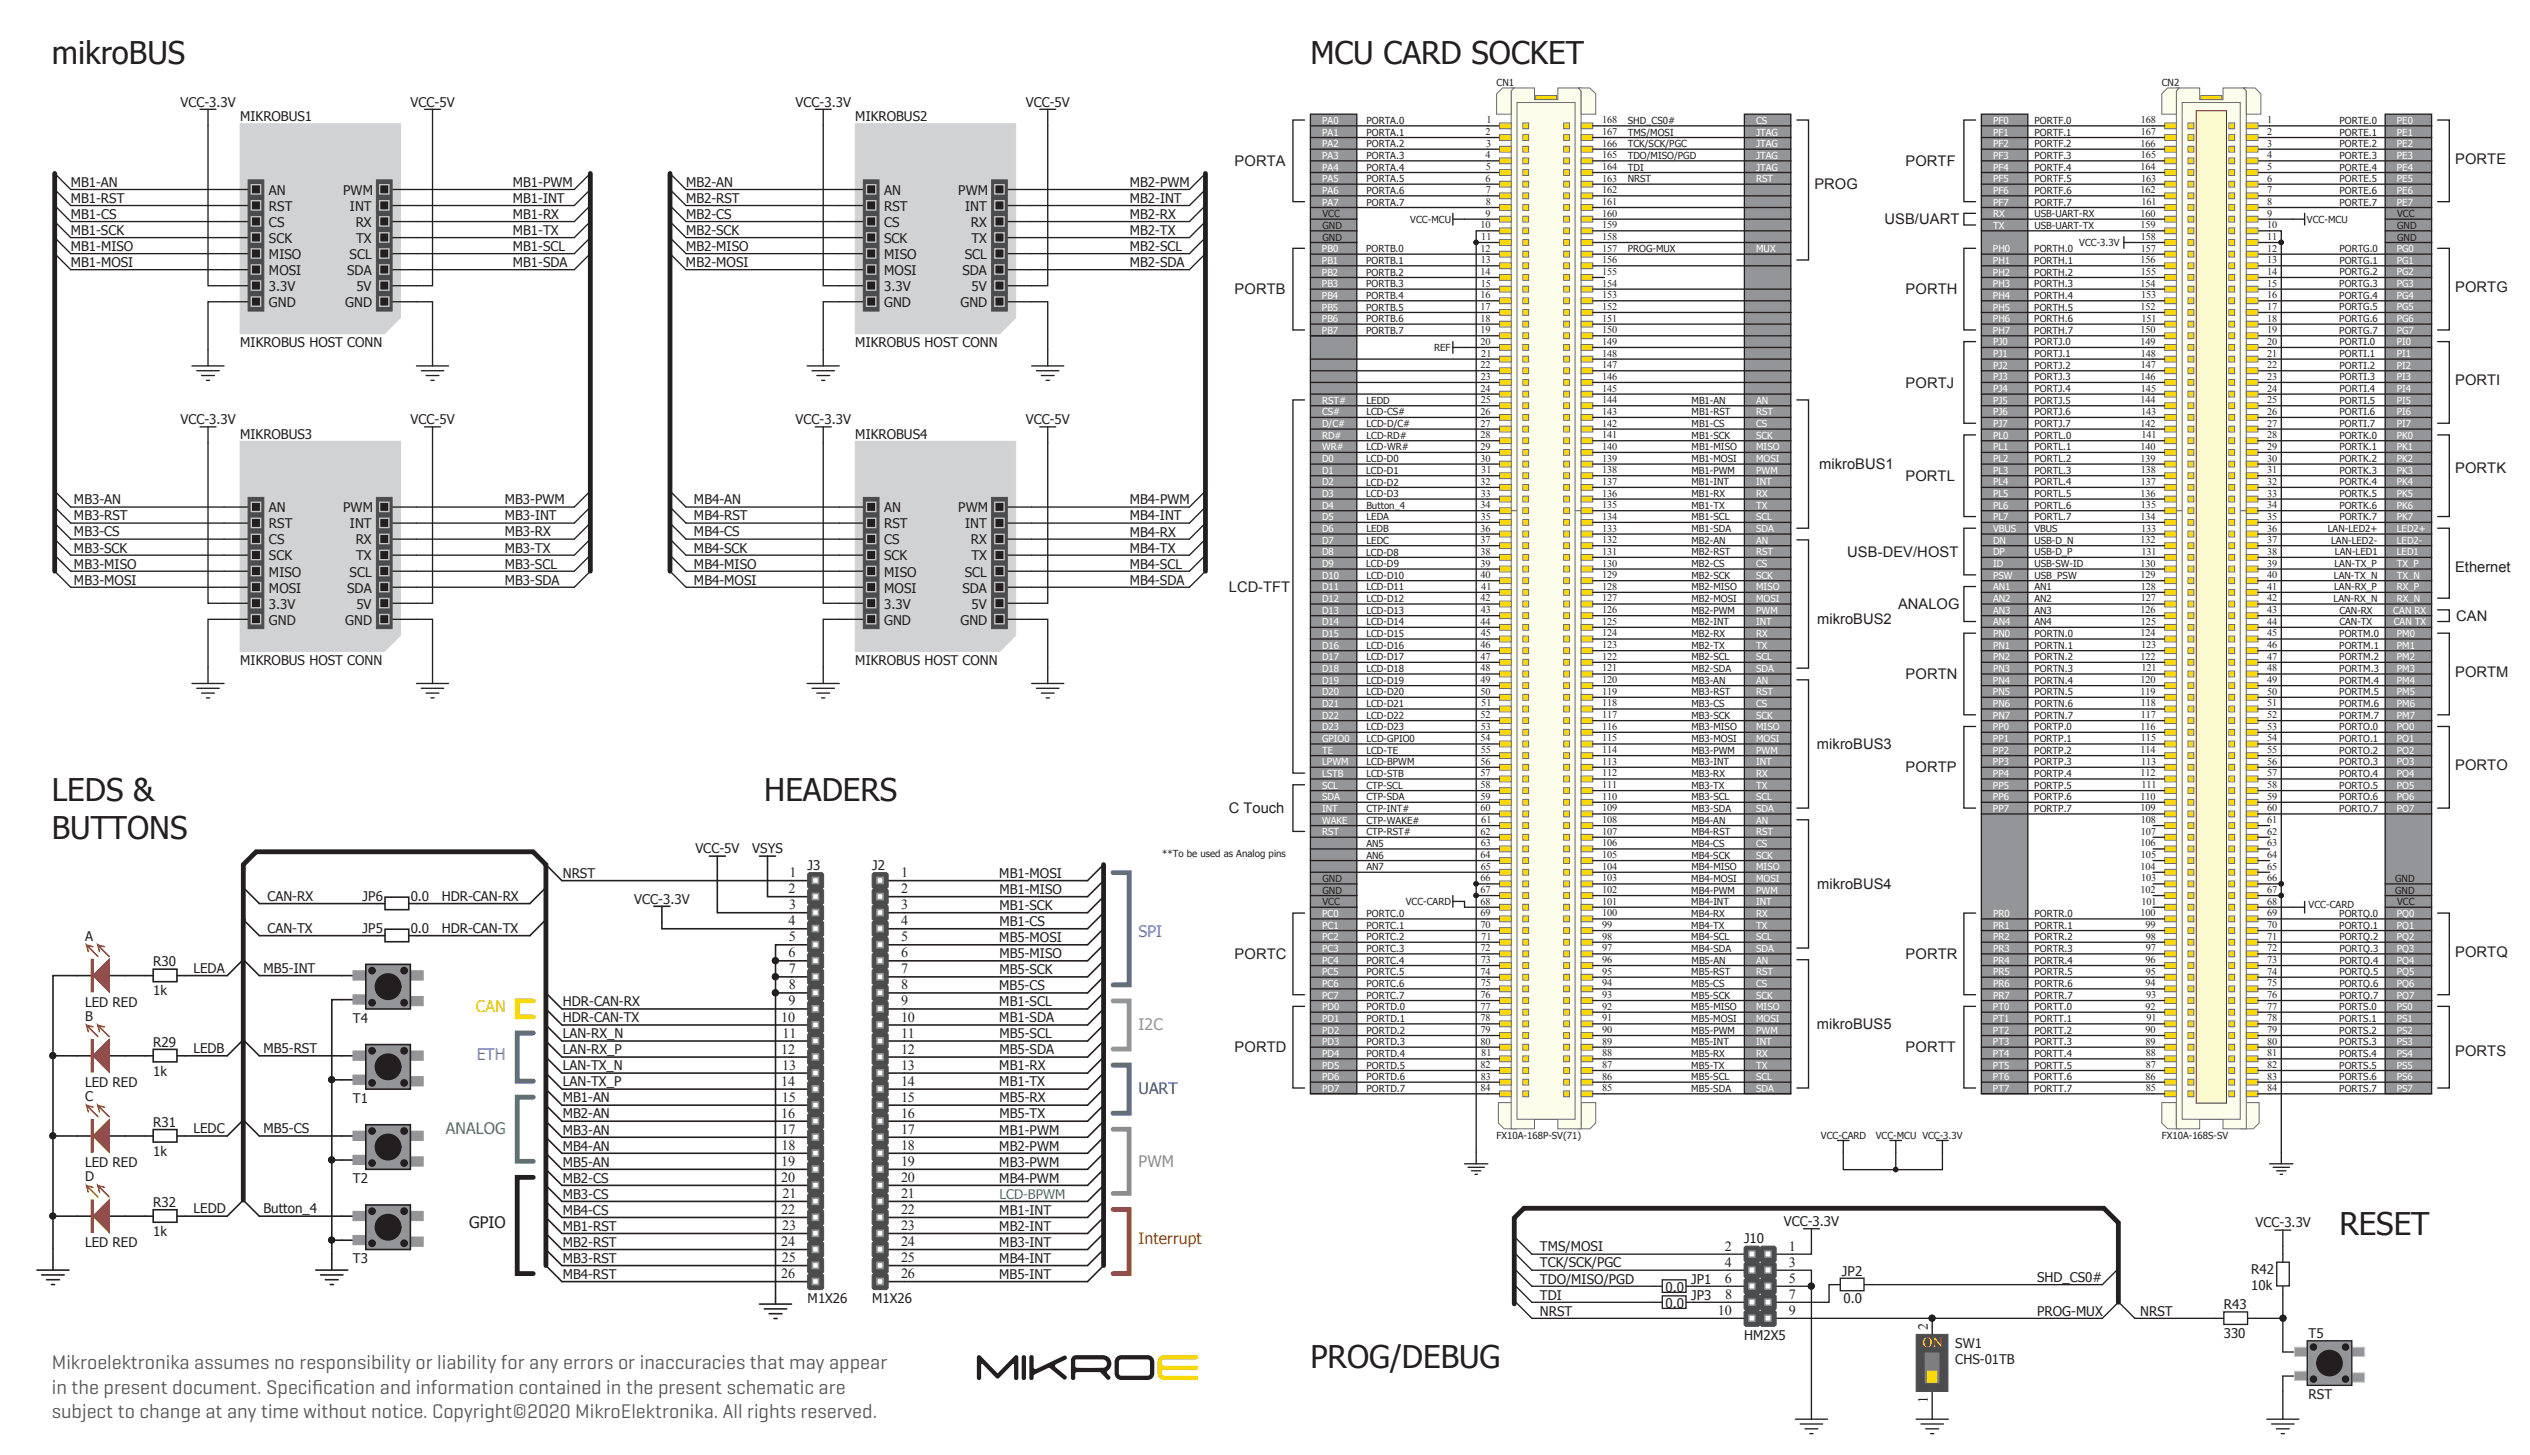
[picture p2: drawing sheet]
<svg xmlns="http://www.w3.org/2000/svg" width="400mm" height="230mm" viewBox="0 0 400 230" stroke-linecap="round" stroke-linejoin="round" font-family="sans-serif">
<defs><g id="words">
<g font-size="4.9" fill="#231f20">
<text x="8.2" y="10.2">mikroBUS</text>
<text x="207.2" y="10.2">MCU CARD SOCKET</text>
<text x="8.2" y="126.7">LEDS &amp;</text>
<text x="120.8" y="126.7">HEADERS</text>
<text x="8.2" y="132.6">BUTTONS</text>
<text x="369.9" y="195.2">RESET</text>
<text x="207.2" y="216.2">PROG/DEBUG</text>
</g>
<g font-size="3.2" fill="#57585a">
<text x="8.2" y="216.4">Mikroelektronika assumes no responsibility or liability for any errors or inaccuracies that may appear</text>
<text x="8.2" y="220.3">in the present document. Specif</text>
<text x="49.4" y="220.3">ication and information contained in the present schematic are</text>
<text x="8.2" y="224.2">subject to change at any time without notice. Copyright©2020 MikroElektronika. All rights reserved.</text>
</g>
<g font-size="2.5" fill="#179cca">
<text x="180" y="148.1">SPI</text>
<text x="75.4" y="167.5">ETH</text>
</g>
<text font-size="2.5" fill="#fbd905" x="75.2" y="159.9">CAN</text>
<text font-size="2.5" fill="#939598" x="180" y="162.9">I2C</text>
<text font-size="2.5" fill="#2b3b97" x="180" y="172.9">UART</text>
<text font-size="2.5" fill="#33b44a" x="70.5" y="179.3">ANALOG</text>
<text font-size="2.5" fill="#b8529f" x="180" y="184.5">PWM</text>
<text font-size="2.5" fill="#231f20" x="74.2" y="194.2">GPIO</text>
<text font-size="2.5" fill="#ee2123" x="180" y="196.7">Interrupt</text>
<g font-size="2.3" fill="#231f20">
<text x="195.2" y="26.2">PORTA</text>
<text x="286.9" y="29.9">PROG</text>
<text x="301.3" y="26.2">PORTF</text>
<text x="388.2" y="25.9">PORTE</text>
<text x="297.9" y="35.5">USB/UART</text>
<text x="195.2" y="46.5">PORTB</text>
<text x="301.3" y="46.5">PORTH</text>
<text x="388.2" y="46.1">PORTG</text>
<text x="301.3" y="61.3">PORTJ</text>
<text x="388.2" y="60.9">PORTI</text>
<text x="287.6" y="74.2">mikroBUS1</text>
<text x="301.3" y="76">PORTL</text>
<text x="388.2" y="74.7">PORTK</text>
<text x="292.1" y="88">USB-DEV/HOST</text>
<text x="194.3" y="93.5">LCD-TFT</text>
<text x="388.2" y="90.4">Ethernet</text>
<text x="287.3" y="98.7">mikroBUS2</text>
<text x="300.1" y="96.3">ANALOG</text>
<text x="388.3" y="98.1">CAN</text>
<text x="301.3" y="107.4">PORTN</text>
<text x="388.2" y="107">PORTM</text>
<text x="287.3" y="118.4">mikroBUS3</text>
<text x="301.3" y="122.1">PORTP</text>
<text x="388.2" y="121.7">PORTO</text>
<text x="194.3" y="128.6">C Touch</text>
<text x="287.3" y="140.5">mikroBUS4</text>
<text x="195.2" y="151.6">PORTC</text>
<text x="301.3" y="151.6">PORTR</text>
<text x="388.2" y="151.2">PORTQ</text>
<text x="195.2" y="166.3">PORTD</text>
<text x="287.2" y="162.7">mikroBUS5</text>
<text x="301.3" y="166.3">PORTT</text>
<text x="388.2" y="166.9">PORTS</text>
</g>
<g font-size="2.2" fill="#231f20">
<text x="124.6" y="141.2">2</text>
<text x="124.8" y="143.7">3</text>
<text x="124.8" y="138.7">1</text>
<text x="142.5" y="138.7">1</text>
<text x="142.5" y="141.2">2</text>
<text x="142.5" y="143.7">3</text>
<text x="124.6" y="146.3">4</text>
<text x="124.7" y="148.8">5</text>
<text x="142.5" y="146.3">4</text>
<text x="142.5" y="148.8">5</text>
<text x="124.6" y="151.3">6</text>
<text x="124.7" y="153.9">7</text>
<text x="142.5" y="151.3">6</text>
<text x="142.5" y="153.9">7</text>
<text x="123.5" y="161.5">10</text>
<text x="124.6" y="158.9">9</text>
<text x="124.7" y="156.4">8</text>
<text x="142.5" y="158.9">9</text>
<text x="142.5" y="161.5">10</text>
<text x="142.5" y="156.4">8</text>
<text x="123.5" y="166.5">12</text>
<text x="123.7" y="164">11</text>
<text x="142.5" y="164">11</text>
<text x="142.5" y="166.5">12</text>
<text x="123.5" y="171.6">14</text>
<text x="123.7" y="169.1">13</text>
<text x="142.5" y="169.1">13</text>
<text x="142.5" y="171.6">14</text>
<text x="123.5" y="176.7">16</text>
<text x="123.6" y="179.2">17</text>
<text x="123.6" y="174.2">15</text>
<text x="142.5" y="174.2">15</text>
<text x="142.5" y="176.7">16</text>
<text x="142.5" y="179.2">17</text>
<text x="123.5" y="184.3">19</text>
<text x="123.6" y="181.8">18</text>
<text x="142.5" y="181.8">18</text>
<text x="142.5" y="184.3">19</text>
<text x="123.5" y="186.8">20</text>
<text x="123.5" y="191.9">22</text>
<text x="123.7" y="189.4">21</text>
<text x="142.5" y="186.8">20</text>
<text x="142.5" y="189.4">21</text>
<text x="142.5" y="191.9">22</text>
<text x="123.5" y="197">24</text>
<text x="123.7" y="194.4">23</text>
<text x="142.5" y="194.4">23</text>
<text x="142.5" y="197">24</text>
<text x="272.7" y="197.7">2</text>
<text x="282.8" y="197.7">1</text>
<text x="123.5" y="202">26</text>
<text x="123.6" y="199.5">25</text>
<text x="142.5" y="202">26</text>
<text x="142.5" y="199.5">25</text>
<text x="272.7" y="200.2">4</text>
<text x="272.7" y="202.8">6</text>
<text x="282.8" y="200.2">3</text>
<text x="282.8" y="202.8">5</text>
<text x="271.6" y="207.8">10</text>
<text x="272.8" y="205.3">8</text>
<text x="282.8" y="205.3">7</text>
<text x="282.8" y="207.8">9</text>
<text x="304.8" y="210.2" transform="rotate(-90 304.8 210.2)">2</text>
<text x="304.8" y="221.9" transform="rotate(-90 304.8 221.9)">1</text>
</g>
<text font-size="2.2" fill="#fdcc09" x="304" y="212.9">ON</text>
<g font-size="2.1" fill="#231f20">
<text x="28.5" y="16.8">VCC-3.3V</text>
<text x="64.9" y="16.8">VCC-5V</text>
<text x="125.8" y="16.8">VCC-3.3V</text>
<text x="162.2" y="16.8">VCC-5V</text>
<text x="38" y="19.1">MIKROBUS1</text>
<text x="135.2" y="19.1">MIKROBUS2</text>
<text x="11.2" y="29.5">MB1-AN</text>
<text x="81.1" y="29.5">MB1-PWM</text>
<text x="108.5" y="29.5">MB2-AN</text>
<text x="178.6" y="29.5">MB2-PWM</text>
<text x="11.2" y="32.1">MB1-RST</text>
<text x="11.2" y="34.6">MB1-CS</text>
<text x="42.5" y="30.8">AN</text>
<text x="42.5" y="33.3">RST</text>
<text x="42.5" y="35.9">CS</text>
<text x="54.2" y="30.8">PWM</text>
<text x="55.3" y="33.3">INT</text>
<text x="56.2" y="35.9">RX</text>
<text x="81.1" y="34.6">MB1-RX</text>
<text x="81.1" y="32.1">MB1-INT</text>
<text x="108.5" y="32.1">MB2-RST</text>
<text x="108.5" y="34.6">MB2-CS</text>
<text x="139.8" y="30.8">AN</text>
<text x="139.8" y="33.3">RST</text>
<text x="139.8" y="35.9">CS</text>
<text x="151.5" y="30.8">PWM</text>
<text x="152.6" y="33.3">INT</text>
<text x="153.5" y="35.9">RX</text>
<text x="178.6" y="34.6">MB2-RX</text>
<text x="178.6" y="32.1">MB2-INT</text>
<text x="11.2" y="37.1">MB1-SCK</text>
<text x="11.2" y="39.7">MB1-MISO</text>
<text x="42.5" y="38.4">SCK</text>
<text x="42.5" y="40.9">MISO</text>
<text x="55.3" y="40.9">SCL</text>
<text x="56.3" y="38.4">TX</text>
<text x="81.1" y="37.1">MB1-TX</text>
<text x="81.1" y="39.7">MB1-SCL</text>
<text x="108.5" y="37.1">MB2-SCK</text>
<text x="108.5" y="39.7">MB2-MISO</text>
<text x="139.8" y="38.4">SCK</text>
<text x="139.8" y="40.9">MISO</text>
<text x="152.5" y="40.9">SCL</text>
<text x="153.6" y="38.4">TX</text>
<text x="178.6" y="37.1">MB2-TX</text>
<text x="178.6" y="39.7">MB2-SCL</text>
<text x="11.2" y="42.2">MB1-MOSI</text>
<text x="42.5" y="43.5">MOSI</text>
<text x="42.5" y="46">3.3V</text>
<text x="54.9" y="43.5">SDA</text>
<text x="56.3" y="46">5V</text>
<text x="81.1" y="42.2">MB1-SDA</text>
<text x="108.5" y="42.2">MB2-MOSI</text>
<text x="139.8" y="43.5">MOSI</text>
<text x="139.8" y="46">3.3V</text>
<text x="152.2" y="43.5">SDA</text>
<text x="153.6" y="46">5V</text>
<text x="178.6" y="42.2">MB2-SDA</text>
<text x="42.5" y="48.5">GND</text>
<text x="54.6" y="48.5">GND</text>
<text x="139.8" y="48.5">GND</text>
<text x="151.9" y="48.5">GND</text>
<text x="38" y="54.9">MIKROBUS HOST CONN</text>
<text x="135.2" y="54.9">MIKROBUS HOST CONN</text>
<text x="28.5" y="67">VCC-3.3V</text>
<text x="38" y="69.3">MIKROBUS3</text>
<text x="64.9" y="67">VCC-5V</text>
<text x="125.8" y="67">VCC-3.3V</text>
<text x="135.2" y="69.3">MIKROBUS4</text>
<text x="162.2" y="67">VCC-5V</text>
<text x="11.7" y="79.7">MB3-AN</text>
<text x="11.7" y="82.3">MB3-RST</text>
<text x="42.5" y="81">AN</text>
<text x="42.5" y="83.5">RST</text>
<text x="54.2" y="81">PWM</text>
<text x="55.3" y="83.5">INT</text>
<text x="79.8" y="79.7">MB3-PWM</text>
<text x="79.8" y="82.3">MB3-INT</text>
<text x="109.7" y="82.3">MB4-RST</text>
<text x="109.7" y="79.7">MB4-AN</text>
<text x="139.8" y="81">AN</text>
<text x="139.8" y="83.5">RST</text>
<text x="151.5" y="81">PWM</text>
<text x="152.6" y="83.5">INT</text>
<text x="178.6" y="79.7">MB4-PWM</text>
<text x="178.6" y="82.3">MB4-INT</text>
<text x="11.7" y="84.8">MB3-CS</text>
<text x="11.7" y="87.3">MB3-SCK</text>
<text x="11.7" y="89.9">MB3-MISO</text>
<text x="42.5" y="86.1">CS</text>
<text x="42.5" y="88.6">SCK</text>
<text x="56.2" y="86.1">RX</text>
<text x="56.3" y="88.6">TX</text>
<text x="79.8" y="84.8">MB3-RX</text>
<text x="79.8" y="87.3">MB3-TX</text>
<text x="79.8" y="89.9">MB3-SCL</text>
<text x="109.7" y="84.8">MB4-CS</text>
<text x="109.7" y="87.3">MB4-SCK</text>
<text x="109.7" y="89.9">MB4-MISO</text>
<text x="139.8" y="86.1">CS</text>
<text x="139.8" y="88.6">SCK</text>
<text x="153.5" y="86.1">RX</text>
<text x="153.6" y="88.6">TX</text>
<text x="178.6" y="84.8">MB4-RX</text>
<text x="178.6" y="87.3">MB4-TX</text>
<text x="178.6" y="89.9">MB4-SCL</text>
<text x="11.7" y="92.4">MB3-MOSI</text>
<text x="42.5" y="93.7">MOSI</text>
<text x="42.5" y="91.1">MISO</text>
<text x="54.9" y="93.7">SDA</text>
<text x="55.3" y="91.1">SCL</text>
<text x="79.8" y="92.4">MB3-SDA</text>
<text x="109.7" y="92.4">MB4-MOSI</text>
<text x="139.8" y="93.7">MOSI</text>
<text x="139.8" y="91.1">MISO</text>
<text x="152.2" y="93.7">SDA</text>
<text x="152.5" y="91.1">SCL</text>
<text x="178.6" y="92.4">MB4-SDA</text>
<text x="42.5" y="96.2">3.3V</text>
<text x="42.5" y="98.7">GND</text>
<text x="54.6" y="98.7">GND</text>
<text x="56.3" y="96.2">5V</text>
<text x="139.8" y="96.2">3.3V</text>
<text x="139.8" y="98.7">GND</text>
<text x="151.9" y="98.7">GND</text>
<text x="153.6" y="96.2">5V</text>
<text x="38" y="105.1">MIKROBUS HOST CONN</text>
<text x="135.2" y="105.1">MIKROBUS HOST CONN</text>
<text x="109.9" y="134.9">VCC-5V</text>
<text x="118.9" y="134.9">VSYS</text>
<text x="127.7" y="137.5">J3</text>
<text x="137.9" y="137.5">J2</text>
<text x="42.3" y="142.4">CAN-RX</text>
<text x="57.3" y="142.4">JP6</text>
<text x="64.9" y="142.4">0.0</text>
<text x="69.8" y="142.4">HDR-CAN-RX</text>
<text x="89" y="138.8">NRST</text>
<text x="100.3" y="142.8">VCC-3.3V</text>
<text x="158" y="138.8">MB1-MOSI</text>
<text x="158" y="143.8">MB1-SCK</text>
<text x="158" y="141.3">MB1-MISO</text>
<text x="13.4" y="148.7">A</text>
<text x="42.3" y="147.5">CAN-TX</text>
<text x="57.3" y="147.5">JP5</text>
<text x="64.9" y="147.5">0.0</text>
<text x="69.8" y="147.5">HDR-CAN-TX</text>
<text x="158" y="148.9">MB5-MOSI</text>
<text x="158" y="146.4">MB1-CS</text>
<text x="24.2" y="152.8">R30</text>
<text x="30.6" y="153.8">LEDA</text>
<text x="41.7" y="153.8">MB5-INT</text>
<text x="158" y="154">MB5-SCK</text>
<text x="158" y="151.5">MB5-MISO</text>
<text x="13.4" y="159.1">LED RED</text>
<text x="13.4" y="161.4">B</text>
<text x="24.2" y="157.3">1k</text>
<text x="55.8" y="161.6">T4</text>
<text x="89" y="159.1">HDR-CAN-RX</text>
<text x="89" y="161.6">HDR-CAN-TX</text>
<text x="158" y="156.5">MB5-CS</text>
<text x="158" y="159.1">MB1-SCL</text>
<text x="158" y="161.6">MB1-SDA</text>
<text x="24.2" y="165.4">R29</text>
<text x="30.6" y="166.5">LEDB</text>
<text x="41.7" y="166.5">MB5-RST</text>
<text x="89" y="164.1">LAN-RX_N</text>
<text x="89" y="166.7">LAN-RX_P</text>
<text x="158" y="164.1">MB5-SCL</text>
<text x="158" y="166.7">MB5-SDA</text>
<text x="13.4" y="171.8">LED RED</text>
<text x="24.2" y="170">1k</text>
<text x="89" y="169.2">LAN-TX_N</text>
<text x="89" y="171.7">LAN-TX_P</text>
<text x="158" y="169.2">MB1-RX</text>
<text x="158" y="171.7">MB1-TX</text>
<text x="13.4" y="174.1">C</text>
<text x="24.2" y="178.1">R31</text>
<text x="30.6" y="179.1">LEDC</text>
<text x="41.7" y="179.1">MB5-CS</text>
<text x="55.8" y="174.3">T1</text>
<text x="89" y="174.3">MB1-AN</text>
<text x="89" y="176.8">MB2-AN</text>
<text x="89" y="179.3">MB3-AN</text>
<text x="158" y="179.3">MB1-PWM</text>
<text x="158" y="174.3">MB5-RX</text>
<text x="158" y="176.8">MB5-TX</text>
<text x="13.4" y="184.5">LED RED</text>
<text x="24.2" y="182.7">1k</text>
<text x="89" y="184.4">MB5-AN</text>
<text x="89" y="181.9">MB4-AN</text>
<text x="158" y="184.4">MB3-PWM</text>
<text x="158" y="181.9">MB2-PWM</text>
<text x="13.4" y="186.7">D</text>
<text x="24.2" y="190.8">R32</text>
<text x="30.6" y="191.8">LEDD</text>
<text x="41.7" y="191.8">Button_4</text>
<text x="55.8" y="187">T2</text>
<text x="89" y="189.5">MB3-CS</text>
<text x="89" y="186.9">MB2-CS</text>
<text x="158" y="186.9">MB4-PWM</text>
<text x="13.4" y="197.1">LED RED</text>
<text x="24.2" y="195.4">1k</text>
<text x="89" y="192">MB4-CS</text>
<text x="89" y="197.1">MB2-RST</text>
<text x="89" y="194.6">MB1-RST</text>
<text x="158" y="197.1">MB3-INT</text>
<text x="158" y="194.6">MB2-INT</text>
<text x="158" y="192">MB1-INT</text>
<text x="243.5" y="197.8">TMS/MOSI</text>
<text x="275.7" y="196.6">J10</text>
<text x="282" y="193.8">VCC-3.3V</text>
<text x="356.6" y="194">VCC-3.3V</text>
<text x="55.8" y="199.7">T3</text>
<text x="89" y="202.2">MB4-RST</text>
<text x="89" y="199.6">MB3-RST</text>
<text x="158" y="202.2">MB5-INT</text>
<text x="158" y="199.6">MB4-INT</text>
<text x="243.5" y="200.4">TCK/SCK/PGC</text>
<text x="243.5" y="202.9">TDO/MISO/PGD</text>
<text x="267.4" y="202.9">JP1</text>
<text x="291.2" y="201.6">JP2</text>
<text x="322.1" y="202.6">SHD_CS0#</text>
<text x="355.9" y="201.4">R42</text>
<text x="355.9" y="203.9">10k</text>
<text x="127.7" y="206">M1X26</text>
<text x="137.9" y="206">M1X26</text>
<text x="243.5" y="208">NRST</text>
<text x="243.5" y="205.4">TDI</text>
<text x="263.3" y="204.2">0.0</text>
<text x="263.3" y="206.7">0.0</text>
<text x="267.4" y="205.4">JP3</text>
<text x="291.5" y="205.9">0.0</text>
<text x="322.1" y="208">PROG-MUX</text>
<text x="338.4" y="208">NRST</text>
<text x="351.6" y="207">R43</text>
<text x="275.7" y="211.8">HM2X5</text>
<text x="309.1" y="213">SW1</text>
<text x="309.1" y="215.6">CHS-01TB</text>
<text x="351.6" y="211.5">330</text>
<text x="365" y="211.5">T5</text>
<text x="365" y="221.1">RST</text>
</g>
<text font-size="2.1" fill="#1fa36f" x="158" y="189.5">LCD-BPWM</text>
<g font-size="1.6" fill="#231f20">
<text x="234.9" y="21.3">2</text>
<text x="235" y="23.2">3</text>
<text x="235" y="19.5">1</text>
<text x="253.3" y="23.2">166</text>
<text x="253.3" y="21.3">167</text>
<text x="253.3" y="19.5">168</text>
<text x="338.4" y="23.2">166</text>
<text x="338.5" y="21.3">167</text>
<text x="338.5" y="19.5">168</text>
<text x="358.5" y="19.5">1</text>
<text x="358.5" y="21.3">2</text>
<text x="358.5" y="23.2">3</text>
<text x="234.9" y="25">4</text>
<text x="234.9" y="28.7">6</text>
<text x="234.9" y="26.9">5</text>
<text x="253.3" y="28.7">163</text>
<text x="253.3" y="26.9">164</text>
<text x="253.3" y="25">165</text>
<text x="338.4" y="26.9">164</text>
<text x="338.5" y="25">165</text>
<text x="338.5" y="28.7">163</text>
<text x="358.5" y="25">4</text>
<text x="358.5" y="26.9">5</text>
<text x="358.5" y="28.7">6</text>
<text x="234.9" y="34.2">9</text>
<text x="234.9" y="30.6">7</text>
<text x="234.9" y="32.4">8</text>
<text x="253.3" y="34.2">160</text>
<text x="253.3" y="32.4">161</text>
<text x="253.3" y="30.6">162</text>
<text x="338.4" y="34.2">160</text>
<text x="338.4" y="30.6">162</text>
<text x="338.6" y="32.4">161</text>
<text x="358.5" y="30.6">7</text>
<text x="358.5" y="32.4">8</text>
<text x="358.5" y="34.2">9</text>
<text x="234.1" y="36.1">10</text>
<text x="234.1" y="39.8">12</text>
<text x="234.1" y="41.6">13</text>
<text x="234.2" y="37.9">11</text>
<text x="253.3" y="41.6">156</text>
<text x="253.3" y="39.8">157</text>
<text x="253.3" y="37.9">158</text>
<text x="253.3" y="36.1">159</text>
<text x="338.4" y="41.6">156</text>
<text x="338.4" y="36.1">159</text>
<text x="338.5" y="39.8">157</text>
<text x="338.5" y="37.9">158</text>
<text x="358.5" y="36.1">10</text>
<text x="358.5" y="37.9">11</text>
<text x="358.5" y="39.8">12</text>
<text x="358.5" y="41.6">13</text>
<text x="234.1" y="43.5">14</text>
<text x="234.1" y="47.1">16</text>
<text x="234.1" y="45.3">15</text>
<text x="253.3" y="47.1">153</text>
<text x="253.3" y="45.3">154</text>
<text x="253.3" y="43.5">155</text>
<text x="338.4" y="45.3">154</text>
<text x="338.5" y="43.5">155</text>
<text x="338.5" y="47.1">153</text>
<text x="358.5" y="43.5">14</text>
<text x="358.5" y="45.3">15</text>
<text x="358.5" y="47.1">16</text>
<text x="234.1" y="52.7">19</text>
<text x="234.1" y="49">17</text>
<text x="234.1" y="50.8">18</text>
<text x="253.3" y="52.7">150</text>
<text x="253.3" y="50.8">151</text>
<text x="253.3" y="49">152</text>
<text x="338.4" y="52.7">150</text>
<text x="338.4" y="49">152</text>
<text x="338.6" y="50.8">151</text>
<text x="358.5" y="49">17</text>
<text x="358.5" y="50.8">18</text>
<text x="358.5" y="52.7">19</text>
<text x="234.1" y="54.5">20</text>
<text x="234.1" y="58.2">22</text>
<text x="234.2" y="56.4">21</text>
<text x="253.3" y="58.2">147</text>
<text x="253.3" y="56.4">148</text>
<text x="253.3" y="54.5">149</text>
<text x="338.4" y="54.5">149</text>
<text x="338.5" y="58.2">147</text>
<text x="338.5" y="56.4">148</text>
<text x="358.5" y="54.5">20</text>
<text x="358.5" y="56.4">21</text>
<text x="358.5" y="58.2">22</text>
<text x="234.1" y="61.9">24</text>
<text x="234.1" y="65.6">26</text>
<text x="234.1" y="63.7">25</text>
<text x="234.1" y="60.1">23</text>
<text x="253.3" y="65.6">143</text>
<text x="253.3" y="63.7">144</text>
<text x="253.3" y="61.9">145</text>
<text x="253.3" y="60.1">146</text>
<text x="338.4" y="63.7">144</text>
<text x="338.4" y="60.1">146</text>
<text x="338.5" y="61.9">145</text>
<text x="338.5" y="65.6">143</text>
<text x="358.5" y="60.1">23</text>
<text x="358.5" y="61.9">24</text>
<text x="358.5" y="63.7">25</text>
<text x="358.5" y="65.6">26</text>
<text x="234.1" y="71.1">29</text>
<text x="234.1" y="67.4">27</text>
<text x="234.1" y="69.3">28</text>
<text x="253.3" y="71.1">140</text>
<text x="253.3" y="69.3">141</text>
<text x="253.3" y="67.4">142</text>
<text x="338.4" y="71.1">140</text>
<text x="338.4" y="67.4">142</text>
<text x="338.6" y="69.3">141</text>
<text x="358.5" y="67.4">27</text>
<text x="358.5" y="69.3">28</text>
<text x="358.5" y="71.1">29</text>
<text x="234.1" y="73">30</text>
<text x="234.1" y="76.6">32</text>
<text x="234.2" y="74.8">31</text>
<text x="253.3" y="76.6">137</text>
<text x="253.3" y="74.8">138</text>
<text x="253.3" y="73">139</text>
<text x="338.4" y="73">139</text>
<text x="338.5" y="76.6">137</text>
<text x="338.5" y="74.8">138</text>
<text x="358.5" y="73">30</text>
<text x="358.5" y="74.8">31</text>
<text x="358.5" y="76.6">32</text>
<text x="234.1" y="80.3">34</text>
<text x="234.1" y="82.2">35</text>
<text x="234.1" y="78.5">33</text>
<text x="253.3" y="82.2">134</text>
<text x="253.3" y="80.3">135</text>
<text x="253.3" y="78.5">136</text>
<text x="338.4" y="82.2">134</text>
<text x="338.4" y="78.5">136</text>
<text x="338.5" y="80.3">135</text>
<text x="358.5" y="78.5">33</text>
<text x="358.5" y="80.3">34</text>
<text x="358.5" y="82.2">35</text>
<text x="234.1" y="84">36</text>
<text x="234.1" y="89.6">39</text>
<text x="234.1" y="85.9">37</text>
<text x="234.1" y="87.7">38</text>
<text x="253.3" y="89.6">130</text>
<text x="253.3" y="87.7">131</text>
<text x="253.3" y="85.9">132</text>
<text x="253.3" y="84">133</text>
<text x="338.4" y="89.6">130</text>
<text x="338.4" y="85.9">132</text>
<text x="338.5" y="84">133</text>
<text x="338.6" y="87.7">131</text>
<text x="358.5" y="84">36</text>
<text x="358.5" y="85.9">37</text>
<text x="358.5" y="87.7">38</text>
<text x="358.5" y="89.6">39</text>
<text x="234.1" y="91.4">40</text>
<text x="234.1" y="95.1">42</text>
<text x="234.2" y="93.2">41</text>
<text x="253.3" y="95.1">127</text>
<text x="253.3" y="93.2">128</text>
<text x="253.3" y="91.4">129</text>
<text x="338.4" y="91.4">129</text>
<text x="338.5" y="95.1">127</text>
<text x="338.5" y="93.2">128</text>
<text x="358.5" y="91.4">40</text>
<text x="358.5" y="93.2">41</text>
<text x="358.5" y="95.1">42</text>
<text x="234.1" y="98.8">44</text>
<text x="234.1" y="100.6">45</text>
<text x="234.1" y="96.9">43</text>
<text x="253.3" y="100.6">124</text>
<text x="253.3" y="98.8">125</text>
<text x="253.3" y="96.9">126</text>
<text x="338.4" y="100.6">124</text>
<text x="338.4" y="96.9">126</text>
<text x="338.5" y="98.8">125</text>
<text x="358.5" y="96.9">43</text>
<text x="358.5" y="98.8">44</text>
<text x="358.5" y="100.6">45</text>
<text x="234.1" y="102.5">46</text>
<text x="234.1" y="108">49</text>
<text x="234.1" y="104.3">47</text>
<text x="234.1" y="106.1">48</text>
<text x="253.3" y="108">120</text>
<text x="253.3" y="106.1">121</text>
<text x="253.3" y="104.3">122</text>
<text x="253.3" y="102.5">123</text>
<text x="338.4" y="108">120</text>
<text x="338.4" y="104.3">122</text>
<text x="338.5" y="102.5">123</text>
<text x="338.6" y="106.1">121</text>
<text x="358.5" y="102.5">46</text>
<text x="358.5" y="104.3">47</text>
<text x="358.5" y="106.1">48</text>
<text x="358.5" y="108">49</text>
<text x="234.1" y="109.8">50</text>
<text x="234.1" y="113.5">52</text>
<text x="234.2" y="111.7">51</text>
<text x="253.3" y="113.5">117</text>
<text x="253.3" y="111.7">118</text>
<text x="253.3" y="109.8">119</text>
<text x="338.4" y="109.8">119</text>
<text x="338.5" y="113.5">117</text>
<text x="338.5" y="111.7">118</text>
<text x="358.5" y="109.8">50</text>
<text x="358.5" y="111.7">51</text>
<text x="358.5" y="113.5">52</text>
<text x="234.1" y="117.2">54</text>
<text x="234.1" y="119">55</text>
<text x="234.1" y="115.4">53</text>
<text x="253.3" y="119">114</text>
<text x="253.3" y="117.2">115</text>
<text x="253.3" y="115.4">116</text>
<text x="338.4" y="119">114</text>
<text x="338.4" y="115.4">116</text>
<text x="338.5" y="117.2">115</text>
<text x="358.5" y="115.4">53</text>
<text x="358.5" y="117.2">54</text>
<text x="358.5" y="119">55</text>
<text x="234.1" y="120.9">56</text>
<text x="234.1" y="122.7">57</text>
<text x="234.1" y="124.6">58</text>
<text x="253.3" y="124.6">111</text>
<text x="253.3" y="122.7">112</text>
<text x="253.3" y="120.9">113</text>
<text x="338.4" y="122.7">112</text>
<text x="338.5" y="120.9">113</text>
<text x="338.6" y="124.6">111</text>
<text x="358.5" y="120.9">56</text>
<text x="358.5" y="122.7">57</text>
<text x="358.5" y="124.6">58</text>
<text x="234.1" y="126.4">59</text>
<text x="234.1" y="128.3">60</text>
<text x="234.1" y="132">62</text>
<text x="234.2" y="130.1">61</text>
<text x="253.3" y="130.1">108</text>
<text x="253.3" y="128.3">109</text>
<text x="253.3" y="126.4">110</text>
<text x="253.3" y="132">107</text>
<text x="338.4" y="128.3">109</text>
<text x="338.4" y="126.4">110</text>
<text x="338.5" y="130.1">108</text>
<text x="338.5" y="132">107</text>
<text x="358.5" y="126.4">59</text>
<text x="358.5" y="128.3">60</text>
<text x="358.5" y="130.1">61</text>
<text x="358.5" y="132">62</text>
<text x="234.1" y="135.6">64</text>
<text x="234.1" y="137.5">65</text>
<text x="234.1" y="133.8">63</text>
<text x="253.3" y="137.5">104</text>
<text x="253.3" y="135.6">105</text>
<text x="253.3" y="133.8">106</text>
<text x="338.4" y="137.5">104</text>
<text x="338.4" y="133.8">106</text>
<text x="338.5" y="135.6">105</text>
<text x="358.5" y="133.8">63</text>
<text x="358.5" y="135.6">64</text>
<text x="358.5" y="137.5">65</text>
<text x="234.1" y="139.3">66</text>
<text x="234.1" y="141.2">67</text>
<text x="234.1" y="143">68</text>
<text x="253.3" y="143">101</text>
<text x="253.3" y="141.2">102</text>
<text x="253.3" y="139.3">103</text>
<text x="338.4" y="141.2">102</text>
<text x="338.5" y="139.3">103</text>
<text x="338.6" y="143">101</text>
<text x="358.5" y="139.3">66</text>
<text x="358.5" y="141.2">67</text>
<text x="358.5" y="143">68</text>
<text x="234.1" y="144.9">69</text>
<text x="234.1" y="146.7">70</text>
<text x="234.2" y="148.5">71</text>
<text x="253.3" y="148.5">98</text>
<text x="253.3" y="146.7">99</text>
<text x="253.3" y="144.9">100</text>
<text x="338.4" y="144.9">100</text>
<text x="339.2" y="146.7">99</text>
<text x="339.3" y="148.5">98</text>
<text x="358.5" y="144.9">69</text>
<text x="358.5" y="146.7">70</text>
<text x="358.5" y="148.5">71</text>
<text x="234.1" y="150.4">72</text>
<text x="234.1" y="154.1">74</text>
<text x="234.1" y="155.9">75</text>
<text x="234.1" y="152.2">73</text>
<text x="253.3" y="155.9">94</text>
<text x="253.3" y="154.1">95</text>
<text x="253.3" y="152.2">96</text>
<text x="253.3" y="150.4">97</text>
<text x="339.2" y="155.9">94</text>
<text x="339.2" y="152.2">96</text>
<text x="339.3" y="150.4">97</text>
<text x="339.3" y="154.1">95</text>
<text x="358.5" y="150.4">72</text>
<text x="358.5" y="152.2">73</text>
<text x="358.5" y="154.1">74</text>
<text x="358.5" y="155.9">75</text>
<text x="234.1" y="157.8">76</text>
<text x="234.1" y="159.6">77</text>
<text x="234.1" y="161.4">78</text>
<text x="253.3" y="161.4">91</text>
<text x="253.3" y="159.6">92</text>
<text x="253.3" y="157.8">93</text>
<text x="339.2" y="159.6">92</text>
<text x="339.3" y="157.8">93</text>
<text x="339.4" y="161.4">91</text>
<text x="358.5" y="157.8">76</text>
<text x="358.5" y="159.6">77</text>
<text x="358.5" y="161.4">78</text>
<text x="234.1" y="163.3">79</text>
<text x="234.1" y="165.1">80</text>
<text x="234.2" y="167">81</text>
<text x="253.3" y="167">88</text>
<text x="253.3" y="165.1">89</text>
<text x="253.3" y="163.3">90</text>
<text x="339.2" y="165.1">89</text>
<text x="339.2" y="163.3">90</text>
<text x="339.3" y="167">88</text>
<text x="358.5" y="163.3">79</text>
<text x="358.5" y="165.1">80</text>
<text x="358.5" y="167">81</text>
<text x="234.1" y="168.8">82</text>
<text x="234.1" y="172.5">84</text>
<text x="234.1" y="170.7">83</text>
<text x="253.3" y="172.5">85</text>
<text x="253.3" y="170.7">86</text>
<text x="253.3" y="168.8">87</text>
<text x="339.2" y="170.7">86</text>
<text x="339.3" y="168.8">87</text>
<text x="339.3" y="172.5">85</text>
<text x="358.5" y="168.8">82</text>
<text x="358.5" y="170.7">83</text>
<text x="358.5" y="172.5">84</text>
</g>
<g font-size="1.5" fill="#231f20">
<text x="236.6" y="13.6">CN1</text>
<text x="341.8" y="13.6">CN2</text>
<text x="216" y="19.6">PORTA.0</text>
<text x="216" y="21.4">PORTA.1</text>
<text x="216" y="23.3">PORTA.2</text>
<text x="257.4" y="23.3">TCK/SCK/PGC</text>
<text x="257.4" y="21.4">TMS/MOSI</text>
<text x="257.4" y="19.6">SHD_CS0#</text>
<text x="321.6" y="19.6">PORTF.0</text>
<text x="321.6" y="21.4">PORTF.1</text>
<text x="321.6" y="23.3">PORTF.2</text>
<text x="369.9" y="19.6">PORTE.0</text>
<text x="369.9" y="21.4">PORTE.1</text>
<text x="369.9" y="23.3">PORTE.2</text>
<text x="216" y="25.1">PORTA.3</text>
<text x="216" y="27">PORTA.4</text>
<text x="216" y="28.8">PORTA.5</text>
<text x="257.4" y="28.8">NRST</text>
<text x="257.4" y="27">TDI</text>
<text x="257.4" y="25.1">TDO/MISO/PGD</text>
<text x="321.6" y="25.1">PORTF.3</text>
<text x="321.6" y="27">PORTF.4</text>
<text x="321.7" y="28.8">PORTF.5</text>
<text x="369.9" y="25.1">PORTE.3</text>
<text x="369.9" y="27">PORTE.4</text>
<text x="369.9" y="28.8">PORTE.5</text>
<text x="209.1" y="34.3">VCC</text>
<text x="216" y="30.6">PORTA.6</text>
<text x="216" y="32.5">PORTA.7</text>
<text x="223" y="35.3">VCC-MCU</text>
<text x="321.6" y="34.3">USB-UART-RX</text>
<text x="321.7" y="30.6">PORTF.6</text>
<text x="321.7" y="32.5">PORTF.7</text>
<text x="364.7" y="35.3">VCC-MCU</text>
<text x="369.9" y="30.6">PORTE.6</text>
<text x="369.9" y="32.5">PORTE.7</text>
<text x="379" y="34.3">VCC</text>
<text x="209.1" y="36.2">GND</text>
<text x="209.1" y="38">GND</text>
<text x="216" y="39.9">PORTB.0</text>
<text x="216" y="41.7">PORTB.1</text>
<text x="257.4" y="39.9">PROG-MUX</text>
<text x="321.6" y="39.9">PORTH.0</text>
<text x="321.6" y="41.7">PORTH.1</text>
<text x="321.6" y="36.2">USB-UART-TX</text>
<text x="328.7" y="38.9">VCC-3.3V</text>
<text x="369.9" y="41.7">PORTG.1</text>
<text x="369.9" y="39.9">PORTG.0</text>
<text x="379" y="36.2">GND</text>
<text x="379" y="38">GND</text>
<text x="216" y="43.6">PORTB.2</text>
<text x="216" y="45.4">PORTB.3</text>
<text x="216" y="47.3">PORTB.4</text>
<text x="321.6" y="43.6">PORTH.2</text>
<text x="321.6" y="45.4">PORTH.3</text>
<text x="321.6" y="47.2">PORTH.4</text>
<text x="369.9" y="47.2">PORTG.4</text>
<text x="369.9" y="45.4">PORTG.3</text>
<text x="369.9" y="43.5">PORTG.2</text>
<text x="216" y="49.1">PORTB.5</text>
<text x="216" y="50.9">PORTB.6</text>
<text x="216" y="52.8">PORTB.7</text>
<text x="321.6" y="49.1">PORTH.5</text>
<text x="321.6" y="50.9">PORTH.6</text>
<text x="321.6" y="52.8">PORTH.7</text>
<text x="369.8" y="52.8">PORTG.7</text>
<text x="369.9" y="50.9">PORTG.6</text>
<text x="369.9" y="49.1">PORTG.5</text>
<text x="226.7" y="55.5">REF</text>
<text x="321.6" y="54.6">PORTJ.0</text>
<text x="321.6" y="56.5">PORTJ.1</text>
<text x="321.6" y="58.3">PORTJ.2</text>
<text x="369.9" y="54.6">PORTI.0</text>
<text x="369.9" y="56.5">PORTI.1</text>
<text x="369.9" y="58.3">PORTI.2</text>
<text x="216" y="65.7">LCD-CS#</text>
<text x="216" y="63.8">LEDD</text>
<text x="267.4" y="63.8">MB1-AN</text>
<text x="267.4" y="65.7">MB1-RST</text>
<text x="321.6" y="60.1">PORTJ.3</text>
<text x="321.6" y="62">PORTJ.4</text>
<text x="321.6" y="63.8">PORTJ.5</text>
<text x="321.6" y="65.7">PORTJ.6</text>
<text x="369.9" y="60.1">PORTI.3</text>
<text x="369.9" y="62">PORTI.4</text>
<text x="369.9" y="63.8">PORTI.5</text>
<text x="369.9" y="65.7">PORTI.6</text>
<text x="216" y="67.5">LCD-D/C#</text>
<text x="216" y="71.2">LCD-WR#</text>
<text x="216" y="69.4">LCD-RD#</text>
<text x="267.4" y="67.5">MB1-CS</text>
<text x="267.4" y="69.4">MB1-SCK</text>
<text x="267.4" y="71.2">MB1-MISO</text>
<text x="321.6" y="69.4">PORTL.0</text>
<text x="321.6" y="71.2">PORTL.1</text>
<text x="321.6" y="67.5">PORTJ.7</text>
<text x="369.9" y="69.4">PORTK.0</text>
<text x="369.9" y="71.2">PORTK.1</text>
<text x="369.9" y="67.5">PORTI.7</text>
<text x="216" y="73.1">LCD-D0</text>
<text x="216" y="74.9">LCD-D1</text>
<text x="216" y="76.8">LCD-D2</text>
<text x="267.4" y="74.9">MB1-PWM</text>
<text x="267.4" y="76.7">MB1-INT</text>
<text x="267.4" y="73">MB1-MOSI</text>
<text x="321.6" y="73.1">PORTL.2</text>
<text x="321.6" y="74.9">PORTL.3</text>
<text x="321.6" y="76.7">PORTL.4</text>
<text x="369.9" y="73">PORTK.2</text>
<text x="369.9" y="74.9">PORTK.3</text>
<text x="369.9" y="76.7">PORTK.4</text>
<text x="216" y="78.6">LCD-D3</text>
<text x="216" y="80.4">Button_4</text>
<text x="216" y="82.3">LEDA</text>
<text x="267.4" y="78.6">MB1-RX</text>
<text x="267.4" y="80.4">MB1-TX</text>
<text x="267.4" y="82.3">MB1-SCL</text>
<text x="321.6" y="78.6">PORTL.5</text>
<text x="321.6" y="80.4">PORTL.6</text>
<text x="321.6" y="82.3">PORTL.7</text>
<text x="369.9" y="78.6">PORTK.5</text>
<text x="369.9" y="80.4">PORTK.6</text>
<text x="369.9" y="82.3">PORTK.7</text>
<text x="216" y="87.8">LCD-D8</text>
<text x="216" y="89.7">LCD-D9</text>
<text x="216" y="84.1">LEDB</text>
<text x="216" y="85.9">LEDC</text>
<text x="267.4" y="84.1">MB1-SDA</text>
<text x="267.4" y="86">MB2-AN</text>
<text x="267.4" y="87.8">MB2-RST</text>
<text x="267.4" y="89.6">MB2-CS</text>
<text x="321.6" y="87.8">USB-D_P</text>
<text x="321.6" y="85.9">USB-D_N</text>
<text x="321.6" y="84.1">VBUS</text>
<text x="321.6" y="89.6">USB-SW-ID</text>
<text x="368" y="84.1">LAN-LED2+</text>
<text x="368.6" y="85.9">LAN-LED2-</text>
<text x="369.1" y="89.6">LAN-TX_P</text>
<text x="369.2" y="87.8">LAN-LED1</text>
<text x="216" y="91.5">LCD-D10</text>
<text x="216" y="93.3">LCD-D11</text>
<text x="216" y="95.2">LCD-D12</text>
<text x="267.4" y="95.2">MB2-MOSI</text>
<text x="267.4" y="91.5">MB2-SCK</text>
<text x="267.4" y="93.3">MB2-MISO</text>
<text x="321.6" y="91.5">USB_PSW</text>
<text x="321.6" y="93.3">AN1</text>
<text x="321.6" y="95.2">AN2</text>
<text x="368.9" y="95.2">LAN-RX_N</text>
<text x="369" y="91.5">LAN-TX_N</text>
<text x="369" y="93.3">LAN-RX_P</text>
<text x="216" y="97">LCD-D13</text>
<text x="216" y="98.9">LCD-D14</text>
<text x="216" y="100.7">LCD-D15</text>
<text x="267.4" y="100.7">MB2-RX</text>
<text x="267.4" y="97">MB2-PWM</text>
<text x="267.4" y="98.9">MB2-INT</text>
<text x="321.6" y="100.7">PORTN.0</text>
<text x="321.6" y="97">AN3</text>
<text x="321.6" y="98.9">AN4</text>
<text x="369.8" y="100.7">PORTM.0</text>
<text x="369.9" y="97">CAN-RX</text>
<text x="369.9" y="98.9">CAN-TX</text>
<text x="216" y="102.5">LCD-D16</text>
<text x="216" y="104.4">LCD-D17</text>
<text x="216" y="106.2">LCD-D18</text>
<text x="267.4" y="102.5">MB2-TX</text>
<text x="267.4" y="104.4">MB2-SCL</text>
<text x="267.4" y="106.2">MB2-SDA</text>
<text x="321.6" y="102.6">PORTN.1</text>
<text x="321.6" y="104.4">PORTN.2</text>
<text x="321.6" y="106.2">PORTN.3</text>
<text x="369.8" y="102.6">PORTM.1</text>
<text x="369.8" y="104.4">PORTM.2</text>
<text x="369.8" y="106.2">PORTM.3</text>
<text x="216" y="108.1">LCD-D19</text>
<text x="216" y="109.9">LCD-D20</text>
<text x="216" y="111.8">LCD-D21</text>
<text x="216" y="113.6">LCD-D22</text>
<text x="267.4" y="108.1">MB3-AN</text>
<text x="267.4" y="109.9">MB3-RST</text>
<text x="267.4" y="111.8">MB3-CS</text>
<text x="267.4" y="113.6">MB3-SCK</text>
<text x="321.6" y="108.1">PORTN.4</text>
<text x="321.6" y="109.9">PORTN.5</text>
<text x="321.6" y="111.8">PORTN.6</text>
<text x="321.6" y="113.6">PORTN.7</text>
<text x="369.8" y="108.1">PORTM.4</text>
<text x="369.8" y="109.9">PORTM.5</text>
<text x="369.8" y="111.8">PORTM.6</text>
<text x="369.8" y="113.6">PORTM.7</text>
<text x="216" y="117.3">LCD-GPIO0</text>
<text x="216" y="119.1">LCD-TE</text>
<text x="216" y="115.5">LCD-D23</text>
<text x="267.4" y="119.1">MB3-PWM</text>
<text x="267.4" y="117.3">MB3-MOSI</text>
<text x="267.4" y="115.5">MB3-MISO</text>
<text x="321.6" y="115.5">PORTP.0</text>
<text x="321.6" y="117.3">PORTP.1</text>
<text x="321.6" y="119.1">PORTP.2</text>
<text x="369.8" y="115.5">PORTO.0</text>
<text x="369.8" y="117.3">PORTO.1</text>
<text x="369.8" y="119.2">PORTO.2</text>
<text x="216" y="121">LCD-BPWM</text>
<text x="216" y="124.7">CTP-SCL</text>
<text x="216" y="122.8">LCD-STB</text>
<text x="267.4" y="122.8">MB3-RX</text>
<text x="267.4" y="124.7">MB3-TX</text>
<text x="267.4" y="121">MB3-INT</text>
<text x="321.6" y="121">PORTP.3</text>
<text x="321.6" y="122.8">PORTP.4</text>
<text x="321.6" y="124.7">PORTP.5</text>
<text x="369.8" y="121">PORTO.3</text>
<text x="369.8" y="122.8">PORTO.4</text>
<text x="369.8" y="124.7">PORTO.5</text>
<text x="216" y="126.5">CTP-SDA</text>
<text x="216" y="128.4">CTP-INT#</text>
<text x="216" y="130.2">CTP-WAKE#</text>
<text x="267.4" y="126.5">MB3-SCL</text>
<text x="267.4" y="128.4">MB3-SDA</text>
<text x="267.4" y="130.2">MB4-AN</text>
<text x="321.6" y="126.5">PORTP.6</text>
<text x="321.6" y="128.4">PORTP.7</text>
<text x="369.8" y="126.5">PORTO.6</text>
<text x="369.8" y="128.4">PORTO.7</text>
<text x="183.8" y="135.5">**To be used as Analog pins</text>
<text x="216" y="132">CTP-RST#</text>
<text x="216" y="133.9">AN5</text>
<text x="216" y="135.7">AN6</text>
<text x="216" y="137.6">AN7</text>
<text x="267.4" y="132">MB4-RST</text>
<text x="267.4" y="133.9">MB4-CS</text>
<text x="267.4" y="135.7">MB4-SCK</text>
<text x="267.4" y="137.6">MB4-MISO</text>
<text x="209.1" y="143.1">VCC</text>
<text x="209.1" y="141.3">GND</text>
<text x="209.1" y="139.4">GND</text>
<text x="222.3" y="143.1">VCC-CARD</text>
<text x="267.4" y="141.3">MB4-PWM</text>
<text x="267.4" y="143.1">MB4-INT</text>
<text x="267.4" y="139.4">MB4-MOSI</text>
<text x="365" y="143.6">VCC-CARD</text>
<text x="378.7" y="139.4">GND</text>
<text x="378.7" y="141.3">GND</text>
<text x="379" y="143.1">VCC</text>
<text x="216" y="144.9">PORTC.0</text>
<text x="216" y="146.8">PORTC.1</text>
<text x="216" y="148.6">PORTC.2</text>
<text x="267.4" y="145">MB4-RX</text>
<text x="267.4" y="146.8">MB4-TX</text>
<text x="267.4" y="148.6">MB4-SCL</text>
<text x="321.6" y="144.9">PORTR.0</text>
<text x="321.6" y="146.8">PORTR.1</text>
<text x="321.6" y="148.6">PORTR.2</text>
<text x="369.8" y="145">PORTQ.0</text>
<text x="369.8" y="146.8">PORTQ.1</text>
<text x="369.9" y="148.6">PORTQ.2</text>
<text x="216" y="150.5">PORTC.3</text>
<text x="216" y="152.3">PORTC.4</text>
<text x="216" y="154.2">PORTC.5</text>
<text x="267.4" y="150.5">MB4-SDA</text>
<text x="267.4" y="154.2">MB5-RST</text>
<text x="267.4" y="152.3">MB5-AN</text>
<text x="321.6" y="150.5">PORTR.3</text>
<text x="321.6" y="152.3">PORTR.4</text>
<text x="321.6" y="154.2">PORTR.5</text>
<text x="369.9" y="150.5">PORTQ.3</text>
<text x="369.9" y="152.3">PORTQ.4</text>
<text x="369.9" y="154.2">PORTQ.5</text>
<text x="216" y="156">PORTC.6</text>
<text x="216" y="157.9">PORTC.7</text>
<text x="216" y="159.7">PORTD.0</text>
<text x="216" y="161.5">PORTD.1</text>
<text x="267.4" y="161.5">MB5-MOSI</text>
<text x="267.4" y="156">MB5-CS</text>
<text x="267.4" y="157.9">MB5-SCK</text>
<text x="267.4" y="159.7">MB5-MISO</text>
<text x="321.6" y="161.5">PORTT.1</text>
<text x="321.6" y="156">PORTR.6</text>
<text x="321.6" y="157.9">PORTR.7</text>
<text x="321.6" y="159.7">PORTT.0</text>
<text x="369.8" y="159.7">PORTS.0</text>
<text x="369.8" y="161.5">PORTS.1</text>
<text x="369.9" y="156">PORTQ.6</text>
<text x="369.9" y="157.8">PORTQ.7</text>
<text x="216" y="163.4">PORTD.2</text>
<text x="216" y="165.2">PORTD.3</text>
<text x="216" y="167.1">PORTD.4</text>
<text x="267.4" y="167.1">MB5-RX</text>
<text x="267.4" y="163.4">MB5-PWM</text>
<text x="267.4" y="165.2">MB5-INT</text>
<text x="321.6" y="167.1">PORTT.4</text>
<text x="321.6" y="165.2">PORTT.3</text>
<text x="321.6" y="163.4">PORTT.2</text>
<text x="369.8" y="163.4">PORTS.2</text>
<text x="369.8" y="165.2">PORTS.3</text>
<text x="369.8" y="167.1">PORTS.4</text>
<text x="216" y="168.9">PORTD.5</text>
<text x="216" y="170.8">PORTD.6</text>
<text x="216" y="172.6">PORTD.7</text>
<text x="267.4" y="168.9">MB5-TX</text>
<text x="267.4" y="170.8">MB5-SCL</text>
<text x="267.4" y="172.6">MB5-SDA</text>
<text x="321.6" y="172.6">PORTT.7</text>
<text x="321.6" y="170.8">PORTT.6</text>
<text x="321.6" y="168.9">PORTT.5</text>
<text x="369.8" y="168.9">PORTS.5</text>
<text x="369.8" y="170.8">PORTS.6</text>
<text x="369.8" y="172.6">PORTS.7</text>
<text x="236.6" y="180">FX10A-168P-SV(71)</text>
<text x="287.9" y="180">VCC-CARD</text>
<text x="296.6" y="180">VCC-MCU VCC-3.3V</text>
<text x="341.8" y="180">FX10A-168S-SV</text>
</g>
<g font-size="1.5" fill="#fff">
<text x="209" y="19.6">PA0</text>
<text x="209" y="21.4">PA1</text>
<text x="209" y="23.3">PA2</text>
<text x="277.6" y="21.4">JTAG</text>
<text x="277.6" y="23.3">JTAG</text>
<text x="277.6" y="19.6">CS</text>
<text x="315.1" y="23.3">PF2</text>
<text x="315.1" y="21.4">PF1</text>
<text x="315.1" y="19.6">PF0</text>
<text x="378.9" y="19.6">PE0</text>
<text x="378.9" y="21.4">PE1</text>
<text x="378.9" y="23.3">PE2</text>
<text x="209" y="25.1">PA3</text>
<text x="209" y="27">PA4</text>
<text x="209" y="28.8">PA5</text>
<text x="277.6" y="25.1">JTAG</text>
<text x="277.6" y="27">JTAG</text>
<text x="277.6" y="28.8">RST</text>
<text x="315.1" y="28.8">PF5</text>
<text x="315.1" y="27">PF4</text>
<text x="315.1" y="25.1">PF3</text>
<text x="378.9" y="25.1">PE3</text>
<text x="378.9" y="27">PE4</text>
<text x="378.9" y="28.8">PE5</text>
<text x="209" y="30.6">PA6</text>
<text x="209" y="32.5">PA7</text>
<text x="315.1" y="34.3">RX</text>
<text x="315.1" y="32.5">PF7</text>
<text x="315.1" y="30.6">PF6</text>
<text x="378.9" y="30.6">PE6</text>
<text x="378.9" y="32.5">PE7</text>
<text x="209" y="41.7">PB1</text>
<text x="209" y="39.9">PB0</text>
<text x="277.6" y="39.9">MUX</text>
<text x="315.1" y="41.7">PH1</text>
<text x="315.1" y="39.9">PH0</text>
<text x="315.1" y="36.2">TX</text>
<text x="378.9" y="39.9">PG0</text>
<text x="378.9" y="41.7">PG1</text>
<text x="209" y="47.3">PB4</text>
<text x="209" y="45.4">PB3</text>
<text x="209" y="43.6">PB2</text>
<text x="315.1" y="47.2">PH4</text>
<text x="315.1" y="45.4">PH3</text>
<text x="315.1" y="43.6">PH2</text>
<text x="378.9" y="43.5">PG2</text>
<text x="378.9" y="45.4">PG3</text>
<text x="378.9" y="47.2">PG4</text>
<text x="209" y="52.8">PB7</text>
<text x="209" y="50.9">PB6</text>
<text x="209" y="49.1">PB5</text>
<text x="315.1" y="52.8">PH7</text>
<text x="315.1" y="50.9">PH6</text>
<text x="315.1" y="49.1">PH5</text>
<text x="378.9" y="49.1">PG5</text>
<text x="378.9" y="50.9">PG6</text>
<text x="378.9" y="52.8">PG7</text>
<text x="315.1" y="54.6">PJ0</text>
<text x="315.1" y="56.5">PJ1</text>
<text x="315.1" y="58.3">PJ2</text>
<text x="378.9" y="54.6">PI0</text>
<text x="378.9" y="56.5">PI1</text>
<text x="378.9" y="58.3">PI2</text>
<text x="209" y="63.8">RST#</text>
<text x="209" y="65.7">CS#</text>
<text x="277.6" y="63.8">AN</text>
<text x="277.6" y="65.7">RST</text>
<text x="315.1" y="60.1">PJ3</text>
<text x="315.1" y="62">PJ4</text>
<text x="315.1" y="63.8">PJ5</text>
<text x="315.1" y="65.7">PJ6</text>
<text x="378.9" y="60.1">PI3</text>
<text x="378.9" y="62">PI4</text>
<text x="378.9" y="63.8">PI5</text>
<text x="378.9" y="65.7">PI6</text>
<text x="209" y="67.5">D/C#</text>
<text x="209" y="69.4">RD#</text>
<text x="209" y="71.2">WR#</text>
<text x="277.6" y="67.5">CS</text>
<text x="277.6" y="69.4">SCK</text>
<text x="277.6" y="71.2">MISO</text>
<text x="315.1" y="69.4">PL0</text>
<text x="315.1" y="71.2">PL1</text>
<text x="315.1" y="67.5">PJ7</text>
<text x="378.9" y="69.4">PK0</text>
<text x="378.9" y="71.2">PK1</text>
<text x="378.9" y="67.5">PI7</text>
<text x="209" y="73.1">D0</text>
<text x="209" y="74.9">D1</text>
<text x="209" y="76.7">D2</text>
<text x="277.6" y="76.7">INT</text>
<text x="277.6" y="73">MOSI</text>
<text x="277.6" y="74.9">PWM</text>
<text x="315.1" y="73.1">PL2</text>
<text x="315.1" y="74.9">PL3</text>
<text x="315.1" y="76.7">PL4</text>
<text x="378.9" y="73">PK2</text>
<text x="378.9" y="74.9">PK3</text>
<text x="378.9" y="76.7">PK4</text>
<text x="209" y="78.6">D3</text>
<text x="209" y="80.4">D4</text>
<text x="209" y="82.3">D5</text>
<text x="277.6" y="78.6">RX</text>
<text x="277.6" y="80.4">TX</text>
<text x="277.6" y="82.3">SCL</text>
<text x="315.1" y="78.6">PL5</text>
<text x="315.1" y="80.4">PL6</text>
<text x="315.1" y="82.3">PL7</text>
<text x="378.9" y="78.6">PK5</text>
<text x="378.9" y="80.4">PK6</text>
<text x="378.9" y="82.3">PK7</text>
<text x="209" y="84.1">D6</text>
<text x="209" y="86">D7</text>
<text x="209" y="87.8">D8</text>
<text x="209" y="89.6">D9</text>
<text x="277.6" y="84.1">SDA</text>
<text x="277.6" y="86">AN</text>
<text x="277.6" y="87.8">RST</text>
<text x="277.6" y="89.6">CS</text>
<text x="315.1" y="84.1">VBUS</text>
<text x="315.1" y="85.9">DN</text>
<text x="315.1" y="87.8">DP</text>
<text x="315.1" y="89.6">ID</text>
<text x="378.9" y="84.1">LED2+</text>
<text x="378.9" y="89.6">TX_P</text>
<text x="378.9" y="87.8">LED1</text>
<text x="378.9" y="85.9">LED2-</text>
<text x="209" y="91.5">D10</text>
<text x="209" y="93.3">D11</text>
<text x="209" y="95.2">D12</text>
<text x="277.6" y="91.5">SCK</text>
<text x="277.6" y="93.3">MISO</text>
<text x="277.6" y="95.2">MOSI</text>
<text x="315.1" y="93.3">AN1</text>
<text x="315.1" y="95.2">AN2</text>
<text x="315.1" y="91.5">PSW</text>
<text x="378.9" y="95.2">RX_N</text>
<text x="378.9" y="93.3">RX_P</text>
<text x="378.9" y="91.5">TX_N</text>
<text x="209" y="98.9">D14</text>
<text x="209" y="100.7">D15</text>
<text x="209" y="97">D13</text>
<text x="277.6" y="97">PWM</text>
<text x="277.6" y="98.9">INT</text>
<text x="277.6" y="100.7">RX</text>
<text x="315.1" y="100.7">PN0</text>
<text x="315.1" y="97">AN3</text>
<text x="315.1" y="98.9">AN4</text>
<text x="378.4" y="97">CAN RX</text>
<text x="378.4" y="98.9">CAN TX</text>
<text x="378.9" y="100.7">PM0</text>
<text x="209" y="102.6">D16</text>
<text x="209" y="104.4">D17</text>
<text x="209" y="106.2">D18</text>
<text x="277.6" y="102.5">TX</text>
<text x="277.6" y="104.4">SCL</text>
<text x="277.6" y="106.2">SDA</text>
<text x="315.1" y="106.2">PN3</text>
<text x="315.1" y="104.4">PN2</text>
<text x="315.1" y="102.6">PN1</text>
<text x="378.9" y="102.6">PM1</text>
<text x="378.9" y="104.4">PM2</text>
<text x="378.9" y="106.2">PM3</text>
<text x="209" y="108.1">D19</text>
<text x="209" y="109.9">D20</text>
<text x="209" y="111.8">D21</text>
<text x="209" y="113.6">D22</text>
<text x="277.6" y="108.1">AN</text>
<text x="277.6" y="109.9">RST</text>
<text x="277.6" y="111.8">CS</text>
<text x="277.6" y="113.6">SCK</text>
<text x="315.1" y="113.6">PN7</text>
<text x="315.1" y="111.8">PN6</text>
<text x="315.1" y="109.9">PN5</text>
<text x="315.1" y="108.1">PN4</text>
<text x="378.9" y="108.1">PM4</text>
<text x="378.9" y="109.9">PM5</text>
<text x="378.9" y="111.8">PM6</text>
<text x="378.9" y="113.6">PM7</text>
<text x="209" y="119.1">TE</text>
<text x="209" y="115.5">D23</text>
<text x="209" y="117.3">GPIO0</text>
<text x="277.6" y="115.4">MISO</text>
<text x="277.6" y="117.3">MOSI</text>
<text x="277.6" y="119.1">PWM</text>
<text x="315.1" y="115.5">PP0</text>
<text x="315.1" y="117.3">PP1</text>
<text x="315.1" y="119.1">PP2</text>
<text x="378.9" y="115.5">PO0</text>
<text x="378.9" y="117.3">PO1</text>
<text x="378.9" y="119.2">PO2</text>
<text x="209" y="124.7">SCL</text>
<text x="209" y="121">LPWM</text>
<text x="209" y="122.8">LSTB</text>
<text x="277.6" y="121">INT</text>
<text x="277.6" y="122.8">RX</text>
<text x="277.6" y="124.7">TX</text>
<text x="315.1" y="121">PP3</text>
<text x="315.1" y="122.8">PP4</text>
<text x="315.1" y="124.7">PP5</text>
<text x="378.9" y="121">PO3</text>
<text x="378.9" y="122.8">PO4</text>
<text x="378.9" y="124.7">PO5</text>
<text x="209" y="126.5">SDA</text>
<text x="209" y="128.4">INT</text>
<text x="209" y="130.2">WAKE</text>
<text x="277.6" y="126.5">SCL</text>
<text x="277.6" y="128.4">SDA</text>
<text x="277.6" y="130.2">AN</text>
<text x="315.1" y="126.5">PP6</text>
<text x="315.1" y="128.4">PP7</text>
<text x="378.9" y="126.5">PO6</text>
<text x="378.9" y="128.4">PO7</text>
<text x="209" y="132">RST</text>
<text x="277.6" y="132">RST</text>
<text x="277.6" y="133.9">CS</text>
<text x="277.6" y="135.7">SCK</text>
<text x="277.6" y="137.6">MISO</text>
<text x="277.6" y="139.4">MOSI</text>
<text x="277.6" y="141.3">PWM</text>
<text x="277.6" y="143.1">INT</text>
<text x="209" y="144.9">PC0</text>
<text x="209" y="146.8">PC1</text>
<text x="209" y="148.6">PC2</text>
<text x="277.6" y="144.9">RX</text>
<text x="277.6" y="146.8">TX</text>
<text x="277.6" y="148.6">SCL</text>
<text x="315.1" y="144.9">PR0</text>
<text x="315.1" y="146.8">PR1</text>
<text x="315.1" y="148.6">PR2</text>
<text x="378.9" y="144.9">PQ0</text>
<text x="378.9" y="146.8">PQ1</text>
<text x="378.9" y="148.6">PQ2</text>
<text x="209" y="150.5">PC3</text>
<text x="209" y="152.3">PC4</text>
<text x="209" y="154.2">PC5</text>
<text x="277.6" y="150.5">SDA</text>
<text x="277.6" y="152.3">AN</text>
<text x="277.6" y="154.2">RST</text>
<text x="315.1" y="150.5">PR3</text>
<text x="315.1" y="152.3">PR4</text>
<text x="315.1" y="154.2">PR5</text>
<text x="378.9" y="150.5">PQ3</text>
<text x="378.9" y="152.3">PQ4</text>
<text x="378.9" y="154.2">PQ5</text>
<text x="209" y="161.5">PD1</text>
<text x="209" y="156">PC6</text>
<text x="209" y="157.8">PC7</text>
<text x="209" y="159.7">PD0</text>
<text x="277.6" y="156">CS</text>
<text x="277.6" y="157.8">SCK</text>
<text x="277.6" y="159.7">MISO</text>
<text x="277.6" y="161.5">MOSI</text>
<text x="315.1" y="159.7">PT0</text>
<text x="315.1" y="161.5">PT1</text>
<text x="315.1" y="156">PR6</text>
<text x="315.1" y="157.9">PR7</text>
<text x="378.9" y="159.7">PS0</text>
<text x="378.9" y="161.5">PS1</text>
<text x="378.9" y="156">PQ6</text>
<text x="378.9" y="157.8">PQ7</text>
<text x="209" y="167.1">PD4</text>
<text x="209" y="165.2">PD3</text>
<text x="209" y="163.4">PD2</text>
<text x="277.6" y="163.4">PWM</text>
<text x="277.6" y="165.2">INT</text>
<text x="277.6" y="167.1">RX</text>
<text x="315.1" y="163.4">PT2</text>
<text x="315.1" y="165.2">PT3</text>
<text x="315.1" y="167.1">PT4</text>
<text x="378.9" y="163.4">PS2</text>
<text x="378.9" y="165.2">PS3</text>
<text x="378.9" y="167.1">PS4</text>
<text x="209" y="170.8">PD6</text>
<text x="209" y="168.9">PD5</text>
<text x="209" y="172.6">PD7</text>
<text x="277.6" y="168.9">TX</text>
<text x="277.6" y="170.8">SCL</text>
<text x="277.6" y="172.6">SDA</text>
<text x="315.1" y="168.9">PT5</text>
<text x="315.1" y="170.8">PT6</text>
<text x="315.1" y="172.6">PT7</text>
<text x="378.9" y="168.9">PS5</text>
<text x="378.9" y="170.8">PS6</text>
<text x="378.9" y="172.6">PS7</text>
</g>
</g></defs>
<g fill="none" stroke="#231f20" stroke-width=".21">
<path d="M31.6 17.3h2.6M32.9 17.3v2.5M67.1 17.3h2.6M68.4 17.3v2.5M128.9 17.3h2.5M130.2 17.3v2.5M164.4 17.3h2.5M165.6 17.3v2.5M8.6 27.4l2.6 2.6M8.6 30l2.6 2.5M8.6 32.5l2.6 2.5M8.6 35l2.6 2.6"/>
<path d="M8.6 37.6l2.6 2.5M93.3 27.4l-2.5 2.6M93.3 30l-2.5 2.5M93.3 32.5l-2.5 2.5M93.3 35l-2.5 2.6M93.3 37.6l-2.5 2.5M105.9 27.4l2.6 2.6M105.9 30l2.6 2.5M105.9 32.5l2.6 2.5M105.9 35l2.6 2.6M105.9 37.6l2.6 2.5M190.6 27.4l-2.5 2.6"/>
<path d="M190.6 30l-2.5 2.5M190.6 37.6l-2.5 2.5M190.6 32.5l-2.5 2.5M190.6 35l-2.5 2.6M8.6 40.1l2.6 2.5M30.4 57.8h5M31.1 58.6h3.6M31.9 59.4h2M32.9 55.3v2.5M65.8 57.8h5.1M66.6 58.6h3.6M67.4 59.4h2"/>
<path d="M68.4 55.3v2.5M93.3 40.1l-2.5 2.5M105.9 40.1l2.6 2.5M127.6 57.8h5.1M128.4 58.6h3.5M129.1 59.4h2.1M130.2 55.3v2.5M163.1 57.8h5.1M163.9 58.6h3.5M164.6 59.4h2.1M165.6 55.3v2.5M190.6 40.1l-2.5 2.5"/>
<path d="M8.6 77.6l2.6 2.6M31.6 67.5h2.6M32.6 60.1h.5M32.9 67.5v2.5M67.1 67.5h2.6M68.1 60.1h.5M68.4 67.5v2.5M93.3 77.6l-2.5 2.6M105.9 77.6l2.6 2.6M128.9 67.5h2.5M129.9 60.1h.5M130.2 67.5v2.5"/>
<path d="M164.4 67.5h2.5M165.4 60.1h.5M165.6 67.5v2.5M190.6 77.6l-2.5 2.6M8.6 80.2l2.6 2.5M8.6 82.7l2.6 2.5M8.6 85.2l2.6 2.6M8.6 87.8l2.6 2.5M8.6 90.3l2.6 2.5M93.3 80.2l-2.5 2.5M93.3 82.7l-2.5 2.5M93.3 85.2l-2.5 2.6"/>
<path d="M93.3 87.8l-2.5 2.5M93.3 90.3l-2.5 2.5M105.9 80.2l2.6 2.5M105.9 82.7l2.6 2.5M105.9 85.2l2.6 2.6M105.9 87.8l2.6 2.5M105.9 90.3l2.6 2.5M190.6 80.2l-2.5 2.5M190.6 82.7l-2.5 2.5M190.6 85.2l-2.5 2.6M190.6 87.8l-2.5 2.5M190.6 90.3l-2.5 2.5"/>
<path d="M30.4 108h5M31.1 108.8h3.6M31.9 109.6h2M32.6 110.3h.5M32.9 105.5v2.5M65.8 108h5.1M66.6 108.8h3.6M67.4 109.6h2M68.1 110.3h.5M68.4 105.5v2.5M127.6 108h5.1M128.4 108.8h3.5"/>
<path d="M129.1 109.6h2.1M129.9 110.3h.5M130.2 105.5v2.5M163.1 108h5.1M163.9 108.8h3.5M164.6 109.6h2.1M165.4 110.3h.5M165.6 105.5v2.5"/>
</g>
<path d="M38 19.6h25.3v30.6l-2.5 2.6h-22.8z" fill-rule="evenodd" fill="#d1d2d4"/>
<path d="M38 19.6h25.3v30.6l-2.5 2.6h-22.8z" fill="none" stroke="#d1d2d4" stroke-width=".16"/>
<g fill="none" stroke="#231f20" stroke-width=".21">
<path d="M35.4 30h3.8M35.4 32.5h3.8M35.4 35h3.8M35.4 37.6h3.8M62 30h3.8M62 32.5h3.8M62 35h3.8M62 37.6h3.8M35.4 40.1h3.8M35.4 42.6h3.8M35.4 45.2h3.8M35.4 47.7h3.8"/>
<path d="M62 40.1h3.8M62 42.6h3.8M62 45.2h3.8M62 47.7h3.8"/>
</g>
<path d="M39.2 28.4h2.5v20.8h-2.5z" fill="#4b4c4d" stroke="#4b4c4d" stroke-width=".16"/>
<g fill="#231f20" stroke="#c7c8ca" stroke-width=".21">
<path d="M39.7 29.2h1.5v1.5h-1.5z"/>
<path d="M39.7 31.7h1.5v1.5h-1.5z"/>
<path d="M39.7 34.3h1.5v1.4h-1.5z"/>
<path d="M39.7 36.8h1.5v1.5h-1.5z"/>
<path d="M39.7 39.3h1.5v1.5h-1.5z"/>
<path d="M39.7 41.9h1.5v1.4h-1.5z"/>
<path d="M39.7 44.4h1.5v1.5h-1.5z"/>
<path d="M39.7 46.9h1.5v1.5h-1.5z"/>
</g>
<path d="M59.5 28.4h2.5v20.8h-2.5z" fill="#4b4c4d" stroke="#4b4c4d" stroke-width=".16"/>
<g fill="#231f20" stroke="#c7c8ca" stroke-width=".21">
<path d="M60 29.2h1.5v1.5h-1.5z"/>
<path d="M60 31.7h1.5v1.5h-1.5z"/>
<path d="M60 34.3h1.5v1.4h-1.5z"/>
<path d="M60 36.8h1.5v1.5h-1.5z"/>
<path d="M60 39.3h1.5v1.5h-1.5z"/>
<path d="M60 41.9h1.5v1.4h-1.5z"/>
<path d="M60 44.4h1.5v1.5h-1.5z"/>
<path d="M60 46.9h1.5v1.5h-1.5z"/>
</g>
<path d="M135.2 19.6h25.4v30.6l-2.6 2.6h-22.8z" fill-rule="evenodd" fill="#d1d2d4"/>
<path d="M135.2 19.6h25.4v30.6l-2.6 2.6h-22.8z" fill="none" stroke="#d1d2d4" stroke-width=".16"/>
<g fill="none" stroke="#231f20" stroke-width=".21">
<path d="M132.7 30h3.8M132.7 32.5h3.8M132.7 35h3.8M132.7 37.6h3.8M159.3 30h3.8M159.3 32.5h3.8M159.3 35h3.8M159.3 37.6h3.8M132.7 40.1h3.8M132.7 42.6h3.8M132.7 45.2h3.8M132.7 47.7h3.8"/>
<path d="M159.3 40.1h3.8M159.3 42.6h3.8M159.3 45.2h3.8M159.3 47.7h3.8"/>
</g>
<path d="M136.5 28.4h2.5v20.8h-2.5z" fill="#4b4c4d" stroke="#4b4c4d" stroke-width=".16"/>
<g fill="#231f20" stroke="#c7c8ca" stroke-width=".21">
<path d="M137 29.2h1.5v1.5h-1.5z"/>
<path d="M137 31.7h1.5v1.5h-1.5z"/>
<path d="M137 34.3h1.5v1.4h-1.5z"/>
<path d="M137 36.8h1.5v1.5h-1.5z"/>
<path d="M137 39.3h1.5v1.5h-1.5z"/>
<path d="M137 41.9h1.5v1.4h-1.5z"/>
<path d="M137 44.4h1.5v1.5h-1.5z"/>
<path d="M137 46.9h1.5v1.5h-1.5z"/>
</g>
<path d="M156.8 28.4h2.5v20.8h-2.5z" fill="#4b4c4d" stroke="#4b4c4d" stroke-width=".16"/>
<g fill="#231f20" stroke="#c7c8ca" stroke-width=".21">
<path d="M157.3 29.2h1.5v1.5h-1.5z"/>
<path d="M157.3 31.7h1.5v1.5h-1.5z"/>
<path d="M157.3 34.3h1.5v1.4h-1.5z"/>
<path d="M157.3 36.8h1.5v1.5h-1.5z"/>
<path d="M157.3 39.3h1.5v1.5h-1.5z"/>
<path d="M157.3 41.9h1.5v1.4h-1.5z"/>
<path d="M157.3 44.4h1.5v1.5h-1.5z"/>
<path d="M157.3 46.9h1.5v1.5h-1.5z"/>
</g>
<path d="M38 69.8h25.3v30.6l-2.5 2.6h-22.8z" fill-rule="evenodd" fill="#d1d2d4"/>
<path d="M38 69.8h25.3v30.6l-2.5 2.6h-22.8z" fill="none" stroke="#d1d2d4" stroke-width=".16"/>
<g fill="none" stroke="#231f20" stroke-width=".21">
<path d="M35.4 80.2h3.8M35.4 82.7h3.8M35.4 85.2h3.8M35.4 87.8h3.8M35.4 90.3h3.8M35.4 92.8h3.8M35.4 95.4h3.8M35.4 97.9h3.8M62 80.2h3.8M62 82.7h3.8M62 85.2h3.8M62 87.8h3.8"/>
<path d="M62 90.3h3.8M62 92.8h3.8M62 95.4h3.8M62 97.9h3.8"/>
</g>
<path d="M39.2 78.6h2.5v20.8h-2.5z" fill="#4b4c4d" stroke="#4b4c4d" stroke-width=".16"/>
<g fill="#231f20" stroke="#c7c8ca" stroke-width=".21">
<path d="M39.7 79.4h1.5v1.5h-1.5z"/>
<path d="M39.7 81.9h1.5v1.5h-1.5z"/>
<path d="M39.7 84.5h1.5v1.4h-1.5z"/>
<path d="M39.7 87h1.5v1.5h-1.5z"/>
<path d="M39.7 89.5h1.5v1.5h-1.5z"/>
<path d="M39.7 92.1h1.5v1.4h-1.5z"/>
<path d="M39.7 94.6h1.5v1.5h-1.5z"/>
<path d="M39.7 97.1h1.5v1.5h-1.5z"/>
</g>
<path d="M59.5 78.6h2.5v20.8h-2.5z" fill="#4b4c4d" stroke="#4b4c4d" stroke-width=".16"/>
<g fill="#231f20" stroke="#c7c8ca" stroke-width=".21">
<path d="M60 79.4h1.5v1.5h-1.5z"/>
<path d="M60 81.9h1.5v1.5h-1.5z"/>
<path d="M60 84.5h1.5v1.4h-1.5z"/>
<path d="M60 87h1.5v1.5h-1.5z"/>
<path d="M60 89.5h1.5v1.5h-1.5z"/>
<path d="M60 92.1h1.5v1.4h-1.5z"/>
<path d="M60 94.6h1.5v1.5h-1.5z"/>
<path d="M60 97.1h1.5v1.5h-1.5z"/>
</g>
<path d="M135.2 69.8h25.4v30.6l-2.6 2.6h-22.8z" fill-rule="evenodd" fill="#d1d2d4"/>
<path d="M135.2 69.8h25.4v30.6l-2.6 2.6h-22.8z" fill="none" stroke="#d1d2d4" stroke-width=".16"/>
<g fill="none" stroke="#231f20" stroke-width=".21">
<path d="M132.7 80.2h3.8M132.7 82.7h3.8M132.7 85.2h3.8M132.7 87.8h3.8M132.7 90.3h3.8M132.7 92.8h3.8M132.7 95.4h3.8M132.7 97.9h3.8M159.3 80.2h3.8M159.3 82.7h3.8M159.3 85.2h3.8M159.3 87.8h3.8"/>
<path d="M159.3 90.3h3.8M159.3 92.8h3.8M159.3 95.4h3.8M159.3 97.9h3.8"/>
</g>
<path d="M136.5 78.6h2.5v20.8h-2.5z" fill="#4b4c4d" stroke="#4b4c4d" stroke-width=".16"/>
<g fill="#231f20" stroke="#c7c8ca" stroke-width=".21">
<path d="M137 79.4h1.5v1.5h-1.5z"/>
<path d="M137 81.9h1.5v1.5h-1.5z"/>
<path d="M137 84.5h1.5v1.4h-1.5z"/>
<path d="M137 87h1.5v1.5h-1.5z"/>
<path d="M137 89.5h1.5v1.5h-1.5z"/>
<path d="M137 92.1h1.5v1.4h-1.5z"/>
<path d="M137 94.6h1.5v1.5h-1.5z"/>
<path d="M137 97.1h1.5v1.5h-1.5z"/>
</g>
<path d="M156.8 78.6h2.5v20.8h-2.5z" fill="#4b4c4d" stroke="#4b4c4d" stroke-width=".16"/>
<g fill="#231f20" stroke="#c7c8ca" stroke-width=".21">
<path d="M157.3 79.4h1.5v1.5h-1.5z"/>
<path d="M157.3 81.9h1.5v1.5h-1.5z"/>
<path d="M157.3 84.5h1.5v1.4h-1.5z"/>
<path d="M157.3 87h1.5v1.5h-1.5z"/>
<path d="M157.3 89.5h1.5v1.5h-1.5z"/>
<path d="M157.3 92.1h1.5v1.4h-1.5z"/>
<path d="M157.3 94.6h1.5v1.5h-1.5z"/>
<path d="M157.3 97.1h1.5v1.5h-1.5z"/>
</g>
<g fill="none" stroke="#231f20" stroke-width=".21">
<path d="M32.9 19.8v25.4h2.5M68.4 19.8v25.4h-2.6M130.2 19.8v25.4h2.5M165.6 19.8v25.4h-2.5M11.2 30h24.2M11.2 35h24.2M11.2 32.5h24.2M11.2 37.6h24.2M65.8 30h25M65.8 35h25M65.8 32.5h25M65.8 37.6h25"/>
<path d="M108.5 30h24.2M108.5 35h24.2M108.5 32.5h24.2M108.5 37.6h24.2M163.1 30h25M163.1 35h25M163.1 32.5h25M163.1 37.6h25M11.2 40.1h24.2M11.2 42.6h24.2M35.4 47.7h-2.5v7.6M65.8 40.1h25"/>
<path d="M65.8 47.7h2.6v7.6M65.8 42.6h25M108.5 40.1h24.2M108.5 42.6h24.2M132.7 47.7h-2.5v7.6M163.1 40.1h25M163.1 47.7h2.5v7.6M163.1 42.6h25M32.9 70v25.4h2.5M68.4 70v25.4h-2.6M130.2 70v25.4h2.5M165.6 70v25.4h-2.5"/>
<path d="M11.2 80.2h24.2M11.2 85.2h24.2M11.2 90.3h24.2M11.2 82.7h24.2M11.2 87.8h24.2M11.2 92.8h24.2M35.4 97.9h-2.5v7.6M65.8 80.2h25M65.8 85.2h25M65.8 90.3h25M65.8 97.9h2.6v7.6M65.8 82.7h25"/>
<path d="M65.8 87.8h25M65.8 92.8h25M108.5 80.2h24.2M108.5 85.2h24.2M108.5 90.3h24.2M108.5 82.7h24.2M108.5 87.8h24.2M108.5 92.8h24.2M132.7 97.9h-2.5v7.6M163.1 80.2h25M163.1 85.2h25M163.1 90.3h25"/>
<path d="M163.1 97.9h2.5v7.6M163.1 82.7h25M163.1 87.8h25M163.1 92.8h25"/>
</g>
<path d="M8.6 27.4v62.9M93.3 27.4v62.9M105.9 27.4v62.9M190.6 27.4v62.9" fill="none" stroke="#231f20" stroke-width=".76"/>
<path d="M38.5 140.3l2.5 2.5M38.5 145.4l2.5 2.5M86.3 140.3l-2.5 2.5M86.3 145.4l-2.5 2.5M140.4 146.8h2.6" fill="none" stroke="#231f20" stroke-width=".25"/>
<path d="M138.1 145.5h2.1l.2 .3v2l-.2 .3h-2.1l-.2-.3v-2z" fill-rule="evenodd" fill="#4b4c4d"/>
<path d="M137.9 145.8l.2-.3h2.1l.2 .3v2l-.2 .3h-2.1l-.2-.3z" fill="none" stroke="#4b4c4d" stroke-width=".16"/>
<path d="M138.6 146.3h1v1h-1z" fill="#fff" stroke="#939598" stroke-width=".25"/>
<path d="M140.4 149.3h2.6" fill="none" stroke="#231f20" stroke-width=".25"/>
<path d="M138.1 148.1h2.1l.2 .2v2.1l-.2 .2h-2.1l-.2-.2v-2.1z" fill-rule="evenodd" fill="#4b4c4d"/>
<path d="M137.9 148.3l.2-.2h2.1l.2 .2v2.1l-.2 .2h-2.1l-.2-.2z" fill="none" stroke="#4b4c4d" stroke-width=".16"/>
<path d="M138.6 148.8h1v1h-1z" fill="#fff" stroke="#939598" stroke-width=".25"/>
<path d="M140.4 151.9h2.6" fill="none" stroke="#231f20" stroke-width=".25"/>
<path d="M137.9 150.9l.2-.3h2.1l.2 .3v2l-.2 .3h-2.1l-.2-.3z" fill-rule="evenodd" fill="#4b4c4d"/>
<path d="M137.9 150.9l.2-.3h2.1l.2 .3v2l-.2 .3h-2.1l-.2-.3z" fill="none" stroke="#4b4c4d" stroke-width=".16"/>
<path d="M138.6 151.4h1v.9h-1z" fill="#fff" stroke="#939598" stroke-width=".25"/>
<path d="M140.4 139.2h2.6" fill="none" stroke="#231f20" stroke-width=".25"/>
<path d="M138.1 137.9h2.1l.2 .3v2l-.2 .3h-2.1l-.2-.3v-2z" fill-rule="evenodd" fill="#4b4c4d"/>
<path d="M137.9 138.2l.2-.3h2.1l.2 .3v2l-.2 .3h-2.1l-.2-.3z" fill="none" stroke="#4b4c4d" stroke-width=".16"/>
<path d="M138.6 138.7h1v1h-1z" fill="#fff" stroke="#939598" stroke-width=".25"/>
<path d="M140.4 141.7h2.6" fill="none" stroke="#231f20" stroke-width=".25"/>
<path d="M138.1 140.5h2.1l.2 .2v2.1l-.2 .2h-2.1l-.2-.2v-2.1z" fill-rule="evenodd" fill="#4b4c4d"/>
<path d="M137.9 140.7l.2-.2h2.1l.2 .2v2.1l-.2 .2h-2.1l-.2-.2z" fill="none" stroke="#4b4c4d" stroke-width=".16"/>
<path d="M138.6 141.2h1v1h-1z" fill="#fff" stroke="#939598" stroke-width=".25"/>
<path d="M140.4 144.3h2.6" fill="none" stroke="#231f20" stroke-width=".25"/>
<path d="M138.1 143h2.1l.2 .3v2l-.2 .2h-2.1l-.2-.2v-2z" fill-rule="evenodd" fill="#4b4c4d"/>
<path d="M137.9 143.3l.2-.3h2.1l.2 .3v2l-.2 .2h-2.1l-.2-.2z" fill="none" stroke="#4b4c4d" stroke-width=".16"/>
<path d="M138.6 143.8h1v.9h-1z" fill="#fff" stroke="#939598" stroke-width=".25"/>
<path d="M140.4 159.5h2.6" fill="none" stroke="#231f20" stroke-width=".25"/>
<path d="M138.1 158.2h2.1l.2 .3v2l-.2 .3h-2.1l-.2-.3v-2z" fill-rule="evenodd" fill="#4b4c4d"/>
<path d="M137.9 158.5l.2-.3h2.1l.2 .3v2l-.2 .3h-2.1l-.2-.3z" fill="none" stroke="#4b4c4d" stroke-width=".16"/>
<path d="M138.6 159h1v.9h-1z" fill="#fff" stroke="#939598" stroke-width=".25"/>
<path d="M140.4 162h2.6" fill="none" stroke="#231f20" stroke-width=".25"/>
<path d="M138.1 160.8h2.1l.2 .2v2l-.2 .3h-2.1l-.2-.3v-2z" fill-rule="evenodd" fill="#4b4c4d"/>
<path d="M137.9 161l.2-.2h2.1l.2 .2v2l-.2 .3h-2.1l-.2-.3z" fill="none" stroke="#4b4c4d" stroke-width=".16"/>
<path d="M138.6 161.5h1v1h-1z" fill="#fff" stroke="#939598" stroke-width=".25"/>
<path d="M140.4 164.6h2.6" fill="none" stroke="#231f20" stroke-width=".25"/>
<path d="M138.1 163.3h2.1l.2 .2v2.1l-.2 .2h-2.1l-.2-.2v-2.1z" fill-rule="evenodd" fill="#4b4c4d"/>
<path d="M137.9 163.5l.2-.2h2.1l.2 .2v2.1l-.2 .2h-2.1l-.2-.2z" fill="none" stroke="#4b4c4d" stroke-width=".16"/>
<path d="M138.6 164.1h1v.9h-1z" fill="#fff" stroke="#939598" stroke-width=".25"/>
<path d="M140.4 154.4h2.6" fill="none" stroke="#231f20" stroke-width=".25"/>
<path d="M138.1 153.2h2.1l.2 .2v2l-.2 .3h-2.1l-.2-.3v-2z" fill-rule="evenodd" fill="#4b4c4d"/>
<path d="M137.9 153.4l.2-.2h2.1l.2 .2v2l-.2 .3h-2.1l-.2-.3z" fill="none" stroke="#4b4c4d" stroke-width=".16"/>
<path d="M138.6 153.9h1v1h-1z" fill="#fff" stroke="#939598" stroke-width=".25"/>
<path d="M140.4 157h2.6" fill="none" stroke="#231f20" stroke-width=".25"/>
<path d="M138.1 155.7h2.1l.2 .2v2.1l-.2 .2h-2.1l-.2-.2v-2.1z" fill-rule="evenodd" fill="#4b4c4d"/>
<path d="M137.9 155.9l.2-.2h2.1l.2 .2v2.1l-.2 .2h-2.1l-.2-.2z" fill="none" stroke="#4b4c4d" stroke-width=".16"/>
<path d="M138.6 156.4h1v1h-1z" fill="#fff" stroke="#939598" stroke-width=".25"/>
<path d="M140.4 167.1h2.6" fill="none" stroke="#231f20" stroke-width=".25"/>
<path d="M138.1 165.8h2.1l.2 .3v2l-.2 .3h-2.1l-.2-.3v-2z" fill-rule="evenodd" fill="#4b4c4d"/>
<path d="M137.9 166.1l.2-.3h2.1l.2 .3v2l-.2 .3h-2.1l-.2-.3z" fill="none" stroke="#4b4c4d" stroke-width=".16"/>
<path d="M138.6 166.6h1v1h-1z" fill="#fff" stroke="#939598" stroke-width=".25"/>
<path d="M140.4 169.6h2.6" fill="none" stroke="#231f20" stroke-width=".25"/>
<path d="M138.1 168.4h2.1l.2 .2v2l-.2 .3h-2.1l-.2-.3v-2z" fill-rule="evenodd" fill="#4b4c4d"/>
<path d="M137.9 168.6l.2-.2h2.1l.2 .2v2l-.2 .3h-2.1l-.2-.3z" fill="none" stroke="#4b4c4d" stroke-width=".16"/>
<path d="M138.6 169.1h1v1h-1z" fill="#fff" stroke="#939598" stroke-width=".25"/>
<path d="M140.4 172.2h2.6" fill="none" stroke="#231f20" stroke-width=".25"/>
<path d="M138.1 170.9h2.1l.2 .3v2l-.2 .2h-2.1l-.2-.2v-2z" fill-rule="evenodd" fill="#4b4c4d"/>
<path d="M138.1 170.9h2.1l.2 .3v2l-.2 .2h-2.1l-.2-.2v-2z" fill="none" stroke="#4b4c4d" stroke-width=".16"/>
<path d="M138.6 171.7h1v.9h-1z" fill="#fff" stroke="#939598" stroke-width=".25"/>
<path d="M140.4 174.7h2.6" fill="none" stroke="#231f20" stroke-width=".25"/>
<path d="M138.1 173.4h2.1l.2 .3v2l-.2 .3h-2.1l-.2-.3v-2z" fill-rule="evenodd" fill="#4b4c4d"/>
<path d="M137.9 173.7l.2-.3h2.1l.2 .3v2l-.2 .3h-2.1l-.2-.3z" fill="none" stroke="#4b4c4d" stroke-width=".16"/>
<path d="M138.6 174.2h1v1h-1z" fill="#fff" stroke="#939598" stroke-width=".25"/>
<path d="M140.4 182.3h2.6" fill="none" stroke="#231f20" stroke-width=".25"/>
<path d="M138.1 181h2.1l.2 .3v2l-.2 .3h-2.1l-.2-.3v-2z" fill-rule="evenodd" fill="#4b4c4d"/>
<path d="M137.9 181.3l.2-.3h2.1l.2 .3v2l-.2 .3h-2.1l-.2-.3z" fill="none" stroke="#4b4c4d" stroke-width=".16"/>
<path d="M138.6 181.8h1v1h-1z" fill="#fff" stroke="#939598" stroke-width=".25"/>
<path d="M140.4 184.8h2.6" fill="none" stroke="#231f20" stroke-width=".25"/>
<path d="M138.1 183.6h2.1l.2 .2v2.1l-.2 .2h-2.1l-.2-.2v-2.1z" fill-rule="evenodd" fill="#4b4c4d"/>
<path d="M137.9 183.8l.2-.2h2.1l.2 .2v2.1l-.2 .2h-2.1l-.2-.2z" fill="none" stroke="#4b4c4d" stroke-width=".16"/>
<path d="M138.6 184.3h1v1h-1z" fill="#fff" stroke="#939598" stroke-width=".25"/>
<path d="M140.4 187.4h2.6" fill="none" stroke="#231f20" stroke-width=".25"/>
<path d="M138.1 186.1h2.1l.2 .3v2l-.2 .2h-2.1l-.2-.2v-2z" fill-rule="evenodd" fill="#4b4c4d"/>
<path d="M138.1 186.1h2.1l.2 .3v2l-.2 .2h-2.1l-.2-.2v-2z" fill="none" stroke="#4b4c4d" stroke-width=".16"/>
<path d="M138.6 186.9h1v.9h-1z" fill="#fff" stroke="#939598" stroke-width=".25"/>
<path d="M140.4 177.2h2.6" fill="none" stroke="#231f20" stroke-width=".25"/>
<path d="M138.1 176h2.1l.2 .2v2.1l-.2 .2h-2.1l-.2-.2v-2.1z" fill-rule="evenodd" fill="#4b4c4d"/>
<path d="M137.9 176.2l.2-.2h2.1l.2 .2v2.1l-.2 .2h-2.1l-.2-.2z" fill="none" stroke="#4b4c4d" stroke-width=".16"/>
<path d="M138.6 176.7h1v1h-1z" fill="#fff" stroke="#939598" stroke-width=".25"/>
<path d="M140.4 179.8h2.6" fill="none" stroke="#231f20" stroke-width=".25"/>
<path d="M138.1 178.5h2.1l.2 .3v2l-.2 .2h-2.1l-.2-.2v-2z" fill-rule="evenodd" fill="#4b4c4d"/>
<path d="M137.9 178.8l.2-.3h2.1l.2 .3v2l-.2 .2h-2.1l-.2-.2z" fill="none" stroke="#4b4c4d" stroke-width=".16"/>
<path d="M138.6 179.3h1v.9h-1z" fill="#fff" stroke="#939598" stroke-width=".25"/>
<path d="M140.4 189.9h2.6" fill="none" stroke="#231f20" stroke-width=".25"/>
<path d="M138.1 188.6h2.1l.2 .3v2l-.2 .3h-2.1l-.2-.3v-2z" fill-rule="evenodd" fill="#4b4c4d"/>
<path d="M137.9 188.9l.2-.3h2.1l.2 .3v2l-.2 .3h-2.1l-.2-.3z" fill="none" stroke="#4b4c4d" stroke-width=".16"/>
<path d="M138.6 189.4h1v1h-1z" fill="#fff" stroke="#939598" stroke-width=".25"/>
<path d="M140.4 192.4h2.6" fill="none" stroke="#231f20" stroke-width=".25"/>
<path d="M138.1 191.2h2.1l.2 .2v2.1l-.2 .2h-2.1l-.2-.2v-2.1z" fill-rule="evenodd" fill="#4b4c4d"/>
<path d="M137.9 191.4l.2-.2h2.1l.2 .2v2.1l-.2 .2h-2.1l-.2-.2z" fill="none" stroke="#4b4c4d" stroke-width=".16"/>
<path d="M138.6 191.9h1v1h-1z" fill="#fff" stroke="#939598" stroke-width=".25"/>
<path d="M140.4 202.6h2.6" fill="none" stroke="#231f20" stroke-width=".25"/>
<path d="M138.1 201.3h2.1l.2 .3v2l-.2 .3h-2.1l-.2-.3v-2z" fill-rule="evenodd" fill="#4b4c4d"/>
<path d="M137.9 201.6l.2-.3h2.1l.2 .3v2l-.2 .3h-2.1l-.2-.3z" fill="none" stroke="#4b4c4d" stroke-width=".16"/>
<path d="M138.6 202.1h1v.9h-1z" fill="#fff" stroke="#939598" stroke-width=".25"/>
<path d="M140.4 195h2.6" fill="none" stroke="#231f20" stroke-width=".25"/>
<path d="M138.1 193.7h2.1l.2 .3v2l-.2 .3h-2.1l-.2-.3v-2z" fill-rule="evenodd" fill="#4b4c4d"/>
<path d="M137.9 194l.2-.3h2.1l.2 .3v2l-.2 .3h-2.1l-.2-.3z" fill="none" stroke="#4b4c4d" stroke-width=".16"/>
<path d="M138.6 194.5h1v.9h-1z" fill="#fff" stroke="#939598" stroke-width=".25"/>
<path d="M140.4 197.5h2.6" fill="none" stroke="#231f20" stroke-width=".25"/>
<path d="M138.1 196.3h2.1l.2 .2v2l-.2 .3h-2.1l-.2-.3v-2z" fill-rule="evenodd" fill="#4b4c4d"/>
<path d="M137.9 196.5l.2-.2h2.1l.2 .2v2l-.2 .3h-2.1l-.2-.3z" fill="none" stroke="#4b4c4d" stroke-width=".16"/>
<path d="M138.6 197h1v1h-1z" fill="#fff" stroke="#939598" stroke-width=".25"/>
<path d="M140.4 200.1h2.6" fill="none" stroke="#231f20" stroke-width=".25"/>
<path d="M138.1 198.8h2.1l.2 .2v2.1l-.2 .2h-2.1l-.2-.2v-2.1z" fill-rule="evenodd" fill="#4b4c4d"/>
<path d="M137.9 199l.2-.2h2.1l.2 .2v2.1l-.2 .2h-2.1l-.2-.2z" fill="none" stroke="#4b4c4d" stroke-width=".16"/>
<path d="M138.6 199.5h1v1h-1z" fill="#fff" stroke="#939598" stroke-width=".25"/>
<path d="M125.1 146.8h2.6" fill="none" stroke="#231f20" stroke-width=".25"/>
<path d="M127.9 145.5h2.1l.2 .3v2l-.2 .3h-2.1l-.2-.3v-2z" fill-rule="evenodd" fill="#4b4c4d"/>
<path d="M127.7 145.8l.2-.3h2.1l.2 .3v2l-.2 .3h-2.1l-.2-.3z" fill="none" stroke="#4b4c4d" stroke-width=".16"/>
<path d="M128.4 146.3h1v1h-1z" fill="#fff" stroke="#939598" stroke-width=".25"/>
<path d="M125.1 149.3h2.6" fill="none" stroke="#231f20" stroke-width=".25"/>
<path d="M127.9 148.1h2.1l.2 .2v2.1l-.2 .2h-2.1l-.2-.2v-2.1z" fill-rule="evenodd" fill="#4b4c4d"/>
<path d="M127.7 148.3l.2-.2h2.1l.2 .2v2.1l-.2 .2h-2.1l-.2-.2z" fill="none" stroke="#4b4c4d" stroke-width=".16"/>
<path d="M128.4 148.8h1v1h-1z" fill="#fff" stroke="#939598" stroke-width=".25"/>
<path d="M125.1 151.9h2.6" fill="none" stroke="#231f20" stroke-width=".25"/>
<path d="M127.7 150.9l.2-.3h2.1l.2 .3v2l-.2 .3h-2.1l-.2-.3z" fill-rule="evenodd" fill="#4b4c4d"/>
<path d="M127.7 150.9l.2-.3h2.1l.2 .3v2l-.2 .3h-2.1l-.2-.3z" fill="none" stroke="#4b4c4d" stroke-width=".16"/>
<path d="M128.4 151.4h1v.9h-1z" fill="#fff" stroke="#939598" stroke-width=".25"/>
<path d="M125.1 139.2h2.6" fill="none" stroke="#231f20" stroke-width=".25"/>
<path d="M127.9 137.9h2.1l.2 .3v2l-.2 .3h-2.1l-.2-.3v-2z" fill-rule="evenodd" fill="#4b4c4d"/>
<path d="M127.7 138.2l.2-.3h2.1l.2 .3v2l-.2 .3h-2.1l-.2-.3z" fill="none" stroke="#4b4c4d" stroke-width=".16"/>
<path d="M128.4 138.7h1v1h-1z" fill="#fff" stroke="#939598" stroke-width=".25"/>
<path d="M125.1 141.7h2.6" fill="none" stroke="#231f20" stroke-width=".25"/>
<path d="M127.9 140.5h2.1l.2 .2v2.1l-.2 .2h-2.1l-.2-.2v-2.1z" fill-rule="evenodd" fill="#4b4c4d"/>
<path d="M127.7 140.7l.2-.2h2.1l.2 .2v2.1l-.2 .2h-2.1l-.2-.2z" fill="none" stroke="#4b4c4d" stroke-width=".16"/>
<path d="M128.4 141.2h1v1h-1z" fill="#fff" stroke="#939598" stroke-width=".25"/>
<path d="M125.1 144.3h2.6" fill="none" stroke="#231f20" stroke-width=".25"/>
<path d="M127.9 143h2.1l.2 .3v2l-.2 .2h-2.1l-.2-.2v-2z" fill-rule="evenodd" fill="#4b4c4d"/>
<path d="M127.7 143.3l.2-.3h2.1l.2 .3v2l-.2 .2h-2.1l-.2-.2z" fill="none" stroke="#4b4c4d" stroke-width=".16"/>
<path d="M128.4 143.8h1v.9h-1z" fill="#fff" stroke="#939598" stroke-width=".25"/>
<path d="M125.1 159.5h2.6" fill="none" stroke="#231f20" stroke-width=".25"/>
<path d="M127.9 158.2h2.1l.2 .3v2l-.2 .3h-2.1l-.2-.3v-2z" fill-rule="evenodd" fill="#4b4c4d"/>
<path d="M127.7 158.5l.2-.3h2.1l.2 .3v2l-.2 .3h-2.1l-.2-.3z" fill="none" stroke="#4b4c4d" stroke-width=".16"/>
<path d="M128.4 159h1v.9h-1z" fill="#fff" stroke="#939598" stroke-width=".25"/>
<path d="M125.1 162h2.6" fill="none" stroke="#231f20" stroke-width=".25"/>
<path d="M127.9 160.8h2.1l.2 .2v2l-.2 .3h-2.1l-.2-.3v-2z" fill-rule="evenodd" fill="#4b4c4d"/>
<path d="M127.7 161l.2-.2h2.1l.2 .2v2l-.2 .3h-2.1l-.2-.3z" fill="none" stroke="#4b4c4d" stroke-width=".16"/>
<path d="M128.4 161.5h1v1h-1z" fill="#fff" stroke="#939598" stroke-width=".25"/>
<path d="M125.1 164.6h2.6" fill="none" stroke="#231f20" stroke-width=".25"/>
<path d="M127.9 163.3h2.1l.2 .2v2.1l-.2 .2h-2.1l-.2-.2v-2.1z" fill-rule="evenodd" fill="#4b4c4d"/>
<path d="M127.7 163.5l.2-.2h2.1l.2 .2v2.1l-.2 .2h-2.1l-.2-.2z" fill="none" stroke="#4b4c4d" stroke-width=".16"/>
<path d="M128.4 164.1h1v.9h-1z" fill="#fff" stroke="#939598" stroke-width=".25"/>
<path d="M125.1 154.4h2.6" fill="none" stroke="#231f20" stroke-width=".25"/>
<path d="M127.9 153.2h2.1l.2 .2v2l-.2 .3h-2.1l-.2-.3v-2z" fill-rule="evenodd" fill="#4b4c4d"/>
<path d="M127.7 153.4l.2-.2h2.1l.2 .2v2l-.2 .3h-2.1l-.2-.3z" fill="none" stroke="#4b4c4d" stroke-width=".16"/>
<path d="M128.4 153.9h1v1h-1z" fill="#fff" stroke="#939598" stroke-width=".25"/>
<path d="M125.1 157h2.6" fill="none" stroke="#231f20" stroke-width=".25"/>
<path d="M127.9 155.7h2.1l.2 .2v2.1l-.2 .2h-2.1l-.2-.2v-2.1z" fill-rule="evenodd" fill="#4b4c4d"/>
<path d="M127.7 155.9l.2-.2h2.1l.2 .2v2.1l-.2 .2h-2.1l-.2-.2z" fill="none" stroke="#4b4c4d" stroke-width=".16"/>
<path d="M128.4 156.4h1v1h-1z" fill="#fff" stroke="#939598" stroke-width=".25"/>
<path d="M125.1 167.1h2.6" fill="none" stroke="#231f20" stroke-width=".25"/>
<path d="M127.9 165.8h2.1l.2 .3v2l-.2 .3h-2.1l-.2-.3v-2z" fill-rule="evenodd" fill="#4b4c4d"/>
<path d="M127.7 166.1l.2-.3h2.1l.2 .3v2l-.2 .3h-2.1l-.2-.3z" fill="none" stroke="#4b4c4d" stroke-width=".16"/>
<path d="M128.4 166.6h1v1h-1z" fill="#fff" stroke="#939598" stroke-width=".25"/>
<path d="M125.1 169.6h2.6" fill="none" stroke="#231f20" stroke-width=".25"/>
<path d="M127.9 168.4h2.1l.2 .2v2l-.2 .3h-2.1l-.2-.3v-2z" fill-rule="evenodd" fill="#4b4c4d"/>
<path d="M127.7 168.6l.2-.2h2.1l.2 .2v2l-.2 .3h-2.1l-.2-.3z" fill="none" stroke="#4b4c4d" stroke-width=".16"/>
<path d="M128.4 169.1h1v1h-1z" fill="#fff" stroke="#939598" stroke-width=".25"/>
<path d="M125.1 172.2h2.6" fill="none" stroke="#231f20" stroke-width=".25"/>
<path d="M127.9 170.9h2.1l.2 .3v2l-.2 .2h-2.1l-.2-.2v-2z" fill-rule="evenodd" fill="#4b4c4d"/>
<path d="M127.9 170.9h2.1l.2 .3v2l-.2 .2h-2.1l-.2-.2v-2z" fill="none" stroke="#4b4c4d" stroke-width=".16"/>
<path d="M128.4 171.7h1v.9h-1z" fill="#fff" stroke="#939598" stroke-width=".25"/>
<path d="M125.1 174.7h2.6" fill="none" stroke="#231f20" stroke-width=".25"/>
<path d="M127.9 173.4h2.1l.2 .3v2l-.2 .3h-2.1l-.2-.3v-2z" fill-rule="evenodd" fill="#4b4c4d"/>
<path d="M127.7 173.7l.2-.3h2.1l.2 .3v2l-.2 .3h-2.1l-.2-.3z" fill="none" stroke="#4b4c4d" stroke-width=".16"/>
<path d="M128.4 174.2h1v1h-1z" fill="#fff" stroke="#939598" stroke-width=".25"/>
<path d="M125.1 182.3h2.6" fill="none" stroke="#231f20" stroke-width=".25"/>
<path d="M127.9 181h2.1l.2 .3v2l-.2 .3h-2.1l-.2-.3v-2z" fill-rule="evenodd" fill="#4b4c4d"/>
<path d="M127.7 181.3l.2-.3h2.1l.2 .3v2l-.2 .3h-2.1l-.2-.3z" fill="none" stroke="#4b4c4d" stroke-width=".16"/>
<path d="M128.4 181.8h1v1h-1z" fill="#fff" stroke="#939598" stroke-width=".25"/>
<path d="M125.1 184.8h2.6" fill="none" stroke="#231f20" stroke-width=".25"/>
<path d="M127.9 183.6h2.1l.2 .2v2.1l-.2 .2h-2.1l-.2-.2v-2.1z" fill-rule="evenodd" fill="#4b4c4d"/>
<path d="M127.7 183.8l.2-.2h2.1l.2 .2v2.1l-.2 .2h-2.1l-.2-.2z" fill="none" stroke="#4b4c4d" stroke-width=".16"/>
<path d="M128.4 184.3h1v1h-1z" fill="#fff" stroke="#939598" stroke-width=".25"/>
<path d="M125.1 187.4h2.6" fill="none" stroke="#231f20" stroke-width=".25"/>
<path d="M127.9 186.1h2.1l.2 .3v2l-.2 .2h-2.1l-.2-.2v-2z" fill-rule="evenodd" fill="#4b4c4d"/>
<path d="M127.9 186.1h2.1l.2 .3v2l-.2 .2h-2.1l-.2-.2v-2z" fill="none" stroke="#4b4c4d" stroke-width=".16"/>
<path d="M128.4 186.9h1v.9h-1z" fill="#fff" stroke="#939598" stroke-width=".25"/>
<path d="M125.1 177.2h2.6" fill="none" stroke="#231f20" stroke-width=".25"/>
<path d="M127.9 176h2.1l.2 .2v2.1l-.2 .2h-2.1l-.2-.2v-2.1z" fill-rule="evenodd" fill="#4b4c4d"/>
<path d="M127.7 176.2l.2-.2h2.1l.2 .2v2.1l-.2 .2h-2.1l-.2-.2z" fill="none" stroke="#4b4c4d" stroke-width=".16"/>
<path d="M128.4 176.7h1v1h-1z" fill="#fff" stroke="#939598" stroke-width=".25"/>
<path d="M125.1 179.8h2.6" fill="none" stroke="#231f20" stroke-width=".25"/>
<path d="M127.9 178.5h2.1l.2 .3v2l-.2 .2h-2.1l-.2-.2v-2z" fill-rule="evenodd" fill="#4b4c4d"/>
<path d="M127.7 178.8l.2-.3h2.1l.2 .3v2l-.2 .2h-2.1l-.2-.2z" fill="none" stroke="#4b4c4d" stroke-width=".16"/>
<path d="M128.4 179.3h1v.9h-1z" fill="#fff" stroke="#939598" stroke-width=".25"/>
<path d="M125.1 189.9h2.6" fill="none" stroke="#231f20" stroke-width=".25"/>
<path d="M127.9 188.6h2.1l.2 .3v2l-.2 .3h-2.1l-.2-.3v-2z" fill-rule="evenodd" fill="#4b4c4d"/>
<path d="M127.7 188.9l.2-.3h2.1l.2 .3v2l-.2 .3h-2.1l-.2-.3z" fill="none" stroke="#4b4c4d" stroke-width=".16"/>
<path d="M128.4 189.4h1v1h-1z" fill="#fff" stroke="#939598" stroke-width=".25"/>
<path d="M125.1 192.4h2.6" fill="none" stroke="#231f20" stroke-width=".25"/>
<path d="M127.9 191.2h2.1l.2 .2v2.1l-.2 .2h-2.1l-.2-.2v-2.1z" fill-rule="evenodd" fill="#4b4c4d"/>
<path d="M127.7 191.4l.2-.2h2.1l.2 .2v2.1l-.2 .2h-2.1l-.2-.2z" fill="none" stroke="#4b4c4d" stroke-width=".16"/>
<path d="M128.4 191.9h1v1h-1z" fill="#fff" stroke="#939598" stroke-width=".25"/>
<path d="M125.1 202.6h2.6" fill="none" stroke="#231f20" stroke-width=".25"/>
<path d="M127.9 201.3h2.1l.2 .3v2l-.2 .3h-2.1l-.2-.3v-2z" fill-rule="evenodd" fill="#4b4c4d"/>
<path d="M127.7 201.6l.2-.3h2.1l.2 .3v2l-.2 .3h-2.1l-.2-.3z" fill="none" stroke="#4b4c4d" stroke-width=".16"/>
<path d="M128.4 202.1h1v.9h-1z" fill="#fff" stroke="#939598" stroke-width=".25"/>
<path d="M125.1 195h2.6" fill="none" stroke="#231f20" stroke-width=".25"/>
<path d="M127.9 193.7h2.1l.2 .3v2l-.2 .3h-2.1l-.2-.3v-2z" fill-rule="evenodd" fill="#4b4c4d"/>
<path d="M127.7 194l.2-.3h2.1l.2 .3v2l-.2 .3h-2.1l-.2-.3z" fill="none" stroke="#4b4c4d" stroke-width=".16"/>
<path d="M128.4 194.5h1v.9h-1z" fill="#fff" stroke="#939598" stroke-width=".25"/>
<path d="M125.1 197.5h2.6" fill="none" stroke="#231f20" stroke-width=".25"/>
<path d="M127.9 196.3h2.1l.2 .2v2l-.2 .3h-2.1l-.2-.3v-2z" fill-rule="evenodd" fill="#4b4c4d"/>
<path d="M127.7 196.5l.2-.2h2.1l.2 .2v2l-.2 .3h-2.1l-.2-.3z" fill="none" stroke="#4b4c4d" stroke-width=".16"/>
<path d="M128.4 197h1v1h-1z" fill="#fff" stroke="#939598" stroke-width=".25"/>
<path d="M125.1 200.1h2.6" fill="none" stroke="#231f20" stroke-width=".25"/>
<path d="M127.9 198.8h2.1l.2 .2v2.1l-.2 .2h-2.1l-.2-.2v-2.1z" fill-rule="evenodd" fill="#4b4c4d"/>
<path d="M127.7 199l.2-.2h2.1l.2 .2v2.1l-.2 .2h-2.1l-.2-.2z" fill="none" stroke="#4b4c4d" stroke-width=".16"/>
<path d="M128.4 199.5h1v1h-1z" fill="#fff" stroke="#939598" stroke-width=".25"/>
<g fill="none" stroke="#231f20" stroke-width=".25">
<path d="M86.3 136.7l2.5 2.5h36.3M112.1 135.3h2.6M113.4 135.3v9h11.7M120.1 135.3h2.5M121.3 135.3v6.4h3.8M174.5 136.7l-2.6 2.5h-28.9M174.5 139.2l-2.6 2.5h-28.9M12.2 154.2h2.5M17.3 154.2h2.5M35.9 154.2l2.6-2.5 2.5 2.5M41 142.8h19.9M41 147.9h19.9"/>
<path d="M60.9 141.8h3.7v2h-3.7zM60.9 146.9h3.7v2h-3.7zM64.7 142.8h19.1M64.7 147.9h19.1M86.3 159.5l2.5 2.5h36.3M86.3 157l2.5 2.5h36.3M103.4 143.3h2.5M104.6 143.3v3.5h20.5M122.6 157h2.5M122.6 154.4h2.5M122.6 151.9h2.5M125.1 149.3h-2.5v56.8"/>
<path d="M174.5 159.5l-2.6 2.5h-28.9M174.5 157l-2.6 2.5h-28.9M174.5 154.4l-2.6 2.6h-28.9M174.5 151.9l-2.6 2.5h-28.9M174.5 149.3l-2.6 2.6h-28.9M174.5 146.8l-2.6 2.5h-28.9M174.5 144.3l-2.6 2.5h-28.9M174.5 141.7l-2.6 2.6h-28.9M41 166.9l-2.5-2.5-2.6 2.5M41 179.6l-2.5-2.6-2.6 2.6M86.3 172.2l2.5 2.5h36.3M86.3 174.7l2.5 2.5h36.3"/>
<path d="M86.3 179.8l2.5 2.5h36.3M86.3 177.2l2.5 2.6h36.3M86.3 169.6l2.5 2.6h36.3M86.3 167.1l2.5 2.5h36.3M86.3 164.6l2.5 2.5h36.3M86.3 162l2.5 2.6h36.3M174.5 172.2l-2.6 2.5h-28.9M174.5 174.7l-2.6 2.5h-28.9M174.5 179.8l-2.6 2.5h-28.9M174.5 177.2l-2.6 2.6h-28.9M174.5 169.6l-2.6 2.6h-28.9M174.5 167.1l-2.6 2.5h-28.9"/>
<path d="M174.5 164.6l-2.6 2.5h-28.9M174.5 162l-2.6 2.6h-28.9M8.4 197.3v3.5M35.9 192.2l2.6-2.5 2.5 2.5M52.5 198.2v2.6M86.3 184.8l2.5 2.6h36.3M86.3 182.3l2.5 2.5h36.3M86.3 189.9l2.5 2.5h36.3M86.3 187.4l2.5 2.5h36.3M86.3 192.4l2.5 2.6h36.3M86.3 195l2.5 2.5h36.3M86.3 197.5l2.5 2.6h36.3"/>
<path d="M174.5 184.8l-2.6 2.6h-28.9M174.5 182.3l-2.6 2.5h-28.9M174.5 195l-2.6 2.5h-28.9M174.5 192.4l-2.6 2.6h-28.9M174.5 189.9l-2.6 2.5h-28.9M174.5 187.4l-2.6 2.5h-28.9M174.5 197.5l-2.6 2.6h-28.9M5.8 200.8h5.1M6.6 201.5h3.6M7.4 202.3h2M8.1 203.1h.5M49.9 200.8h5.1"/>
<path d="M50.7 201.5h3.5M51.4 202.3h2.1M52.2 203.1h.5M86.3 200.1l2.5 2.5h36.3M120.1 206.1h5M120.8 206.9h3.6M121.6 207.7h2M122.4 208.4h.5M174.5 200.1l-2.6 2.5h-28.9"/>
</g>
<path d="M176 178.5h2.5v10.1h-2.5" fill="none" stroke="#b8529f" stroke-width=".76"/>
<path d="M176 191.2h2.5v10.1h-2.5" fill="none" stroke="#ee2123" stroke-width=".76"/>
<path d="M176 158.2h2.5v7.6h-2.5" fill="none" stroke="#939598" stroke-width=".76"/>
<path d="M176 168.4h2.5v7.6h-2.5" fill="none" stroke="#2b3b97" stroke-width=".76"/>
<path d="M84.3 173.4h-2.5v10.2h2.5" fill="none" stroke="#33b44a" stroke-width=".76"/>
<path d="M176 137.9h2.5v17.8h-2.5M84.3 163.3h-2.5v7.6h2.5" fill="none" stroke="#0b75ae" stroke-width=".76"/>
<path d="M84.3 158.2h-2.5v2.6h2.5" fill="none" stroke="#feca0a" stroke-width=".76"/>
<path d="M174.5 136.7v63.4M38.5 145.4v-8.7l2-2.1h43.8l2 2.1v63.4M84.3 186.1h-2.5v15.2h2.5" fill="none" stroke="#231f20" stroke-width=".76"/>
<g fill="#231f20" stroke="#231f20" stroke-width=".16">
<circle cx="122.6" cy="156.9" r=".48"/>
<circle cx="122.6" cy="154.4" r=".48"/>
<circle cx="122.6" cy="151.9" r=".48"/>
</g>
<path d="M14.5 151.7h.2v5.1h-.2zM14.6 151.7v5.1" fill="none" stroke="#ee2123" stroke-width=".25"/>
<path d="M17.3 151.7v5.1l-2.6-2.6z" fill="#ef3a22"/>
<path d="M13.7 149.4l1 .3M14 150.4l-.3-1 1.8 1.8M15.5 149.4l1 .3M15.7 150.4l-.2-1 1.8 1.8M17.3 151.7v5.1l-2.6-2.6zM14.5 164.4h.2v5h-.2zM14.6 164.4v5" fill="none" stroke="#ee2123" stroke-width=".25"/>
<path d="M12.2 166.9h2.5M17.3 166.9h2.5" fill="none" stroke="#231f20" stroke-width=".25"/>
<path d="M14.7 166.9l2.6-2.5v5z" fill="#ef3a22"/>
<path d="M13.7 162.1l1 .2M14 163.1l-.3-1 1.8 1.8M14.5 177h.2v5.1h-.2zM14.6 177v5.1M14.7 166.9l2.6-2.5v5zM15.5 162.1l1 .2M15.7 163.1l-.2-1 1.8 1.8" fill="none" stroke="#ee2123" stroke-width=".25"/>
<path d="M12.2 179.6h2.5M17.3 179.6h2.5" fill="none" stroke="#231f20" stroke-width=".25"/>
<path d="M14.7 179.6l2.6-2.6v5.1z" fill="#ef3a22"/>
<path d="M13.7 174.8l1 .2M14 175.8l-.3-1 1.8 1.7M14.7 179.6l2.6-2.6v5.1zM15.5 174.8l1 .2M15.7 175.8l-.2-1 1.8 1.7M14.5 189.7h.2v5.1h-.2zM14.6 189.7v5.1" fill="none" stroke="#ee2123" stroke-width=".25"/>
<path d="M12.2 192.2h2.5M17.3 192.2h2.5" fill="none" stroke="#231f20" stroke-width=".25"/>
<path d="M14.7 192.2l2.6-2.5v5.1z" fill="#ef3a22"/>
<path d="M13.7 187.4l1 .3M14 188.4l-.3-1 1.8 1.8M14.7 192.2l2.6-2.5v5.1zM15.5 187.4l1 .3M15.7 188.4l-.2-1 1.8 1.8" fill="none" stroke="#ee2123" stroke-width=".25"/>
<g fill="none" stroke="#231f20" stroke-width=".25">
<path d="M23 154.2h1.2M24.2 153.2h3.8v2h-3.8zM28 154.2h1.3M54 154.2h3.8M54 158h3.8M23 166.9h1.2M23 179.6h1.2M24.2 165.9h3.8v2h-3.8zM24.2 178.6h3.8v1.9h-3.8zM28 166.9h1.3M28 179.6h1.3M23 192.2h1.2"/>
<path d="M24.2 191.2h3.8v2h-3.8zM28 192.2h1.3"/>
</g>
<g fill="#939598" stroke="#939598" stroke-width=".16">
<path d="M55.8 153.5h2v1.4h-2z"/>
<path d="M55.8 157.3h2v1.4h-2z"/>
<path d="M64.9 157.5h2v1.5h-2z"/>
<path d="M64.9 153.5h2v1.4h-2z"/>
</g>
<path d="M57.8 152.4h7.1v7.1h-7.1z" fill="#939598" stroke="#231f20" stroke-width=".25"/>
<g fill="#231f20" stroke="#231f20" stroke-width=".25">
<circle cx="61.4" cy="156" r="2"/>
<circle cx="58.8" cy="153.4" r=".48"/>
<circle cx="63.9" cy="153.4" r=".48"/>
<circle cx="58.8" cy="158.5" r=".48"/>
<circle cx="63.9" cy="158.5" r=".48"/>
</g>
<path d="M54 166.9h3.8M54 170.7h3.8" fill="none" stroke="#231f20" stroke-width=".25"/>
<g fill="#939598" stroke="#939598" stroke-width=".16">
<path d="M55.8 166.1h2v1.5h-2z"/>
<path d="M55.8 169.9h2v1.5h-2z"/>
<path d="M64.9 170.2h2v1.5h-2z"/>
<path d="M64.9 166.1h2v1.5h-2z"/>
</g>
<path d="M57.8 165.1h7.1v7.1h-7.1z" fill="#939598" stroke="#231f20" stroke-width=".25"/>
<g fill="#231f20" stroke="#231f20" stroke-width=".25">
<circle cx="61.4" cy="168.6" r="2"/>
<circle cx="58.8" cy="166.1" r=".48"/>
<circle cx="63.9" cy="166.1" r=".48"/>
<circle cx="58.8" cy="171.2" r=".48"/>
<circle cx="63.9" cy="171.2" r=".48"/>
</g>
<path d="M54 179.6h3.8M54 183.4h3.8" fill="none" stroke="#231f20" stroke-width=".25"/>
<g fill="#939598" stroke="#939598" stroke-width=".16">
<path d="M55.8 178.8h2v1.5h-2z"/>
<path d="M55.8 182.6h2v1.5h-2z"/>
<path d="M64.9 182.9h2v1.4h-2z"/>
<path d="M64.9 178.8h2v1.5h-2z"/>
</g>
<path d="M57.8 177.8h7.1v7h-7.1z" fill="#939598" stroke="#231f20" stroke-width=".25"/>
<g fill="#231f20" stroke="#231f20" stroke-width=".25">
<circle cx="61.4" cy="181.3" r="2"/>
<circle cx="58.8" cy="178.8" r=".48"/>
<circle cx="63.9" cy="178.8" r=".48"/>
<circle cx="58.8" cy="183.9" r=".48"/>
<circle cx="63.9" cy="183.9" r=".48"/>
</g>
<path d="M54 192.2h3.8M54 196.1h3.8" fill="none" stroke="#231f20" stroke-width=".25"/>
<g fill="#939598" stroke="#939598" stroke-width=".16">
<path d="M55.8 191.5h2v1.5h-2z"/>
<path d="M55.8 195.3h2v1.5h-2z"/>
<path d="M64.9 195.5h2v1.5h-2z"/>
<path d="M64.9 191.5h2v1.5h-2z"/>
</g>
<path d="M57.8 190.5h7.1v7h-7.1z" fill="#939598" stroke="#231f20" stroke-width=".25"/>
<g fill="#231f20" stroke="#231f20" stroke-width=".25">
<circle cx="61.4" cy="194" r="2"/>
<circle cx="58.8" cy="191.5" r=".48"/>
<circle cx="63.9" cy="191.5" r=".48"/>
<circle cx="58.8" cy="196.5" r=".48"/>
<circle cx="63.9" cy="196.5" r=".48"/>
</g>
<g fill="none" stroke="#231f20" stroke-width=".25">
<path d="M12.2 154.2h-3.8v43.1M19.8 154.2h3.2M29.3 154.2h6.6M41 154.2h13M54 158h-1.5v38.1h1.5M8.4 166.9h3.8M8.4 179.6h3.8M19.8 166.9h3.2M19.8 179.6h3.2M29.3 166.9h6.6M29.3 179.6h6.6M41 166.9h13"/>
<path d="M41 179.6h13M52.5 170.7h1.5M8.4 192.2h3.8M19.8 192.2h3.2M29.3 192.2h6.6M41 192.2h13M52.5 196.1v2.1M52.5 183.4h1.5"/>
</g>
<g fill="#231f20" stroke="#231f20" stroke-width=".16">
<circle cx="8.4" cy="166.9" r=".48"/>
<circle cx="8.4" cy="179.5" r=".48"/>
<circle cx="8.4" cy="192.2" r=".48"/>
<circle cx="52.4" cy="183.3" r=".48"/>
<circle cx="52.4" cy="170.7" r=".48"/>
<circle cx="52.4" cy="196" r=".48"/>
</g>
<path d="M38.5 145.4v44.3" fill="none" stroke="#231f20" stroke-width=".76"/>
<path d="M183.3 214.5l.8-.3h5a.34 .34 0 0 1 .3 .4 .34 .34 0 0 1-.3 .3h-5a.51 .51 0 0 0-.4 .5 .51 .51 0 0 0 .3 .5h5.1a.34 .34 0 0 1 .3 .3 .34 .34 0 0 1-.3 .3h-5.1a.48 .48 0 0 0-.3 .5 .48 .48 0 0 0 .4 .5h5a.34 .34 0 0 1 .3 .3 .34 .34 0 0 1-.3 .3h-5a1.06 1.06 0 0 1-1.1-1v-1.8z" fill-rule="evenodd" fill="#feca0a"/>
<path d="M170.1 214.9h4.2a.66 .66 0 0 1 .7 .6 .66 .66 0 0 1-.6 .7h-4.2l-.2-.3zM169.6 214.4l-.3 .7v2.7a.34 .34 0 0 0 .4 .3 .34 .34 0 0 0 .3-.3v-.7l.2-.2h3.6l.2 .1 1 1a.34 .34 0 0 0 .5 0 .34 .34 0 0 0 0-.4l-.2-.2a.46 .46 0 0 1-.3-.4 .46 .46 0 0 1 .3-.5 1.36 1.36 0 0 0 .3-1.6 1.36 1.36 0 0 0-1.5-.7h-3.9zM162.8 214.3l-.1 .2v3.3a.34 .34 0 0 0 .4 .3 .34 .34 0 0 0 .3-.3l.1-.4 .1-.1 2.3-1.1 2.2 1.8a.34 .34 0 0 0 .5 0 .34 .34 0 0 0 0-.5l-1.7-1.4a.3 .3 0 0 1 .1-.5l1.5-.7a.34 .34 0 0 0 .1-.4 .34 .34 0 0 0-.4-.2l-4.3 2.1a.3 .3 0 0 1-.5-.3v-1.7l-.3-.2zM161.6 214.3l-.1 .2v3.3a.34 .34 0 0 0 .4 .3 .34 .34 0 0 0 .3-.3v-3.3l-.2-.3zM176.5 214.5l.8-.3h4.1a1.07 1.07 0 0 1 1.1 1.1v1.8a1.06 1.06 0 0 1-1.1 1h-4.1a1.06 1.06 0 0 1-1.1-1v-1.8zM177 215l-.1 .3v1.8l.2 .3 4.3 .1 .4-.3v-1.9l-.2-.4h-4.3zM154.5 214.4l-.1 3.4a.34 .34 0 0 0 .4 .3 .34 .34 0 0 0 .3-.3v-2.1l.1-.1h.2l2.1 2.2 .2 .1 .3-.1 2.2-2.2 .1 .1v2.1a.34 .34 0 0 0 .4 .3 .34 .34 0 0 0 .3-.3v-3.2a.34 .34 0 0 0-.2-.4 .34 .34 0 0 0-.4 .1l-2.7 2.8-2.7-2.8-.1-.1z" fill-rule="evenodd" fill="#231f20"/>
<g fill="none" stroke="#231f20" stroke-width=".21">
<path d="M239.7 195.7l2.5 2.6M239.7 198.3l2.5 2.5M239.7 205.9l2.5 2.5M239.7 200.8l2.5 2.5M239.7 203.3l2.5 2.6M261.5 203.3h1.3M261.5 205.9h1.3M262.8 202.3h3.8v2h-3.8zM262.8 204.8h3.8v2h-3.8zM266.6 203.3h1.3M266.6 205.9h1.3M289.7 203.1h1.3"/>
<path d="M291 202.1h3.7v1.9h-3.7zM294.8 203.1h1.2M305.5 209.7v1.2M283.9 224.3h5M284.6 225.1h3.6M285.4 225.9h2M286.1 226.6h.5M303 224.3h5M303.7 225.1h3.6M304.5 225.9h2M305.2 226.6h.5M305.5 220v4.3"/>
</g>
<path d="M303 210.9h5v9.1h-5z" fill="#4b4c4d" stroke="#4b4c4d" stroke-width=".16"/>
<path d="M304.2 213.7h2.5v5h-2.5z" fill="#808285" stroke="#50504f" stroke-width=".16"/>
<path d="M304.7 216.8h1.5v1.7h-1.5z" fill="#fdcc09" stroke="#fdcc09" stroke-width=".16"/>
<g fill="none" stroke="#231f20" stroke-width=".21">
<path d="M285.1 194.2h2.6M286.4 194.2v1.5M359.7 194.5h2.5M360 199.5h1.9v3.8h-1.9zM360.9 194.5v2.5M360.9 198.3v1.2M350.3 208.4h1.2M351.6 207.4h3.7v2h-3.7zM355.3 208.4h1.3M360.9 203.3v1.3M360.9 219.9v4.4M360.9 213.7h3.8"/>
<path d="M360.9 217.5h3.8M358.4 224.3h5.1M359.2 225.1h3.5M359.9 225.9h2M360.7 226.6h.5"/>
</g>
<g fill="#939598" stroke="#c7c8ca" stroke-width=".16">
<path d="M362.8 213h1.9v1.4h-1.9z"/>
<path d="M362.8 216.8h1.9v1.4h-1.9z"/>
<path d="M371.9 217h2v1.5h-2z"/>
<path d="M371.9 213h2v1.4h-2z"/>
</g>
<path d="M364.8 211.9h7v7.1h-7z" fill="#939598" stroke="#231f20" stroke-width=".21"/>
<g fill="#231f20" stroke="#231f20" stroke-width=".21">
<circle cx="368.3" cy="215.5" r="2"/>
<circle cx="365.8" cy="212.9" r=".48"/>
<circle cx="370.8" cy="212.9" r=".48"/>
<circle cx="365.8" cy="218" r=".48"/>
<circle cx="370.8" cy="218" r=".48"/>
</g>
<path d="M280.8 198.3h2.5" fill="none" stroke="#231f20" stroke-width=".21"/>
<path d="M278.5 197h2.1l.2 .2v2.1l-.2 .2h-2.1l-.2-.2v-2.1z" fill-rule="evenodd" fill="#4b4c4d"/>
<path d="M278.3 197.2l.2-.2h2.1l.2 .2v2.1l-.2 .2h-2.1l-.2-.2z" fill="none" stroke="#4b4c4d" stroke-width=".16"/>
<path d="M279 197.7h1v1h-1z" fill="#fff" stroke="#939598" stroke-width=".21"/>
<path d="M273.2 198.3h2.5" fill="none" stroke="#231f20" stroke-width=".21"/>
<path d="M276 197h2l.3 .2v2.1l-.3 .2h-2l-.3-.2v-2.1z" fill-rule="evenodd" fill="#4b4c4d"/>
<path d="M275.7 197.2l.3-.2h2l.3 .2v2.1l-.3 .2h-2l-.3-.2z" fill="none" stroke="#4b4c4d" stroke-width=".16"/>
<path d="M276.5 197.7h1v1h-1z" fill="#fff" stroke="#939598" stroke-width=".21"/>
<path d="M280.8 200.8h2.5" fill="none" stroke="#231f20" stroke-width=".21"/>
<path d="M278.5 199.5h2.1l.2 .3v2l-.2 .3h-2.1l-.2-.3v-2z" fill-rule="evenodd" fill="#4b4c4d"/>
<path d="M278.3 199.8l.2-.3h2.1l.2 .3v2l-.2 .3h-2.1l-.2-.3z" fill="none" stroke="#4b4c4d" stroke-width=".16"/>
<path d="M279 200.3h1v.9h-1z" fill="#fff" stroke="#939598" stroke-width=".21"/>
<path d="M273.2 200.8h2.5" fill="none" stroke="#231f20" stroke-width=".21"/>
<path d="M276 199.5h2l.3 .3v2l-.3 .3h-2l-.3-.3v-2z" fill-rule="evenodd" fill="#4b4c4d"/>
<path d="M275.7 199.8l.3-.3h2l.3 .3v2l-.3 .3h-2l-.3-.3z" fill="none" stroke="#4b4c4d" stroke-width=".16"/>
<path d="M276.5 200.3h1v.9h-1z" fill="#fff" stroke="#939598" stroke-width=".21"/>
<path d="M280.8 203.3h2.5" fill="none" stroke="#231f20" stroke-width=".21"/>
<path d="M278.5 202.1h2.1l.2 .2v2l-.2 .3h-2.1l-.2-.3v-2z" fill-rule="evenodd" fill="#4b4c4d"/>
<path d="M278.3 202.3l.2-.2h2.1l.2 .2v2l-.2 .3h-2.1l-.2-.3z" fill="none" stroke="#4b4c4d" stroke-width=".16"/>
<path d="M279 202.8h1v1h-1z" fill="#fff" stroke="#939598" stroke-width=".21"/>
<path d="M273.2 203.3h2.5" fill="none" stroke="#231f20" stroke-width=".21"/>
<path d="M275.7 202.3l.3-.2h2l.3 .2v2l-.3 .3h-2l-.3-.3z" fill-rule="evenodd" fill="#4b4c4d"/>
<path d="M275.7 202.3l.3-.2h2l.3 .2v2l-.3 .3h-2l-.3-.3z" fill="none" stroke="#4b4c4d" stroke-width=".16"/>
<path d="M276.5 202.8h1v1h-1z" fill="#fff" stroke="#939598" stroke-width=".21"/>
<path d="M280.8 205.9h2.5" fill="none" stroke="#231f20" stroke-width=".21"/>
<path d="M278.5 204.6h2.1l.2 .2v2.1l-.2 .2h-2.1l-.2-.2v-2.1z" fill-rule="evenodd" fill="#4b4c4d"/>
<path d="M278.3 204.8l.2-.2h2.1l.2 .2v2.1l-.2 .2h-2.1l-.2-.2z" fill="none" stroke="#4b4c4d" stroke-width=".16"/>
<path d="M279 205.4h1v.9h-1z" fill="#fff" stroke="#939598" stroke-width=".21"/>
<path d="M273.2 205.9h2.5" fill="none" stroke="#231f20" stroke-width=".21"/>
<path d="M276 204.6h2l.3 .2v2.1l-.3 .2h-2l-.3-.2v-2.1z" fill-rule="evenodd" fill="#4b4c4d"/>
<path d="M275.7 204.8l.3-.2h2l.3 .2v2.1l-.3 .2h-2l-.3-.2z" fill="none" stroke="#4b4c4d" stroke-width=".16"/>
<path d="M276.5 205.4h1v.9h-1z" fill="#fff" stroke="#939598" stroke-width=".21"/>
<path d="M280.8 208.4h51.6" fill="none" stroke="#231f20" stroke-width=".21"/>
<path d="M278.5 207.1h2.1l.2 .3v2l-.2 .3h-2.1l-.2-.3v-2z" fill-rule="evenodd" fill="#4b4c4d"/>
<path d="M278.3 207.4l.2-.3h2.1l.2 .3v2l-.2 .3h-2.1l-.2-.3z" fill="none" stroke="#4b4c4d" stroke-width=".16"/>
<path d="M279 207.9h1v1h-1z" fill="#fff" stroke="#939598" stroke-width=".21"/>
<path d="M273.2 208.4h2.5" fill="none" stroke="#231f20" stroke-width=".21"/>
<path d="M276 207.1h2l.3 .3v2l-.3 .3h-2l-.3-.3v-2z" fill-rule="evenodd" fill="#4b4c4d"/>
<path d="M275.7 207.4l.3-.3h2l.3 .3v2l-.3 .3h-2l-.3-.3z" fill="none" stroke="#4b4c4d" stroke-width=".16"/>
<path d="M276.5 207.9h1v1h-1z" fill="#fff" stroke="#939598" stroke-width=".21"/>
<g fill="none" stroke="#231f20" stroke-width=".21">
<path d="M242.2 198.3h31M286.4 195.7v2.6h-3.1M360.9 197v1.3M242.2 200.8h31M242.2 208.4h31M242.2 203.3h19.3M242.2 205.9h19.3M267.9 205.9h5.3M267.9 203.3h5.3M283.3 200.8h3.1v2.5h-3.1M286.4 203.3v21M289.7 203.1h-.5v2.8h-5.9"/>
<path d="M305.5 208.4v1.3M334.9 200.5l-2.5 2.6h-36.4M334.9 205.9l-2.5 2.5M335 205.9l2.5 2.5h12.8M360.9 208.4v5.3M360.9 217.5v2.4M360.9 204.6v3.8h-4.3"/>
</g>
<g fill="#231f20" stroke="#231f20" stroke-width=".16">
<circle cx="361" cy="208.4" r=".48"/>
<circle cx="286.4" cy="203.3" r=".48"/>
<circle cx="305.5" cy="208.4" r=".48"/>
</g>
<path d="M334.9 205.9v-12.6l-2.3-2.3h-91.7l-1.5 1.5v13.6" fill="none" stroke="#231f20" stroke-width=".76"/>
<path d="M242.8 15.1h3.3v1.1h-3.3z" fill-rule="evenodd" fill="#fbd905"/>
<path d="M242.8 15.1h3.3v1.1h-3.3z" fill="none" stroke="#6c6d70" stroke-width=".16"/>
<path d="M242.8 132.4h3.3v.9h-3.3z" fill-rule="evenodd" fill="#fbd905"/>
<path d="M242.8 132.4h3.3v.9h-3.3z" fill="none" stroke="#6c6d70" stroke-width=".16"/>
<path d="M250 174.3h2.3v3.2l-.9 .9h-1.9l.5-.4z" fill-rule="evenodd" fill="#fdfdeb"/>
<path d="M250 174.3h2.3v3.2l-.9 .9h-1.9l.5-.4z" fill="none" stroke="#6c6d70" stroke-width=".16"/>
<path d="M236.9 174.3h2.3v3.7l.5 .4h-1.9l-.9-.9z" fill-rule="evenodd" fill="#fdfdeb"/>
<path d="M236.9 174.3h2.3v3.7l.5 .4h-1.9l-.9-.9z" fill="none" stroke="#6c6d70" stroke-width=".16"/>
<path d="M238.9 13.9h3.7v1.8h3.7v-1.8h3.7v66.8h-3.7v-12.4h-3.7v12.4h-3.7z" fill-rule="evenodd" fill="#fdfdeb"/>
<path d="M238.9 13.9h3.7v1.8h3.7v-1.8h3.7v66.8h-3.7v-12.4h-3.7v12.4h-3.7z" fill="none" stroke="#6c6d70" stroke-width=".16"/>
<g fill="none" stroke="#231f20" stroke-width=".21">
<path d="M235.2 19.9h1.9M235.2 21.7h1.9M235.2 23.6h1.9M235.2 25.4h1.9M235.2 27.3h1.9M235.2 29.1h1.9M235.2 31h1.9M235.2 32.8h1.9M235.2 34.6h1.9M235.2 36.5h1.9M235.2 38.3h1.9M235.2 40.2h1.9"/>
<path d="M235.2 42h1.9M235.2 43.9h1.9M235.2 45.7h1.9M235.2 47.5h1.9M235.2 49.4h1.9M235.2 51.2h1.9M235.2 53.1h1.9M235.2 54.9h1.9M235.2 56.8h1.9M235.2 58.6h1.9M235.2 60.5h1.9M235.2 62.3h1.9"/>
<path d="M235.2 64.1h1.9"/>
</g>
<path d="M238.9 80.7h3.7v40.6h3.7v-40.6h3.7v97.7h-3.7v-1.4h-3.7v1.4h-3.7z" fill-rule="evenodd" fill="#fdfdeb"/>
<path d="M238.9 80.7h3.7v40.6h3.7v-40.6h3.7v97.7h-3.7v-1.4h-3.7v1.4h-3.7z" fill="none" stroke="#6c6d70" stroke-width=".16"/>
<path d="M239.8 16.2h9.2v160.7h-9.2z" fill="#fdfdeb" stroke="#6c6d70" stroke-width=".16"/>
<path d="M237.5 13.9h1.9l-.5 .5v3.7h-2.3v-3.3z" fill-rule="evenodd" fill="#fdfdeb"/>
<path d="M237.5 13.9h1.9l-.5 .5v3.7h-2.3v-3.3z" fill="none" stroke="#6c6d70" stroke-width=".16"/>
<path d="M249.5 13.9h1.9l.9 .9v3.3h-2.3v-3.7z" fill-rule="evenodd" fill="#fdfdeb"/>
<path d="M249.5 13.9h1.9l.9 .9v3.3h-2.3v-3.7z" fill="none" stroke="#6c6d70" stroke-width=".16"/>
<path d="M250 19.4h1.8v1h-1.8z" fill-rule="evenodd" fill="#fbd905"/>
<path d="M250 19.4h1.8v1h-1.8z" fill="none" stroke="#6c6d70" stroke-width=".16"/>
<path d="M250 21.3h1.8v.9h-1.8z" fill-rule="evenodd" fill="#fbd905"/>
<path d="M250 21.3h1.8v.9h-1.8z" fill="none" stroke="#6c6d70" stroke-width=".16"/>
<path d="M250 23.1h1.8v.9h-1.8z" fill-rule="evenodd" fill="#fbd905"/>
<path d="M250 23.1h1.8v.9h-1.8z" fill="none" stroke="#6c6d70" stroke-width=".16"/>
<path d="M250 25h1.8v.9h-1.8z" fill-rule="evenodd" fill="#fbd905"/>
<path d="M250 25h1.8v.9h-1.8z" fill="none" stroke="#6c6d70" stroke-width=".16"/>
<path d="M250 26.8h1.8v.9h-1.8z" fill-rule="evenodd" fill="#fbd905"/>
<path d="M250 26.8h1.8v.9h-1.8z" fill="none" stroke="#6c6d70" stroke-width=".16"/>
<path d="M250 28.7h1.8v.9h-1.8z" fill-rule="evenodd" fill="#fbd905"/>
<path d="M250 28.7h1.8v.9h-1.8z" fill="none" stroke="#6c6d70" stroke-width=".16"/>
<path d="M250 30.5h1.8v.9h-1.8z" fill-rule="evenodd" fill="#fbd905"/>
<path d="M250 30.5h1.8v.9h-1.8z" fill="none" stroke="#6c6d70" stroke-width=".16"/>
<path d="M250 32.3h1.8v1h-1.8z" fill-rule="evenodd" fill="#fbd905"/>
<path d="M250 32.3h1.8v1h-1.8z" fill="none" stroke="#6c6d70" stroke-width=".16"/>
<path d="M250 34.2h1.8v.9h-1.8z" fill-rule="evenodd" fill="#fbd905"/>
<path d="M250 34.2h1.8v.9h-1.8z" fill="none" stroke="#6c6d70" stroke-width=".16"/>
<path d="M250 36h1.8v.9h-1.8z" fill-rule="evenodd" fill="#fbd905"/>
<path d="M250 36h1.8v.9h-1.8z" fill="none" stroke="#6c6d70" stroke-width=".16"/>
<path d="M250 39.7h1.8v.9h-1.8z" fill-rule="evenodd" fill="#fbd905"/>
<path d="M250 39.7h1.8v.9h-1.8z" fill="none" stroke="#6c6d70" stroke-width=".16"/>
<path d="M250 43.4h1.8v.9h-1.8z" fill-rule="evenodd" fill="#fbd905"/>
<path d="M250 43.4h1.8v.9h-1.8z" fill="none" stroke="#6c6d70" stroke-width=".16"/>
<path d="M250 47.1h1.8v.9h-1.8z" fill-rule="evenodd" fill="#fbd905"/>
<path d="M250 47.1h1.8v.9h-1.8z" fill="none" stroke="#6c6d70" stroke-width=".16"/>
<path d="M250 50.8h1.8v.9h-1.8z" fill-rule="evenodd" fill="#fbd905"/>
<path d="M250 50.8h1.8v.9h-1.8z" fill="none" stroke="#6c6d70" stroke-width=".16"/>
<path d="M250 54.5h1.8v.9h-1.8z" fill-rule="evenodd" fill="#fbd905"/>
<path d="M250 54.5h1.8v.9h-1.8z" fill="none" stroke="#6c6d70" stroke-width=".16"/>
<path d="M250 58.1h1.8v1h-1.8z" fill-rule="evenodd" fill="#fbd905"/>
<path d="M250 58.1h1.8v1h-1.8z" fill="none" stroke="#6c6d70" stroke-width=".16"/>
<path d="M250 61.8h1.8v1h-1.8z" fill-rule="evenodd" fill="#fbd905"/>
<path d="M250 61.8h1.8v1h-1.8z" fill="none" stroke="#6c6d70" stroke-width=".16"/>
<path d="M250 37.9h1.8v.9h-1.8z" fill-rule="evenodd" fill="#fbd905"/>
<path d="M250 37.9h1.8v.9h-1.8z" fill="none" stroke="#6c6d70" stroke-width=".16"/>
<path d="M250 41.6h1.8v.9h-1.8z" fill-rule="evenodd" fill="#fbd905"/>
<path d="M250 41.6h1.8v.9h-1.8z" fill="none" stroke="#6c6d70" stroke-width=".16"/>
<path d="M250 45.2h1.8v1h-1.8z" fill-rule="evenodd" fill="#fbd905"/>
<path d="M250 45.2h1.8v1h-1.8z" fill="none" stroke="#6c6d70" stroke-width=".16"/>
<path d="M250 48.9h1.8v1h-1.8z" fill-rule="evenodd" fill="#fbd905"/>
<path d="M250 48.9h1.8v1h-1.8z" fill="none" stroke="#6c6d70" stroke-width=".16"/>
<path d="M250 52.6h1.8v.9h-1.8z" fill-rule="evenodd" fill="#fbd905"/>
<path d="M250 52.6h1.8v.9h-1.8z" fill="none" stroke="#6c6d70" stroke-width=".16"/>
<path d="M250 56.3h1.8v.9h-1.8z" fill-rule="evenodd" fill="#fbd905"/>
<path d="M250 56.3h1.8v.9h-1.8z" fill="none" stroke="#6c6d70" stroke-width=".16"/>
<path d="M250 60h1.8v.9h-1.8z" fill-rule="evenodd" fill="#fbd905"/>
<path d="M250 60h1.8v.9h-1.8z" fill="none" stroke="#6c6d70" stroke-width=".16"/>
<path d="M250 63.7h1.8v.9h-1.8z" fill-rule="evenodd" fill="#fbd905"/>
<path d="M250 63.7h1.8v.9h-1.8z" fill="none" stroke="#6c6d70" stroke-width=".16"/>
<path d="M237.1 19.4h1.8v1h-1.8z" fill-rule="evenodd" fill="#fbd905"/>
<path d="M237.1 19.4h1.8v1h-1.8z" fill="none" stroke="#6c6d70" stroke-width=".16"/>
<path d="M237.1 21.3h1.8v.9h-1.8z" fill-rule="evenodd" fill="#fbd905"/>
<path d="M237.1 21.3h1.8v.9h-1.8z" fill="none" stroke="#6c6d70" stroke-width=".16"/>
<path d="M237.1 23.1h1.8v.9h-1.8z" fill-rule="evenodd" fill="#fbd905"/>
<path d="M237.1 23.1h1.8v.9h-1.8z" fill="none" stroke="#6c6d70" stroke-width=".16"/>
<path d="M237.1 25h1.8v.9h-1.8z" fill-rule="evenodd" fill="#fbd905"/>
<path d="M237.1 25h1.8v.9h-1.8z" fill="none" stroke="#6c6d70" stroke-width=".16"/>
<path d="M237.1 26.8h1.8v.9h-1.8z" fill-rule="evenodd" fill="#fbd905"/>
<path d="M237.1 26.8h1.8v.9h-1.8z" fill="none" stroke="#6c6d70" stroke-width=".16"/>
<path d="M237.1 28.7h1.8v.9h-1.8z" fill-rule="evenodd" fill="#fbd905"/>
<path d="M237.1 28.7h1.8v.9h-1.8z" fill="none" stroke="#6c6d70" stroke-width=".16"/>
<path d="M237.1 30.5h1.8v.9h-1.8z" fill-rule="evenodd" fill="#fbd905"/>
<path d="M237.1 30.5h1.8v.9h-1.8z" fill="none" stroke="#6c6d70" stroke-width=".16"/>
<path d="M237.1 32.3h1.8v1h-1.8z" fill-rule="evenodd" fill="#fbd905"/>
<path d="M237.1 32.3h1.8v1h-1.8z" fill="none" stroke="#6c6d70" stroke-width=".16"/>
<path d="M237.1 34.2h1.8v.9h-1.8z" fill-rule="evenodd" fill="#fbd905"/>
<path d="M237.1 34.2h1.8v.9h-1.8z" fill="none" stroke="#6c6d70" stroke-width=".16"/>
<path d="M237.1 36h1.8v.9h-1.8z" fill-rule="evenodd" fill="#fbd905"/>
<path d="M237.1 36h1.8v.9h-1.8z" fill="none" stroke="#6c6d70" stroke-width=".16"/>
<path d="M237.1 39.7h1.8v.9h-1.8z" fill-rule="evenodd" fill="#fbd905"/>
<path d="M237.1 39.7h1.8v.9h-1.8z" fill="none" stroke="#6c6d70" stroke-width=".16"/>
<path d="M237.1 43.4h1.8v.9h-1.8z" fill-rule="evenodd" fill="#fbd905"/>
<path d="M237.1 43.4h1.8v.9h-1.8z" fill="none" stroke="#6c6d70" stroke-width=".16"/>
<path d="M237.1 47.1h1.8v.9h-1.8z" fill-rule="evenodd" fill="#fbd905"/>
<path d="M237.1 47.1h1.8v.9h-1.8z" fill="none" stroke="#6c6d70" stroke-width=".16"/>
<path d="M237.1 50.8h1.8v.9h-1.8z" fill-rule="evenodd" fill="#fbd905"/>
<path d="M237.1 50.8h1.8v.9h-1.8z" fill="none" stroke="#6c6d70" stroke-width=".16"/>
<path d="M237.1 54.5h1.8v.9h-1.8z" fill-rule="evenodd" fill="#fbd905"/>
<path d="M237.1 54.5h1.8v.9h-1.8z" fill="none" stroke="#6c6d70" stroke-width=".16"/>
<path d="M237.1 58.1h1.8v1h-1.8z" fill-rule="evenodd" fill="#fbd905"/>
<path d="M237.1 58.1h1.8v1h-1.8z" fill="none" stroke="#6c6d70" stroke-width=".16"/>
<path d="M237.1 61.8h1.8v1h-1.8z" fill-rule="evenodd" fill="#fbd905"/>
<path d="M237.1 61.8h1.8v1h-1.8z" fill="none" stroke="#6c6d70" stroke-width=".16"/>
<path d="M237.1 56.3h1.8v.9h-1.8z" fill-rule="evenodd" fill="#fbd905"/>
<path d="M237.1 56.3h1.8v.9h-1.8z" fill="none" stroke="#6c6d70" stroke-width=".16"/>
<path d="M237.1 41.6h1.8v.9h-1.8z" fill-rule="evenodd" fill="#fbd905"/>
<path d="M237.1 41.6h1.8v.9h-1.8z" fill="none" stroke="#6c6d70" stroke-width=".16"/>
<path d="M237.1 45.2h1.8v1h-1.8z" fill-rule="evenodd" fill="#fbd905"/>
<path d="M237.1 45.2h1.8v1h-1.8z" fill="none" stroke="#6c6d70" stroke-width=".16"/>
<path d="M237.1 48.9h1.8v1h-1.8z" fill-rule="evenodd" fill="#fbd905"/>
<path d="M237.1 48.9h1.8v1h-1.8z" fill="none" stroke="#6c6d70" stroke-width=".16"/>
<path d="M237.1 52.6h1.8v.9h-1.8z" fill-rule="evenodd" fill="#fbd905"/>
<path d="M237.1 52.6h1.8v.9h-1.8z" fill="none" stroke="#6c6d70" stroke-width=".16"/>
<path d="M237.1 37.9h1.8v.9h-1.8z" fill-rule="evenodd" fill="#fbd905"/>
<path d="M237.1 37.9h1.8v.9h-1.8z" fill="none" stroke="#6c6d70" stroke-width=".16"/>
<path d="M237.1 60h1.8v.9h-1.8z" fill-rule="evenodd" fill="#fbd905"/>
<path d="M237.1 60h1.8v.9h-1.8z" fill="none" stroke="#6c6d70" stroke-width=".16"/>
<path d="M237.1 63.7h1.8v.9h-1.8z" fill-rule="evenodd" fill="#fbd905"/>
<path d="M237.1 63.7h1.8v.9h-1.8z" fill="none" stroke="#6c6d70" stroke-width=".16"/>
<path d="M240.8 21.3h.9v.9h-.9z" fill-rule="evenodd" fill="#fbd905"/>
<path d="M240.8 21.3h.9v.9h-.9z" fill="none" stroke="#6c6d70" stroke-width=".16"/>
<path d="M240.8 19.4h.9v1h-.9z" fill-rule="evenodd" fill="#fbd905"/>
<path d="M240.8 19.4h.9v1h-.9z" fill="none" stroke="#6c6d70" stroke-width=".16"/>
<path d="M240.8 23.1h.9v.9h-.9z" fill-rule="evenodd" fill="#fbd905"/>
<path d="M240.8 23.1h.9v.9h-.9z" fill="none" stroke="#6c6d70" stroke-width=".16"/>
<path d="M240.8 25h.9v.9h-.9z" fill-rule="evenodd" fill="#fbd905"/>
<path d="M240.8 25h.9v.9h-.9z" fill="none" stroke="#6c6d70" stroke-width=".16"/>
<path d="M240.8 26.8h.9v.9h-.9z" fill-rule="evenodd" fill="#fbd905"/>
<path d="M240.8 26.8h.9v.9h-.9z" fill="none" stroke="#6c6d70" stroke-width=".16"/>
<path d="M240.8 30.5h.9v.9h-.9z" fill-rule="evenodd" fill="#fbd905"/>
<path d="M240.8 30.5h.9v.9h-.9z" fill="none" stroke="#6c6d70" stroke-width=".16"/>
<path d="M240.8 28.7h.9v.9h-.9z" fill-rule="evenodd" fill="#fbd905"/>
<path d="M240.8 28.7h.9v.9h-.9z" fill="none" stroke="#6c6d70" stroke-width=".16"/>
<path d="M240.8 32.3h.9v1h-.9z" fill-rule="evenodd" fill="#fbd905"/>
<path d="M240.8 32.3h.9v1h-.9z" fill="none" stroke="#6c6d70" stroke-width=".16"/>
<path d="M240.8 34.2h.9v.9h-.9z" fill-rule="evenodd" fill="#fbd905"/>
<path d="M240.8 34.2h.9v.9h-.9z" fill="none" stroke="#6c6d70" stroke-width=".16"/>
<path d="M240.8 36h.9v.9h-.9z" fill-rule="evenodd" fill="#fbd905"/>
<path d="M240.8 36h.9v.9h-.9z" fill="none" stroke="#6c6d70" stroke-width=".16"/>
<path d="M240.8 39.7h.9v.9h-.9z" fill-rule="evenodd" fill="#fbd905"/>
<path d="M240.8 39.7h.9v.9h-.9z" fill="none" stroke="#6c6d70" stroke-width=".16"/>
<path d="M240.8 37.9h.9v.9h-.9z" fill-rule="evenodd" fill="#fbd905"/>
<path d="M240.8 37.9h.9v.9h-.9z" fill="none" stroke="#6c6d70" stroke-width=".16"/>
<path d="M240.8 41.6h.9v.9h-.9z" fill-rule="evenodd" fill="#fbd905"/>
<path d="M240.8 41.6h.9v.9h-.9z" fill="none" stroke="#6c6d70" stroke-width=".16"/>
<path d="M240.8 43.4h.9v.9h-.9z" fill-rule="evenodd" fill="#fbd905"/>
<path d="M240.8 43.4h.9v.9h-.9z" fill="none" stroke="#6c6d70" stroke-width=".16"/>
<path d="M240.8 45.2h.9v1h-.9z" fill-rule="evenodd" fill="#fbd905"/>
<path d="M240.8 45.2h.9v1h-.9z" fill="none" stroke="#6c6d70" stroke-width=".16"/>
<path d="M240.8 48.9h.9v1h-.9z" fill-rule="evenodd" fill="#fbd905"/>
<path d="M240.8 48.9h.9v1h-.9z" fill="none" stroke="#6c6d70" stroke-width=".16"/>
<path d="M240.8 47.1h.9v.9h-.9z" fill-rule="evenodd" fill="#fbd905"/>
<path d="M240.8 47.1h.9v.9h-.9z" fill="none" stroke="#6c6d70" stroke-width=".16"/>
<path d="M240.8 50.8h.9v.9h-.9z" fill-rule="evenodd" fill="#fbd905"/>
<path d="M240.8 50.8h.9v.9h-.9z" fill="none" stroke="#6c6d70" stroke-width=".16"/>
<path d="M240.8 52.6h.9v.9h-.9z" fill-rule="evenodd" fill="#fbd905"/>
<path d="M240.8 52.6h.9v.9h-.9z" fill="none" stroke="#6c6d70" stroke-width=".16"/>
<path d="M240.8 54.5h.9v.9h-.9z" fill-rule="evenodd" fill="#fbd905"/>
<path d="M240.8 54.5h.9v.9h-.9z" fill="none" stroke="#6c6d70" stroke-width=".16"/>
<path d="M240.8 58.1h.9v1h-.9z" fill-rule="evenodd" fill="#fbd905"/>
<path d="M240.8 58.1h.9v1h-.9z" fill="none" stroke="#6c6d70" stroke-width=".16"/>
<path d="M240.8 56.3h.9v.9h-.9z" fill-rule="evenodd" fill="#fbd905"/>
<path d="M240.8 56.3h.9v.9h-.9z" fill="none" stroke="#6c6d70" stroke-width=".16"/>
<path d="M240.8 60h.9v.9h-.9z" fill-rule="evenodd" fill="#fbd905"/>
<path d="M240.8 60h.9v.9h-.9z" fill="none" stroke="#6c6d70" stroke-width=".16"/>
<path d="M240.8 61.8h.9v1h-.9z" fill-rule="evenodd" fill="#fbd905"/>
<path d="M240.8 61.8h.9v1h-.9z" fill="none" stroke="#6c6d70" stroke-width=".16"/>
<path d="M240.8 63.7h.9v.9h-.9z" fill-rule="evenodd" fill="#fbd905"/>
<path d="M240.8 63.7h.9v.9h-.9z" fill="none" stroke="#6c6d70" stroke-width=".16"/>
<path d="M247.2 58.1h.9v1h-.9z" fill-rule="evenodd" fill="#fbd905"/>
<path d="M247.2 58.1h.9v1h-.9z" fill="none" stroke="#6c6d70" stroke-width=".16"/>
<path d="M247.2 56.3h.9v.9h-.9z" fill-rule="evenodd" fill="#fbd905"/>
<path d="M247.2 56.3h.9v.9h-.9z" fill="none" stroke="#6c6d70" stroke-width=".16"/>
<path d="M247.2 60h.9v.9h-.9z" fill-rule="evenodd" fill="#fbd905"/>
<path d="M247.2 60h.9v.9h-.9z" fill="none" stroke="#6c6d70" stroke-width=".16"/>
<path d="M247.2 61.8h.9v1h-.9z" fill-rule="evenodd" fill="#fbd905"/>
<path d="M247.2 61.8h.9v1h-.9z" fill="none" stroke="#6c6d70" stroke-width=".16"/>
<path d="M247.2 63.7h.9v.9h-.9z" fill-rule="evenodd" fill="#fbd905"/>
<path d="M247.2 63.7h.9v.9h-.9z" fill="none" stroke="#6c6d70" stroke-width=".16"/>
<path d="M247.2 48.9h.9v1h-.9z" fill-rule="evenodd" fill="#fbd905"/>
<path d="M247.2 48.9h.9v1h-.9z" fill="none" stroke="#6c6d70" stroke-width=".16"/>
<path d="M247.2 47.1h.9v.9h-.9z" fill-rule="evenodd" fill="#fbd905"/>
<path d="M247.2 47.1h.9v.9h-.9z" fill="none" stroke="#6c6d70" stroke-width=".16"/>
<path d="M247.2 50.8h.9v.9h-.9z" fill-rule="evenodd" fill="#fbd905"/>
<path d="M247.2 50.8h.9v.9h-.9z" fill="none" stroke="#6c6d70" stroke-width=".16"/>
<path d="M247.2 52.6h.9v.9h-.9z" fill-rule="evenodd" fill="#fbd905"/>
<path d="M247.2 52.6h.9v.9h-.9z" fill="none" stroke="#6c6d70" stroke-width=".16"/>
<path d="M247.2 54.5h.9v.9h-.9z" fill-rule="evenodd" fill="#fbd905"/>
<path d="M247.2 54.5h.9v.9h-.9z" fill="none" stroke="#6c6d70" stroke-width=".16"/>
<path d="M247.2 39.7h.9v.9h-.9z" fill-rule="evenodd" fill="#fbd905"/>
<path d="M247.2 39.7h.9v.9h-.9z" fill="none" stroke="#6c6d70" stroke-width=".16"/>
<path d="M247.2 37.9h.9v.9h-.9z" fill-rule="evenodd" fill="#fbd905"/>
<path d="M247.2 37.9h.9v.9h-.9z" fill="none" stroke="#6c6d70" stroke-width=".16"/>
<path d="M247.2 41.6h.9v.9h-.9z" fill-rule="evenodd" fill="#fbd905"/>
<path d="M247.2 41.6h.9v.9h-.9z" fill="none" stroke="#6c6d70" stroke-width=".16"/>
<path d="M247.2 43.4h.9v.9h-.9z" fill-rule="evenodd" fill="#fbd905"/>
<path d="M247.2 43.4h.9v.9h-.9z" fill="none" stroke="#6c6d70" stroke-width=".16"/>
<path d="M247.2 45.2h.9v1h-.9z" fill-rule="evenodd" fill="#fbd905"/>
<path d="M247.2 45.2h.9v1h-.9z" fill="none" stroke="#6c6d70" stroke-width=".16"/>
<path d="M247.2 30.5h.9v.9h-.9z" fill-rule="evenodd" fill="#fbd905"/>
<path d="M247.2 30.5h.9v.9h-.9z" fill="none" stroke="#6c6d70" stroke-width=".16"/>
<path d="M247.2 28.7h.9v.9h-.9z" fill-rule="evenodd" fill="#fbd905"/>
<path d="M247.2 28.7h.9v.9h-.9z" fill="none" stroke="#6c6d70" stroke-width=".16"/>
<path d="M247.2 32.3h.9v1h-.9z" fill-rule="evenodd" fill="#fbd905"/>
<path d="M247.2 32.3h.9v1h-.9z" fill="none" stroke="#6c6d70" stroke-width=".16"/>
<path d="M247.2 34.2h.9v.9h-.9z" fill-rule="evenodd" fill="#fbd905"/>
<path d="M247.2 34.2h.9v.9h-.9z" fill="none" stroke="#6c6d70" stroke-width=".16"/>
<path d="M247.2 36h.9v.9h-.9z" fill-rule="evenodd" fill="#fbd905"/>
<path d="M247.2 36h.9v.9h-.9z" fill="none" stroke="#6c6d70" stroke-width=".16"/>
<path d="M247.2 21.3h.9v.9h-.9z" fill-rule="evenodd" fill="#fbd905"/>
<path d="M247.2 21.3h.9v.9h-.9z" fill="none" stroke="#6c6d70" stroke-width=".16"/>
<path d="M247.2 19.4h.9v1h-.9z" fill-rule="evenodd" fill="#fbd905"/>
<path d="M247.2 19.4h.9v1h-.9z" fill="none" stroke="#6c6d70" stroke-width=".16"/>
<path d="M247.2 23.1h.9v.9h-.9z" fill-rule="evenodd" fill="#fbd905"/>
<path d="M247.2 23.1h.9v.9h-.9z" fill="none" stroke="#6c6d70" stroke-width=".16"/>
<path d="M247.2 25h.9v.9h-.9z" fill-rule="evenodd" fill="#fbd905"/>
<path d="M247.2 25h.9v.9h-.9z" fill="none" stroke="#6c6d70" stroke-width=".16"/>
<path d="M247.2 26.8h.9v.9h-.9z" fill-rule="evenodd" fill="#fbd905"/>
<path d="M247.2 26.8h.9v.9h-.9z" fill="none" stroke="#6c6d70" stroke-width=".16"/>
<path d="M250 67.4h1.8v.9h-1.8z" fill-rule="evenodd" fill="#fbd905"/>
<path d="M250 67.4h1.8v.9h-1.8z" fill="none" stroke="#6c6d70" stroke-width=".16"/>
<path d="M250 71.1h1.8v.9h-1.8z" fill-rule="evenodd" fill="#fbd905"/>
<path d="M250 71.1h1.8v.9h-1.8z" fill="none" stroke="#6c6d70" stroke-width=".16"/>
<path d="M250 65.5h1.8v.9h-1.8z" fill-rule="evenodd" fill="#fbd905"/>
<path d="M250 65.5h1.8v.9h-1.8z" fill="none" stroke="#6c6d70" stroke-width=".16"/>
<path d="M250 69.2h1.8v.9h-1.8z" fill-rule="evenodd" fill="#fbd905"/>
<path d="M250 69.2h1.8v.9h-1.8z" fill="none" stroke="#6c6d70" stroke-width=".16"/>
<path d="M250 72.9h1.8v.9h-1.8z" fill-rule="evenodd" fill="#fbd905"/>
<path d="M250 72.9h1.8v.9h-1.8z" fill="none" stroke="#6c6d70" stroke-width=".16"/>
<path d="M237.1 67.4h1.8v.9h-1.8z" fill-rule="evenodd" fill="#fbd905"/>
<path d="M237.1 67.4h1.8v.9h-1.8z" fill="none" stroke="#6c6d70" stroke-width=".16"/>
<path d="M237.1 71.1h1.8v.9h-1.8z" fill-rule="evenodd" fill="#fbd905"/>
<path d="M237.1 71.1h1.8v.9h-1.8z" fill="none" stroke="#6c6d70" stroke-width=".16"/>
<path d="M237.1 65.5h1.8v.9h-1.8z" fill-rule="evenodd" fill="#fbd905"/>
<path d="M237.1 65.5h1.8v.9h-1.8z" fill="none" stroke="#6c6d70" stroke-width=".16"/>
<path d="M237.1 69.2h1.8v.9h-1.8z" fill-rule="evenodd" fill="#fbd905"/>
<path d="M237.1 69.2h1.8v.9h-1.8z" fill="none" stroke="#6c6d70" stroke-width=".16"/>
<path d="M237.1 72.9h1.8v.9h-1.8z" fill-rule="evenodd" fill="#fbd905"/>
<path d="M237.1 72.9h1.8v.9h-1.8z" fill="none" stroke="#6c6d70" stroke-width=".16"/>
<path d="M240.8 67.4h.9v.9h-.9z" fill-rule="evenodd" fill="#fbd905"/>
<path d="M240.8 67.4h.9v.9h-.9z" fill="none" stroke="#6c6d70" stroke-width=".16"/>
<path d="M240.8 65.5h.9v.9h-.9z" fill-rule="evenodd" fill="#fbd905"/>
<path d="M240.8 65.5h.9v.9h-.9z" fill="none" stroke="#6c6d70" stroke-width=".16"/>
<path d="M240.8 69.2h.9v.9h-.9z" fill-rule="evenodd" fill="#fbd905"/>
<path d="M240.8 69.2h.9v.9h-.9z" fill="none" stroke="#6c6d70" stroke-width=".16"/>
<path d="M240.8 71.1h.9v.9h-.9z" fill-rule="evenodd" fill="#fbd905"/>
<path d="M240.8 71.1h.9v.9h-.9z" fill="none" stroke="#6c6d70" stroke-width=".16"/>
<path d="M240.8 72.9h.9v.9h-.9z" fill-rule="evenodd" fill="#fbd905"/>
<path d="M240.8 72.9h.9v.9h-.9z" fill="none" stroke="#6c6d70" stroke-width=".16"/>
<path d="M247.2 67.4h.9v.9h-.9z" fill-rule="evenodd" fill="#fbd905"/>
<path d="M247.2 67.4h.9v.9h-.9z" fill="none" stroke="#6c6d70" stroke-width=".16"/>
<path d="M247.2 65.5h.9v.9h-.9z" fill-rule="evenodd" fill="#fbd905"/>
<path d="M247.2 65.5h.9v.9h-.9z" fill="none" stroke="#6c6d70" stroke-width=".16"/>
<path d="M247.2 69.2h.9v.9h-.9z" fill-rule="evenodd" fill="#fbd905"/>
<path d="M247.2 69.2h.9v.9h-.9z" fill="none" stroke="#6c6d70" stroke-width=".16"/>
<path d="M247.2 71.1h.9v.9h-.9z" fill-rule="evenodd" fill="#fbd905"/>
<path d="M247.2 71.1h.9v.9h-.9z" fill="none" stroke="#6c6d70" stroke-width=".16"/>
<path d="M247.2 72.9h.9v.9h-.9z" fill-rule="evenodd" fill="#fbd905"/>
<path d="M247.2 72.9h.9v.9h-.9z" fill="none" stroke="#6c6d70" stroke-width=".16"/>
<path d="M250 74.7h1.8v1h-1.8z" fill-rule="evenodd" fill="#fbd905"/>
<path d="M250 74.7h1.8v1h-1.8z" fill="none" stroke="#6c6d70" stroke-width=".16"/>
<path d="M250 76.6h1.8v.9h-1.8z" fill-rule="evenodd" fill="#fbd905"/>
<path d="M250 76.6h1.8v.9h-1.8z" fill="none" stroke="#6c6d70" stroke-width=".16"/>
<path d="M250 78.4h1.8v.9h-1.8z" fill-rule="evenodd" fill="#fbd905"/>
<path d="M250 78.4h1.8v.9h-1.8z" fill="none" stroke="#6c6d70" stroke-width=".16"/>
<path d="M250 80.3h1.8v.9h-1.8z" fill-rule="evenodd" fill="#fbd905"/>
<path d="M250 80.3h1.8v.9h-1.8z" fill="none" stroke="#6c6d70" stroke-width=".16"/>
<path d="M250 82.1h1.8v.9h-1.8z" fill-rule="evenodd" fill="#fbd905"/>
<path d="M250 82.1h1.8v.9h-1.8z" fill="none" stroke="#6c6d70" stroke-width=".16"/>
<path d="M250 84h1.8v.9h-1.8z" fill-rule="evenodd" fill="#fbd905"/>
<path d="M250 84h1.8v.9h-1.8z" fill="none" stroke="#6c6d70" stroke-width=".16"/>
<path d="M250 85.8h1.8v.9h-1.8z" fill-rule="evenodd" fill="#fbd905"/>
<path d="M250 85.8h1.8v.9h-1.8z" fill="none" stroke="#6c6d70" stroke-width=".16"/>
<path d="M250 87.6h1.8v1h-1.8z" fill-rule="evenodd" fill="#fbd905"/>
<path d="M250 87.6h1.8v1h-1.8z" fill="none" stroke="#6c6d70" stroke-width=".16"/>
<path d="M250 89.5h1.8v.9h-1.8z" fill-rule="evenodd" fill="#fbd905"/>
<path d="M250 89.5h1.8v.9h-1.8z" fill="none" stroke="#6c6d70" stroke-width=".16"/>
<path d="M250 91.3h1.8v1h-1.8z" fill-rule="evenodd" fill="#fbd905"/>
<path d="M250 91.3h1.8v1h-1.8z" fill="none" stroke="#6c6d70" stroke-width=".16"/>
<path d="M250 95h1.8v.9h-1.8z" fill-rule="evenodd" fill="#fbd905"/>
<path d="M250 95h1.8v.9h-1.8z" fill="none" stroke="#6c6d70" stroke-width=".16"/>
<path d="M250 98.7h1.8v.9h-1.8z" fill-rule="evenodd" fill="#fbd905"/>
<path d="M250 98.7h1.8v.9h-1.8z" fill="none" stroke="#6c6d70" stroke-width=".16"/>
<path d="M250 102.4h1.8v.9h-1.8z" fill-rule="evenodd" fill="#fbd905"/>
<path d="M250 102.4h1.8v.9h-1.8z" fill="none" stroke="#6c6d70" stroke-width=".16"/>
<path d="M250 106.1h1.8v.9h-1.8z" fill-rule="evenodd" fill="#fbd905"/>
<path d="M250 106.1h1.8v.9h-1.8z" fill="none" stroke="#6c6d70" stroke-width=".16"/>
<path d="M250 109.8h1.8v.9h-1.8z" fill-rule="evenodd" fill="#fbd905"/>
<path d="M250 109.8h1.8v.9h-1.8z" fill="none" stroke="#6c6d70" stroke-width=".16"/>
<path d="M250 113.5h1.8v.9h-1.8z" fill-rule="evenodd" fill="#fbd905"/>
<path d="M250 113.5h1.8v.9h-1.8z" fill="none" stroke="#6c6d70" stroke-width=".16"/>
<path d="M250 117.1h1.8v1h-1.8z" fill-rule="evenodd" fill="#fbd905"/>
<path d="M250 117.1h1.8v1h-1.8z" fill="none" stroke="#6c6d70" stroke-width=".16"/>
<path d="M250 93.2h1.8v.9h-1.8z" fill-rule="evenodd" fill="#fbd905"/>
<path d="M250 93.2h1.8v.9h-1.8z" fill="none" stroke="#6c6d70" stroke-width=".16"/>
<path d="M250 96.9h1.8v.9h-1.8z" fill-rule="evenodd" fill="#fbd905"/>
<path d="M250 96.9h1.8v.9h-1.8z" fill="none" stroke="#6c6d70" stroke-width=".16"/>
<path d="M250 100.6h1.8v.9h-1.8z" fill-rule="evenodd" fill="#fbd905"/>
<path d="M250 100.6h1.8v.9h-1.8z" fill="none" stroke="#6c6d70" stroke-width=".16"/>
<path d="M250 104.2h1.8v1h-1.8z" fill-rule="evenodd" fill="#fbd905"/>
<path d="M250 104.2h1.8v1h-1.8z" fill="none" stroke="#6c6d70" stroke-width=".16"/>
<path d="M250 107.9h1.8v.9h-1.8z" fill-rule="evenodd" fill="#fbd905"/>
<path d="M250 107.9h1.8v.9h-1.8z" fill="none" stroke="#6c6d70" stroke-width=".16"/>
<path d="M250 111.6h1.8v.9h-1.8z" fill-rule="evenodd" fill="#fbd905"/>
<path d="M250 111.6h1.8v.9h-1.8z" fill="none" stroke="#6c6d70" stroke-width=".16"/>
<path d="M250 115.3h1.8v.9h-1.8z" fill-rule="evenodd" fill="#fbd905"/>
<path d="M250 115.3h1.8v.9h-1.8z" fill="none" stroke="#6c6d70" stroke-width=".16"/>
<path d="M250 119h1.8v.9h-1.8z" fill-rule="evenodd" fill="#fbd905"/>
<path d="M250 119h1.8v.9h-1.8z" fill="none" stroke="#6c6d70" stroke-width=".16"/>
<path d="M237.1 74.7h1.8v1h-1.8z" fill-rule="evenodd" fill="#fbd905"/>
<path d="M237.1 74.7h1.8v1h-1.8z" fill="none" stroke="#6c6d70" stroke-width=".16"/>
<path d="M237.1 76.6h1.8v.9h-1.8z" fill-rule="evenodd" fill="#fbd905"/>
<path d="M237.1 76.6h1.8v.9h-1.8z" fill="none" stroke="#6c6d70" stroke-width=".16"/>
<path d="M237.1 78.4h1.8v.9h-1.8z" fill-rule="evenodd" fill="#fbd905"/>
<path d="M237.1 78.4h1.8v.9h-1.8z" fill="none" stroke="#6c6d70" stroke-width=".16"/>
<path d="M237.1 80.3h1.8v.9h-1.8z" fill-rule="evenodd" fill="#fbd905"/>
<path d="M237.1 80.3h1.8v.9h-1.8z" fill="none" stroke="#6c6d70" stroke-width=".16"/>
<path d="M237.1 82.1h1.8v.9h-1.8z" fill-rule="evenodd" fill="#fbd905"/>
<path d="M237.1 82.1h1.8v.9h-1.8z" fill="none" stroke="#6c6d70" stroke-width=".16"/>
<path d="M237.1 84h1.8v.9h-1.8z" fill-rule="evenodd" fill="#fbd905"/>
<path d="M237.1 84h1.8v.9h-1.8z" fill="none" stroke="#6c6d70" stroke-width=".16"/>
<path d="M237.1 85.8h1.8v.9h-1.8z" fill-rule="evenodd" fill="#fbd905"/>
<path d="M237.1 85.8h1.8v.9h-1.8z" fill="none" stroke="#6c6d70" stroke-width=".16"/>
<path d="M237.1 87.6h1.8v1h-1.8z" fill-rule="evenodd" fill="#fbd905"/>
<path d="M237.1 87.6h1.8v1h-1.8z" fill="none" stroke="#6c6d70" stroke-width=".16"/>
<path d="M237.1 89.5h1.8v.9h-1.8z" fill-rule="evenodd" fill="#fbd905"/>
<path d="M237.1 89.5h1.8v.9h-1.8z" fill="none" stroke="#6c6d70" stroke-width=".16"/>
<path d="M237.1 91.3h1.8v1h-1.8z" fill-rule="evenodd" fill="#fbd905"/>
<path d="M237.1 91.3h1.8v1h-1.8z" fill="none" stroke="#6c6d70" stroke-width=".16"/>
<path d="M237.1 95h1.8v.9h-1.8z" fill-rule="evenodd" fill="#fbd905"/>
<path d="M237.1 95h1.8v.9h-1.8z" fill="none" stroke="#6c6d70" stroke-width=".16"/>
<path d="M237.1 98.7h1.8v.9h-1.8z" fill-rule="evenodd" fill="#fbd905"/>
<path d="M237.1 98.7h1.8v.9h-1.8z" fill="none" stroke="#6c6d70" stroke-width=".16"/>
<path d="M237.1 102.4h1.8v.9h-1.8z" fill-rule="evenodd" fill="#fbd905"/>
<path d="M237.1 102.4h1.8v.9h-1.8z" fill="none" stroke="#6c6d70" stroke-width=".16"/>
<path d="M237.1 106.1h1.8v.9h-1.8z" fill-rule="evenodd" fill="#fbd905"/>
<path d="M237.1 106.1h1.8v.9h-1.8z" fill="none" stroke="#6c6d70" stroke-width=".16"/>
<path d="M237.1 109.8h1.8v.9h-1.8z" fill-rule="evenodd" fill="#fbd905"/>
<path d="M237.1 109.8h1.8v.9h-1.8z" fill="none" stroke="#6c6d70" stroke-width=".16"/>
<path d="M237.1 113.5h1.8v.9h-1.8z" fill-rule="evenodd" fill="#fbd905"/>
<path d="M237.1 113.5h1.8v.9h-1.8z" fill="none" stroke="#6c6d70" stroke-width=".16"/>
<path d="M237.1 117.1h1.8v1h-1.8z" fill-rule="evenodd" fill="#fbd905"/>
<path d="M237.1 117.1h1.8v1h-1.8z" fill="none" stroke="#6c6d70" stroke-width=".16"/>
<path d="M237.1 111.6h1.8v.9h-1.8z" fill-rule="evenodd" fill="#fbd905"/>
<path d="M237.1 111.6h1.8v.9h-1.8z" fill="none" stroke="#6c6d70" stroke-width=".16"/>
<path d="M237.1 96.9h1.8v.9h-1.8z" fill-rule="evenodd" fill="#fbd905"/>
<path d="M237.1 96.9h1.8v.9h-1.8z" fill="none" stroke="#6c6d70" stroke-width=".16"/>
<path d="M237.1 100.6h1.8v.9h-1.8z" fill-rule="evenodd" fill="#fbd905"/>
<path d="M237.1 100.6h1.8v.9h-1.8z" fill="none" stroke="#6c6d70" stroke-width=".16"/>
<path d="M237.1 104.2h1.8v1h-1.8z" fill-rule="evenodd" fill="#fbd905"/>
<path d="M237.1 104.2h1.8v1h-1.8z" fill="none" stroke="#6c6d70" stroke-width=".16"/>
<path d="M237.1 107.9h1.8v.9h-1.8z" fill-rule="evenodd" fill="#fbd905"/>
<path d="M237.1 107.9h1.8v.9h-1.8z" fill="none" stroke="#6c6d70" stroke-width=".16"/>
<path d="M237.1 93.2h1.8v.9h-1.8z" fill-rule="evenodd" fill="#fbd905"/>
<path d="M237.1 93.2h1.8v.9h-1.8z" fill="none" stroke="#6c6d70" stroke-width=".16"/>
<path d="M237.1 115.3h1.8v.9h-1.8z" fill-rule="evenodd" fill="#fbd905"/>
<path d="M237.1 115.3h1.8v.9h-1.8z" fill="none" stroke="#6c6d70" stroke-width=".16"/>
<path d="M237.1 119h1.8v.9h-1.8z" fill-rule="evenodd" fill="#fbd905"/>
<path d="M237.1 119h1.8v.9h-1.8z" fill="none" stroke="#6c6d70" stroke-width=".16"/>
<path d="M240.8 76.6h.9v.9h-.9z" fill-rule="evenodd" fill="#fbd905"/>
<path d="M240.8 76.6h.9v.9h-.9z" fill="none" stroke="#6c6d70" stroke-width=".16"/>
<path d="M240.8 74.7h.9v1h-.9z" fill-rule="evenodd" fill="#fbd905"/>
<path d="M240.8 74.7h.9v1h-.9z" fill="none" stroke="#6c6d70" stroke-width=".16"/>
<path d="M240.8 78.4h.9v.9h-.9z" fill-rule="evenodd" fill="#fbd905"/>
<path d="M240.8 78.4h.9v.9h-.9z" fill="none" stroke="#6c6d70" stroke-width=".16"/>
<path d="M240.8 80.3h.9v.9h-.9z" fill-rule="evenodd" fill="#fbd905"/>
<path d="M240.8 80.3h.9v.9h-.9z" fill="none" stroke="#6c6d70" stroke-width=".16"/>
<path d="M240.8 82.1h.9v.9h-.9z" fill-rule="evenodd" fill="#fbd905"/>
<path d="M240.8 82.1h.9v.9h-.9z" fill="none" stroke="#6c6d70" stroke-width=".16"/>
<path d="M240.8 85.8h.9v.9h-.9z" fill-rule="evenodd" fill="#fbd905"/>
<path d="M240.8 85.8h.9v.9h-.9z" fill="none" stroke="#6c6d70" stroke-width=".16"/>
<path d="M240.8 84h.9v.9h-.9z" fill-rule="evenodd" fill="#fbd905"/>
<path d="M240.8 84h.9v.9h-.9z" fill="none" stroke="#6c6d70" stroke-width=".16"/>
<path d="M240.8 87.6h.9v1h-.9z" fill-rule="evenodd" fill="#fbd905"/>
<path d="M240.8 87.6h.9v1h-.9z" fill="none" stroke="#6c6d70" stroke-width=".16"/>
<path d="M240.8 89.5h.9v.9h-.9z" fill-rule="evenodd" fill="#fbd905"/>
<path d="M240.8 89.5h.9v.9h-.9z" fill="none" stroke="#6c6d70" stroke-width=".16"/>
<path d="M240.8 91.3h.9v1h-.9z" fill-rule="evenodd" fill="#fbd905"/>
<path d="M240.8 91.3h.9v1h-.9z" fill="none" stroke="#6c6d70" stroke-width=".16"/>
<path d="M240.8 95h.9v.9h-.9z" fill-rule="evenodd" fill="#fbd905"/>
<path d="M240.8 95h.9v.9h-.9z" fill="none" stroke="#6c6d70" stroke-width=".16"/>
<path d="M240.8 93.2h.9v.9h-.9z" fill-rule="evenodd" fill="#fbd905"/>
<path d="M240.8 93.2h.9v.9h-.9z" fill="none" stroke="#6c6d70" stroke-width=".16"/>
<path d="M240.8 96.9h.9v.9h-.9z" fill-rule="evenodd" fill="#fbd905"/>
<path d="M240.8 96.9h.9v.9h-.9z" fill="none" stroke="#6c6d70" stroke-width=".16"/>
<path d="M240.8 98.7h.9v.9h-.9z" fill-rule="evenodd" fill="#fbd905"/>
<path d="M240.8 98.7h.9v.9h-.9z" fill="none" stroke="#6c6d70" stroke-width=".16"/>
<path d="M240.8 100.6h.9v.9h-.9z" fill-rule="evenodd" fill="#fbd905"/>
<path d="M240.8 100.6h.9v.9h-.9z" fill="none" stroke="#6c6d70" stroke-width=".16"/>
<path d="M240.8 104.2h.9v1h-.9z" fill-rule="evenodd" fill="#fbd905"/>
<path d="M240.8 104.2h.9v1h-.9z" fill="none" stroke="#6c6d70" stroke-width=".16"/>
<path d="M240.8 102.4h.9v.9h-.9z" fill-rule="evenodd" fill="#fbd905"/>
<path d="M240.8 102.4h.9v.9h-.9z" fill="none" stroke="#6c6d70" stroke-width=".16"/>
<path d="M240.8 106.1h.9v.9h-.9z" fill-rule="evenodd" fill="#fbd905"/>
<path d="M240.8 106.1h.9v.9h-.9z" fill="none" stroke="#6c6d70" stroke-width=".16"/>
<path d="M240.8 107.9h.9v.9h-.9z" fill-rule="evenodd" fill="#fbd905"/>
<path d="M240.8 107.9h.9v.9h-.9z" fill="none" stroke="#6c6d70" stroke-width=".16"/>
<path d="M240.8 109.8h.9v.9h-.9z" fill-rule="evenodd" fill="#fbd905"/>
<path d="M240.8 109.8h.9v.9h-.9z" fill="none" stroke="#6c6d70" stroke-width=".16"/>
<path d="M240.8 113.5h.9v.9h-.9z" fill-rule="evenodd" fill="#fbd905"/>
<path d="M240.8 113.5h.9v.9h-.9z" fill="none" stroke="#6c6d70" stroke-width=".16"/>
<path d="M240.8 111.6h.9v.9h-.9z" fill-rule="evenodd" fill="#fbd905"/>
<path d="M240.8 111.6h.9v.9h-.9z" fill="none" stroke="#6c6d70" stroke-width=".16"/>
<path d="M240.8 115.3h.9v.9h-.9z" fill-rule="evenodd" fill="#fbd905"/>
<path d="M240.8 115.3h.9v.9h-.9z" fill="none" stroke="#6c6d70" stroke-width=".16"/>
<path d="M240.8 117.1h.9v1h-.9z" fill-rule="evenodd" fill="#fbd905"/>
<path d="M240.8 117.1h.9v1h-.9z" fill="none" stroke="#6c6d70" stroke-width=".16"/>
<path d="M240.8 119h.9v.9h-.9z" fill-rule="evenodd" fill="#fbd905"/>
<path d="M240.8 119h.9v.9h-.9z" fill="none" stroke="#6c6d70" stroke-width=".16"/>
<path d="M247.2 113.5h.9v.9h-.9z" fill-rule="evenodd" fill="#fbd905"/>
<path d="M247.2 113.5h.9v.9h-.9z" fill="none" stroke="#6c6d70" stroke-width=".16"/>
<path d="M247.2 111.6h.9v.9h-.9z" fill-rule="evenodd" fill="#fbd905"/>
<path d="M247.2 111.6h.9v.9h-.9z" fill="none" stroke="#6c6d70" stroke-width=".16"/>
<path d="M247.2 115.3h.9v.9h-.9z" fill-rule="evenodd" fill="#fbd905"/>
<path d="M247.2 115.3h.9v.9h-.9z" fill="none" stroke="#6c6d70" stroke-width=".16"/>
<path d="M247.2 117.1h.9v1h-.9z" fill-rule="evenodd" fill="#fbd905"/>
<path d="M247.2 117.1h.9v1h-.9z" fill="none" stroke="#6c6d70" stroke-width=".16"/>
<path d="M247.2 119h.9v.9h-.9z" fill-rule="evenodd" fill="#fbd905"/>
<path d="M247.2 119h.9v.9h-.9z" fill="none" stroke="#6c6d70" stroke-width=".16"/>
<path d="M247.2 104.2h.9v1h-.9z" fill-rule="evenodd" fill="#fbd905"/>
<path d="M247.2 104.2h.9v1h-.9z" fill="none" stroke="#6c6d70" stroke-width=".16"/>
<path d="M247.2 102.4h.9v.9h-.9z" fill-rule="evenodd" fill="#fbd905"/>
<path d="M247.2 102.4h.9v.9h-.9z" fill="none" stroke="#6c6d70" stroke-width=".16"/>
<path d="M247.2 106.1h.9v.9h-.9z" fill-rule="evenodd" fill="#fbd905"/>
<path d="M247.2 106.1h.9v.9h-.9z" fill="none" stroke="#6c6d70" stroke-width=".16"/>
<path d="M247.2 107.9h.9v.9h-.9z" fill-rule="evenodd" fill="#fbd905"/>
<path d="M247.2 107.9h.9v.9h-.9z" fill="none" stroke="#6c6d70" stroke-width=".16"/>
<path d="M247.2 109.8h.9v.9h-.9z" fill-rule="evenodd" fill="#fbd905"/>
<path d="M247.2 109.8h.9v.9h-.9z" fill="none" stroke="#6c6d70" stroke-width=".16"/>
<path d="M247.2 95h.9v.9h-.9z" fill-rule="evenodd" fill="#fbd905"/>
<path d="M247.2 95h.9v.9h-.9z" fill="none" stroke="#6c6d70" stroke-width=".16"/>
<path d="M247.2 93.2h.9v.9h-.9z" fill-rule="evenodd" fill="#fbd905"/>
<path d="M247.2 93.2h.9v.9h-.9z" fill="none" stroke="#6c6d70" stroke-width=".16"/>
<path d="M247.2 96.9h.9v.9h-.9z" fill-rule="evenodd" fill="#fbd905"/>
<path d="M247.2 96.9h.9v.9h-.9z" fill="none" stroke="#6c6d70" stroke-width=".16"/>
<path d="M247.2 98.7h.9v.9h-.9z" fill-rule="evenodd" fill="#fbd905"/>
<path d="M247.2 98.7h.9v.9h-.9z" fill="none" stroke="#6c6d70" stroke-width=".16"/>
<path d="M247.2 100.6h.9v.9h-.9z" fill-rule="evenodd" fill="#fbd905"/>
<path d="M247.2 100.6h.9v.9h-.9z" fill="none" stroke="#6c6d70" stroke-width=".16"/>
<path d="M247.2 85.8h.9v.9h-.9z" fill-rule="evenodd" fill="#fbd905"/>
<path d="M247.2 85.8h.9v.9h-.9z" fill="none" stroke="#6c6d70" stroke-width=".16"/>
<path d="M247.2 84h.9v.9h-.9z" fill-rule="evenodd" fill="#fbd905"/>
<path d="M247.2 84h.9v.9h-.9z" fill="none" stroke="#6c6d70" stroke-width=".16"/>
<path d="M247.2 87.6h.9v1h-.9z" fill-rule="evenodd" fill="#fbd905"/>
<path d="M247.2 87.6h.9v1h-.9z" fill="none" stroke="#6c6d70" stroke-width=".16"/>
<path d="M247.2 89.5h.9v.9h-.9z" fill-rule="evenodd" fill="#fbd905"/>
<path d="M247.2 89.5h.9v.9h-.9z" fill="none" stroke="#6c6d70" stroke-width=".16"/>
<path d="M247.2 91.3h.9v1h-.9z" fill-rule="evenodd" fill="#fbd905"/>
<path d="M247.2 91.3h.9v1h-.9z" fill="none" stroke="#6c6d70" stroke-width=".16"/>
<path d="M247.2 76.6h.9v.9h-.9z" fill-rule="evenodd" fill="#fbd905"/>
<path d="M247.2 76.6h.9v.9h-.9z" fill="none" stroke="#6c6d70" stroke-width=".16"/>
<path d="M247.2 74.7h.9v1h-.9z" fill-rule="evenodd" fill="#fbd905"/>
<path d="M247.2 74.7h.9v1h-.9z" fill="none" stroke="#6c6d70" stroke-width=".16"/>
<path d="M247.2 78.4h.9v.9h-.9z" fill-rule="evenodd" fill="#fbd905"/>
<path d="M247.2 78.4h.9v.9h-.9z" fill="none" stroke="#6c6d70" stroke-width=".16"/>
<path d="M247.2 80.3h.9v.9h-.9z" fill-rule="evenodd" fill="#fbd905"/>
<path d="M247.2 80.3h.9v.9h-.9z" fill="none" stroke="#6c6d70" stroke-width=".16"/>
<path d="M247.2 82.1h.9v.9h-.9z" fill-rule="evenodd" fill="#fbd905"/>
<path d="M247.2 82.1h.9v.9h-.9z" fill="none" stroke="#6c6d70" stroke-width=".16"/>
<path d="M250 122.7h1.8v.9h-1.8z" fill-rule="evenodd" fill="#fbd905"/>
<path d="M250 122.7h1.8v.9h-1.8z" fill="none" stroke="#6c6d70" stroke-width=".16"/>
<path d="M250 126.4h1.8v.9h-1.8z" fill-rule="evenodd" fill="#fbd905"/>
<path d="M250 126.4h1.8v.9h-1.8z" fill="none" stroke="#6c6d70" stroke-width=".16"/>
<path d="M250 120.8h1.8v1h-1.8z" fill-rule="evenodd" fill="#fbd905"/>
<path d="M250 120.8h1.8v1h-1.8z" fill="none" stroke="#6c6d70" stroke-width=".16"/>
<path d="M250 124.5h1.8v.9h-1.8z" fill-rule="evenodd" fill="#fbd905"/>
<path d="M250 124.5h1.8v.9h-1.8z" fill="none" stroke="#6c6d70" stroke-width=".16"/>
<path d="M250 128.2h1.8v.9h-1.8z" fill-rule="evenodd" fill="#fbd905"/>
<path d="M250 128.2h1.8v.9h-1.8z" fill="none" stroke="#6c6d70" stroke-width=".16"/>
<path d="M237.1 122.7h1.8v.9h-1.8z" fill-rule="evenodd" fill="#fbd905"/>
<path d="M237.1 122.7h1.8v.9h-1.8z" fill="none" stroke="#6c6d70" stroke-width=".16"/>
<path d="M237.1 126.4h1.8v.9h-1.8z" fill-rule="evenodd" fill="#fbd905"/>
<path d="M237.1 126.4h1.8v.9h-1.8z" fill="none" stroke="#6c6d70" stroke-width=".16"/>
<path d="M237.1 120.8h1.8v1h-1.8z" fill-rule="evenodd" fill="#fbd905"/>
<path d="M237.1 120.8h1.8v1h-1.8z" fill="none" stroke="#6c6d70" stroke-width=".16"/>
<path d="M237.1 124.5h1.8v.9h-1.8z" fill-rule="evenodd" fill="#fbd905"/>
<path d="M237.1 124.5h1.8v.9h-1.8z" fill="none" stroke="#6c6d70" stroke-width=".16"/>
<path d="M237.1 128.2h1.8v.9h-1.8z" fill-rule="evenodd" fill="#fbd905"/>
<path d="M237.1 128.2h1.8v.9h-1.8z" fill="none" stroke="#6c6d70" stroke-width=".16"/>
<path d="M240.8 122.7h.9v.9h-.9z" fill-rule="evenodd" fill="#fbd905"/>
<path d="M240.8 122.7h.9v.9h-.9z" fill="none" stroke="#6c6d70" stroke-width=".16"/>
<path d="M240.8 120.8h.9v1h-.9z" fill-rule="evenodd" fill="#fbd905"/>
<path d="M240.8 120.8h.9v1h-.9z" fill="none" stroke="#6c6d70" stroke-width=".16"/>
<path d="M240.8 124.5h.9v.9h-.9z" fill-rule="evenodd" fill="#fbd905"/>
<path d="M240.8 124.5h.9v.9h-.9z" fill="none" stroke="#6c6d70" stroke-width=".16"/>
<path d="M240.8 126.4h.9v.9h-.9z" fill-rule="evenodd" fill="#fbd905"/>
<path d="M240.8 126.4h.9v.9h-.9z" fill="none" stroke="#6c6d70" stroke-width=".16"/>
<path d="M240.8 128.2h.9v.9h-.9z" fill-rule="evenodd" fill="#fbd905"/>
<path d="M240.8 128.2h.9v.9h-.9z" fill="none" stroke="#6c6d70" stroke-width=".16"/>
<path d="M247.2 122.7h.9v.9h-.9z" fill-rule="evenodd" fill="#fbd905"/>
<path d="M247.2 122.7h.9v.9h-.9z" fill="none" stroke="#6c6d70" stroke-width=".16"/>
<path d="M247.2 120.8h.9v1h-.9z" fill-rule="evenodd" fill="#fbd905"/>
<path d="M247.2 120.8h.9v1h-.9z" fill="none" stroke="#6c6d70" stroke-width=".16"/>
<path d="M247.2 124.5h.9v.9h-.9z" fill-rule="evenodd" fill="#fbd905"/>
<path d="M247.2 124.5h.9v.9h-.9z" fill="none" stroke="#6c6d70" stroke-width=".16"/>
<path d="M247.2 126.4h.9v.9h-.9z" fill-rule="evenodd" fill="#fbd905"/>
<path d="M247.2 126.4h.9v.9h-.9z" fill="none" stroke="#6c6d70" stroke-width=".16"/>
<path d="M247.2 128.2h.9v.9h-.9z" fill-rule="evenodd" fill="#fbd905"/>
<path d="M247.2 128.2h.9v.9h-.9z" fill="none" stroke="#6c6d70" stroke-width=".16"/>
<g fill="none" stroke="#231f20" stroke-width=".21">
<path d="M251.8 38.3h1.9M251.8 36.5h1.9M251.8 34.6h1.9M251.8 32.8h1.9M251.8 31h1.9M251.8 29.1h1.9M251.8 27.3h1.9M251.8 25.4h1.9M251.8 23.6h1.9M251.8 21.7h1.9M251.8 58.6h1.9M251.8 56.8h1.9"/>
<path d="M251.8 54.9h1.9M251.8 53.1h1.9M251.8 51.2h1.9M251.8 49.4h1.9M251.8 47.5h1.9M251.8 45.7h1.9M251.8 43.9h1.9M251.8 42h1.9M251.8 40.2h1.9M235.2 66h1.9M235.2 67.8h1.9M235.2 69.7h1.9"/>
<path d="M235.2 71.5h1.9M235.2 73.4h1.9M235.2 75.2h1.9M235.2 77h1.9M235.2 78.9h1.9M251.8 66h1.9M251.8 67.8h1.9M251.8 69.7h1.9M251.8 71.5h1.9M251.8 73.4h1.9M251.8 75.2h1.9M251.8 77h1.9"/>
<path d="M251.8 78.9h1.9M251.8 64.1h1.9M251.8 62.3h1.9M251.8 60.5h1.9M235.2 80.7h1.9M235.2 82.6h1.9M235.2 84.4h1.9M235.2 86.3h1.9M235.2 88.1h1.9M235.2 89.9h1.9M235.2 91.8h1.9M235.2 93.6h1.9"/>
<path d="M235.2 95.5h1.9M235.2 97.3h1.9M235.2 99.2h1.9M251.8 80.7h1.9M251.8 82.6h1.9M251.8 84.4h1.9M251.8 86.3h1.9M251.8 88.1h1.9M251.8 89.9h1.9M251.8 91.8h1.9M251.8 93.6h1.9M251.8 95.5h1.9"/>
<path d="M251.8 97.3h1.9M251.8 99.2h1.9M235.2 101h1.9M235.2 102.9h1.9M235.2 104.7h1.9M235.2 106.5h1.9M235.2 108.4h1.9M235.2 110.2h1.9M235.2 112.1h1.9M235.2 113.9h1.9M235.2 115.8h1.9M235.2 117.6h1.9"/>
<path d="M235.2 119.4h1.9M251.8 101h1.9M251.8 102.9h1.9M251.8 104.7h1.9M251.8 106.5h1.9M251.8 108.4h1.9M251.8 110.2h1.9M251.8 112.1h1.9M251.8 113.9h1.9M251.8 115.8h1.9M251.8 117.6h1.9M251.8 119.4h1.9"/>
<path d="M235.2 121.3h1.9M235.2 123.1h1.9M235.2 125h1.9M235.2 126.8h1.9M235.2 128.7h1.9M251.8 121.3h1.9M251.8 123.1h1.9M251.8 125h1.9M251.8 126.8h1.9M251.8 128.7h1.9M251.8 130.5h1.9"/>
</g>
<g fill="#fbd905" stroke="#6c6d70" stroke-width=".16">
<path d="M237.1 172.4h1.8v1h-1.8z" fill-rule="evenodd"/>
<path d="M237.1 170.6h1.8v.9h-1.8z" fill-rule="evenodd"/>
<path d="M237.1 168.8h1.8v.9h-1.8z" fill-rule="evenodd"/>
<path d="M237.1 166.9h1.8v.9h-1.8z" fill-rule="evenodd"/>
<path d="M237.1 163.2h1.8v1h-1.8z" fill-rule="evenodd"/>
<path d="M237.1 159.5h1.8v1h-1.8z" fill-rule="evenodd"/>
<path d="M237.1 155.9h1.8v.9h-1.8z" fill-rule="evenodd"/>
<path d="M237.1 152.2h1.8v.9h-1.8z" fill-rule="evenodd"/>
<path d="M237.1 148.5h1.8v.9h-1.8z" fill-rule="evenodd"/>
<path d="M237.1 144.8h1.8v.9h-1.8z" fill-rule="evenodd"/>
<path d="M237.1 141.1h1.8v.9h-1.8z" fill-rule="evenodd"/>
<path d="M237.1 165.1h1.8v.9h-1.8z" fill-rule="evenodd"/>
<path d="M237.1 161.4h1.8v.9h-1.8z" fill-rule="evenodd"/>
<path d="M237.1 157.7h1.8v.9h-1.8z" fill-rule="evenodd"/>
<path d="M237.1 154h1.8v.9h-1.8z" fill-rule="evenodd"/>
<path d="M237.1 150.3h1.8v.9h-1.8z" fill-rule="evenodd"/>
<path d="M237.1 146.6h1.8v1h-1.8z" fill-rule="evenodd"/>
<path d="M237.1 143h1.8v.9h-1.8z" fill-rule="evenodd"/>
<path d="M237.1 139.3h1.8v.9h-1.8z" fill-rule="evenodd"/>
<path d="M240.8 144.8h.9v.9h-.9z" fill-rule="evenodd"/>
<path d="M240.8 146.6h.9v1h-.9z" fill-rule="evenodd"/>
<path d="M240.8 143h.9v.9h-.9z" fill-rule="evenodd"/>
<path d="M240.8 141.1h.9v.9h-.9z" fill-rule="evenodd"/>
<path d="M240.8 139.3h.9v.9h-.9z" fill-rule="evenodd"/>
<path d="M240.8 154h.9v.9h-.9z" fill-rule="evenodd"/>
<path d="M240.8 155.9h.9v.9h-.9z" fill-rule="evenodd"/>
<path d="M240.8 152.2h.9v.9h-.9z" fill-rule="evenodd"/>
<path d="M240.8 150.3h.9v.9h-.9z" fill-rule="evenodd"/>
<path d="M240.8 148.5h.9v.9h-.9z" fill-rule="evenodd"/>
<path d="M240.8 163.2h.9v1h-.9z" fill-rule="evenodd"/>
<path d="M240.8 165.1h.9v.9h-.9z" fill-rule="evenodd"/>
<path d="M240.8 161.4h.9v.9h-.9z" fill-rule="evenodd"/>
<path d="M240.8 159.5h.9v1h-.9z" fill-rule="evenodd"/>
<path d="M240.8 157.7h.9v.9h-.9z" fill-rule="evenodd"/>
<path d="M240.8 172.4h.9v1h-.9z" fill-rule="evenodd"/>
<path d="M240.8 170.6h.9v.9h-.9z" fill-rule="evenodd"/>
<path d="M240.8 168.8h.9v.9h-.9z" fill-rule="evenodd"/>
<path d="M240.8 166.9h.9v.9h-.9z" fill-rule="evenodd"/>
<path d="M237.1 135.6h1.8v.9h-1.8z" fill-rule="evenodd"/>
<path d="M237.1 131.9h1.8v.9h-1.8z" fill-rule="evenodd"/>
<path d="M237.1 137.4h1.8v.9h-1.8z" fill-rule="evenodd"/>
<path d="M237.1 133.7h1.8v1h-1.8z" fill-rule="evenodd"/>
<path d="M237.1 130h1.8v1h-1.8z" fill-rule="evenodd"/>
<path d="M240.8 135.6h.9v.9h-.9z" fill-rule="evenodd"/>
<path d="M240.8 137.4h.9v.9h-.9z" fill-rule="evenodd"/>
<path d="M240.8 133.7h.9v1h-.9z" fill-rule="evenodd"/>
<path d="M240.8 131.9h.9v.9h-.9z" fill-rule="evenodd"/>
<path d="M240.8 130h.9v1h-.9z" fill-rule="evenodd"/>
</g>
<g fill="none" stroke="#231f20" stroke-width=".21">
<path d="M235.2 130.5h1.9M235.2 132.4h1.9M235.2 134.2h1.9M235.2 136h1.9M235.2 137.9h1.9M235.2 139.7h1.9M235.2 141.6h1.9M235.2 143.4h1.9M235.2 145.3h1.9M235.2 147.1h1.9M235.2 148.9h1.9M235.2 150.8h1.9"/>
<path d="M235.2 152.6h1.9M235.2 154.5h1.9M235.2 156.3h1.9M235.2 158.2h1.9M235.2 160h1.9M235.2 161.8h1.9M235.2 163.7h1.9M235.2 165.5h1.9M235.2 167.4h1.9M235.2 169.2h1.9M235.2 171.1h1.9M235.2 172.9h1.9"/>
</g>
<path d="M250 130h1.8v1h-1.8z" fill-rule="evenodd" fill="#fbd905"/>
<path d="M250 130h1.8v1h-1.8z" fill="none" stroke="#6c6d70" stroke-width=".16"/>
<path d="M250 131.9h1.8v.9h-1.8z" fill-rule="evenodd" fill="#fbd905"/>
<path d="M250 131.9h1.8v.9h-1.8z" fill="none" stroke="#6c6d70" stroke-width=".16"/>
<path d="M250 133.7h1.8v1h-1.8z" fill-rule="evenodd" fill="#fbd905"/>
<path d="M250 133.7h1.8v1h-1.8z" fill="none" stroke="#6c6d70" stroke-width=".16"/>
<path d="M250 135.6h1.8v.9h-1.8z" fill-rule="evenodd" fill="#fbd905"/>
<path d="M250 135.6h1.8v.9h-1.8z" fill="none" stroke="#6c6d70" stroke-width=".16"/>
<path d="M250 139.3h1.8v.9h-1.8z" fill-rule="evenodd" fill="#fbd905"/>
<path d="M250 139.3h1.8v.9h-1.8z" fill="none" stroke="#6c6d70" stroke-width=".16"/>
<path d="M250 143h1.8v.9h-1.8z" fill-rule="evenodd" fill="#fbd905"/>
<path d="M250 143h1.8v.9h-1.8z" fill="none" stroke="#6c6d70" stroke-width=".16"/>
<path d="M250 146.6h1.8v1h-1.8z" fill-rule="evenodd" fill="#fbd905"/>
<path d="M250 146.6h1.8v1h-1.8z" fill="none" stroke="#6c6d70" stroke-width=".16"/>
<path d="M250 150.3h1.8v.9h-1.8z" fill-rule="evenodd" fill="#fbd905"/>
<path d="M250 150.3h1.8v.9h-1.8z" fill="none" stroke="#6c6d70" stroke-width=".16"/>
<path d="M250 154h1.8v.9h-1.8z" fill-rule="evenodd" fill="#fbd905"/>
<path d="M250 154h1.8v.9h-1.8z" fill="none" stroke="#6c6d70" stroke-width=".16"/>
<path d="M250 157.7h1.8v.9h-1.8z" fill-rule="evenodd" fill="#fbd905"/>
<path d="M250 157.7h1.8v.9h-1.8z" fill="none" stroke="#6c6d70" stroke-width=".16"/>
<path d="M250 161.4h1.8v.9h-1.8z" fill-rule="evenodd" fill="#fbd905"/>
<path d="M250 161.4h1.8v.9h-1.8z" fill="none" stroke="#6c6d70" stroke-width=".16"/>
<path d="M250 137.4h1.8v.9h-1.8z" fill-rule="evenodd" fill="#fbd905"/>
<path d="M250 137.4h1.8v.9h-1.8z" fill="none" stroke="#6c6d70" stroke-width=".16"/>
<path d="M250 141.1h1.8v.9h-1.8z" fill-rule="evenodd" fill="#fbd905"/>
<path d="M250 141.1h1.8v.9h-1.8z" fill="none" stroke="#6c6d70" stroke-width=".16"/>
<path d="M250 144.8h1.8v.9h-1.8z" fill-rule="evenodd" fill="#fbd905"/>
<path d="M250 144.8h1.8v.9h-1.8z" fill="none" stroke="#6c6d70" stroke-width=".16"/>
<path d="M250 148.5h1.8v.9h-1.8z" fill-rule="evenodd" fill="#fbd905"/>
<path d="M250 148.5h1.8v.9h-1.8z" fill="none" stroke="#6c6d70" stroke-width=".16"/>
<path d="M250 152.2h1.8v.9h-1.8z" fill-rule="evenodd" fill="#fbd905"/>
<path d="M250 152.2h1.8v.9h-1.8z" fill="none" stroke="#6c6d70" stroke-width=".16"/>
<path d="M250 155.9h1.8v.9h-1.8z" fill-rule="evenodd" fill="#fbd905"/>
<path d="M250 155.9h1.8v.9h-1.8z" fill="none" stroke="#6c6d70" stroke-width=".16"/>
<path d="M250 159.5h1.8v1h-1.8z" fill-rule="evenodd" fill="#fbd905"/>
<path d="M250 159.5h1.8v1h-1.8z" fill="none" stroke="#6c6d70" stroke-width=".16"/>
<path d="M250 163.2h1.8v1h-1.8z" fill-rule="evenodd" fill="#fbd905"/>
<path d="M250 163.2h1.8v1h-1.8z" fill="none" stroke="#6c6d70" stroke-width=".16"/>
<path d="M247.2 157.7h.9v.9h-.9z" fill-rule="evenodd" fill="#fbd905"/>
<path d="M247.2 157.7h.9v.9h-.9z" fill="none" stroke="#6c6d70" stroke-width=".16"/>
<path d="M247.2 155.9h.9v.9h-.9z" fill-rule="evenodd" fill="#fbd905"/>
<path d="M247.2 155.9h.9v.9h-.9z" fill="none" stroke="#6c6d70" stroke-width=".16"/>
<path d="M247.2 159.5h.9v1h-.9z" fill-rule="evenodd" fill="#fbd905"/>
<path d="M247.2 159.5h.9v1h-.9z" fill="none" stroke="#6c6d70" stroke-width=".16"/>
<path d="M247.2 161.4h.9v.9h-.9z" fill-rule="evenodd" fill="#fbd905"/>
<path d="M247.2 161.4h.9v.9h-.9z" fill="none" stroke="#6c6d70" stroke-width=".16"/>
<path d="M247.2 163.2h.9v1h-.9z" fill-rule="evenodd" fill="#fbd905"/>
<path d="M247.2 163.2h.9v1h-.9z" fill="none" stroke="#6c6d70" stroke-width=".16"/>
<path d="M247.2 148.5h.9v.9h-.9z" fill-rule="evenodd" fill="#fbd905"/>
<path d="M247.2 148.5h.9v.9h-.9z" fill="none" stroke="#6c6d70" stroke-width=".16"/>
<path d="M247.2 146.6h.9v1h-.9z" fill-rule="evenodd" fill="#fbd905"/>
<path d="M247.2 146.6h.9v1h-.9z" fill="none" stroke="#6c6d70" stroke-width=".16"/>
<path d="M247.2 150.3h.9v.9h-.9z" fill-rule="evenodd" fill="#fbd905"/>
<path d="M247.2 150.3h.9v.9h-.9z" fill="none" stroke="#6c6d70" stroke-width=".16"/>
<path d="M247.2 152.2h.9v.9h-.9z" fill-rule="evenodd" fill="#fbd905"/>
<path d="M247.2 152.2h.9v.9h-.9z" fill="none" stroke="#6c6d70" stroke-width=".16"/>
<path d="M247.2 154h.9v.9h-.9z" fill-rule="evenodd" fill="#fbd905"/>
<path d="M247.2 154h.9v.9h-.9z" fill="none" stroke="#6c6d70" stroke-width=".16"/>
<path d="M247.2 139.3h.9v.9h-.9z" fill-rule="evenodd" fill="#fbd905"/>
<path d="M247.2 139.3h.9v.9h-.9z" fill="none" stroke="#6c6d70" stroke-width=".16"/>
<path d="M247.2 137.4h.9v.9h-.9z" fill-rule="evenodd" fill="#fbd905"/>
<path d="M247.2 137.4h.9v.9h-.9z" fill="none" stroke="#6c6d70" stroke-width=".16"/>
<path d="M247.2 141.1h.9v.9h-.9z" fill-rule="evenodd" fill="#fbd905"/>
<path d="M247.2 141.1h.9v.9h-.9z" fill="none" stroke="#6c6d70" stroke-width=".16"/>
<path d="M247.2 143h.9v.9h-.9z" fill-rule="evenodd" fill="#fbd905"/>
<path d="M247.2 143h.9v.9h-.9z" fill="none" stroke="#6c6d70" stroke-width=".16"/>
<path d="M247.2 144.8h.9v.9h-.9z" fill-rule="evenodd" fill="#fbd905"/>
<path d="M247.2 144.8h.9v.9h-.9z" fill="none" stroke="#6c6d70" stroke-width=".16"/>
<path d="M247.2 130h.9v1h-.9z" fill-rule="evenodd" fill="#fbd905"/>
<path d="M247.2 130h.9v1h-.9z" fill="none" stroke="#6c6d70" stroke-width=".16"/>
<path d="M247.2 131.9h.9v.9h-.9z" fill-rule="evenodd" fill="#fbd905"/>
<path d="M247.2 131.9h.9v.9h-.9z" fill="none" stroke="#6c6d70" stroke-width=".16"/>
<path d="M247.2 133.7h.9v1h-.9z" fill-rule="evenodd" fill="#fbd905"/>
<path d="M247.2 133.7h.9v1h-.9z" fill="none" stroke="#6c6d70" stroke-width=".16"/>
<path d="M247.2 135.6h.9v.9h-.9z" fill-rule="evenodd" fill="#fbd905"/>
<path d="M247.2 135.6h.9v.9h-.9z" fill="none" stroke="#6c6d70" stroke-width=".16"/>
<path d="M250 166.9h1.8v.9h-1.8z" fill-rule="evenodd" fill="#fbd905"/>
<path d="M250 166.9h1.8v.9h-1.8z" fill="none" stroke="#6c6d70" stroke-width=".16"/>
<path d="M250 170.6h1.8v.9h-1.8z" fill-rule="evenodd" fill="#fbd905"/>
<path d="M250 170.6h1.8v.9h-1.8z" fill="none" stroke="#6c6d70" stroke-width=".16"/>
<path d="M250 165.1h1.8v.9h-1.8z" fill-rule="evenodd" fill="#fbd905"/>
<path d="M250 165.1h1.8v.9h-1.8z" fill="none" stroke="#6c6d70" stroke-width=".16"/>
<path d="M250 168.8h1.8v.9h-1.8z" fill-rule="evenodd" fill="#fbd905"/>
<path d="M250 168.8h1.8v.9h-1.8z" fill="none" stroke="#6c6d70" stroke-width=".16"/>
<path d="M250 172.4h1.8v1h-1.8z" fill-rule="evenodd" fill="#fbd905"/>
<path d="M250 172.4h1.8v1h-1.8z" fill="none" stroke="#6c6d70" stroke-width=".16"/>
<path d="M247.2 166.9h.9v.9h-.9z" fill-rule="evenodd" fill="#fbd905"/>
<path d="M247.2 166.9h.9v.9h-.9z" fill="none" stroke="#6c6d70" stroke-width=".16"/>
<path d="M247.2 165.1h.9v.9h-.9z" fill-rule="evenodd" fill="#fbd905"/>
<path d="M247.2 165.1h.9v.9h-.9z" fill="none" stroke="#6c6d70" stroke-width=".16"/>
<path d="M247.2 168.8h.9v.9h-.9z" fill-rule="evenodd" fill="#fbd905"/>
<path d="M247.2 168.8h.9v.9h-.9z" fill="none" stroke="#6c6d70" stroke-width=".16"/>
<path d="M247.2 170.6h.9v.9h-.9z" fill-rule="evenodd" fill="#fbd905"/>
<path d="M247.2 170.6h.9v.9h-.9z" fill="none" stroke="#6c6d70" stroke-width=".16"/>
<path d="M247.2 172.4h.9v1h-.9z" fill-rule="evenodd" fill="#fbd905"/>
<path d="M247.2 172.4h.9v1h-.9z" fill="none" stroke="#6c6d70" stroke-width=".16"/>
<g fill="none" stroke="#231f20" stroke-width=".21">
<path d="M251.8 19.9h1.9M251.8 139.7h1.9M251.8 137.9h1.9M251.8 136h1.9M251.8 134.2h1.9M251.8 132.4h1.9M251.8 158.2h1.9M251.8 156.3h1.9M251.8 154.5h1.9M251.8 152.6h1.9M251.8 150.8h1.9M251.8 148.9h1.9"/>
<path d="M251.8 147.1h1.9M251.8 145.3h1.9M251.8 143.4h1.9M251.8 141.6h1.9M251.8 172.9h1.9M251.8 171.1h1.9M251.8 169.2h1.9M251.8 167.4h1.9M251.8 165.5h1.9M251.8 163.7h1.9M251.8 161.8h1.9M251.8 160h1.9"/>
</g>
<path d="M207.2 18.1h7.3v154.8h-7.3z" fill="#939598" stroke="#231f20" stroke-width=".21"/>
<path d="M206.3 19h-1.9v12.9h1.9M206.3 39.3h-1.9v12.9h1.9M206.3 144.3h-1.9v12.9h1.9M206.3 159.1h-1.9v12.9h1.9" fill="none" stroke="#231f20" stroke-width=".21"/>
<path d="M275.8 18.1h7.3v154.8h-7.3z" fill="#939598" stroke="#231f20" stroke-width=".21"/>
<g fill="none" stroke="#231f20" stroke-width=".21">
<path d="M207.2 19.9h28M253.7 19.9h29.5M284.1 19h1.8v22.1h-1.8M207.2 34.6h7.4M207.2 36.5h7.4M207.2 38.3h7.4M207.2 21.7h28M207.2 23.6h28M207.2 25.4h28M207.2 27.3h28M207.2 29.1h28M207.2 31h28"/>
<path d="M207.2 32.8h28M229.7 34.6h5.5M229.7 33.7v1.9M233.4 38.3h1.8M235.2 36.5h-1.8v147.5M253.7 34.6h29.5M253.7 21.7h29.5M253.7 23.6h29.5M253.7 25.4h29.5M253.7 27.3h29.5M253.7 29.1h29.5M253.7 31h29.5"/>
<path d="M253.7 32.8h29.5M253.7 36.5h29.5M253.7 38.3h29.5M207.2 53.1h28M207.2 40.2h28M207.2 42h28M207.2 43.9h28M207.2 45.7h28M207.2 47.5h28M207.2 49.4h28M207.2 51.2h28M207.2 56.8h28"/>
<path d="M207.2 58.6h28M229.7 54.9h5.5M229.7 54v1.8M253.7 53.1h29.5M253.7 54.9h29.5M253.7 40.2h29.5M253.7 42h29.5M253.7 45.7h29.5M253.7 47.5h29.5M253.7 49.4h29.5M253.7 51.2h29.5M253.7 56.8h29.5"/>
<path d="M253.7 58.6h29.5M206.3 63.2h-1.9v59h1.9M207.2 64.1h28M207.2 66h28M207.2 67.8h28M207.2 69.7h28M207.2 71.5h28M207.2 73.4h28M207.2 77h28M207.2 75.2h28M207.2 78.9h28M207.2 60.5h28"/>
<path d="M207.2 62.3h28M253.7 64.1h29.5M253.7 66h29.5M253.7 67.8h29.5M253.7 69.7h29.5M253.7 71.5h29.5M253.7 73.4h29.5M253.7 77h29.5M253.7 75.2h29.5M253.7 78.9h29.5M253.7 60.5h29.5M253.7 62.3h29.5"/>
<path d="M284.1 63.2h1.8v20.3h-1.8M207.2 80.7h28M207.2 82.6h28M207.2 84.4h28M207.2 86.3h28M207.2 88.1h28M207.2 89.9h28M207.2 91.8h28M207.2 93.6h28M207.2 95.5h28M207.2 97.3h28M207.2 99.2h28"/>
<path d="M253.7 80.7h29.5M253.7 82.6h29.5M253.7 84.4h29.5M253.7 86.3h29.5M253.7 88.1h29.5M253.7 89.9h29.5M253.7 91.8h29.5M253.7 93.6h29.5M253.7 95.5h29.5M253.7 97.3h29.5M253.7 99.2h29.5M284.1 85.3h1.8v20.3h-1.8"/>
<path d="M207.2 101h28M207.2 117.6h28M207.2 119.4h28M207.2 102.9h28M207.2 104.7h28M207.2 106.5h28M207.2 108.4h28M207.2 110.2h28M207.2 112.1h28M207.2 113.9h28M207.2 115.8h28M253.7 101h29.5"/>
<path d="M253.7 117.6h29.5M253.7 119.4h29.5M253.7 102.9h29.5M253.7 104.7h29.5M253.7 106.5h29.5M253.7 108.4h29.5M253.7 110.2h29.5M253.7 112.1h29.5M253.7 113.9h29.5M253.7 115.8h29.5M284.1 107.5h1.8v20.2h-1.8M206.3 124.1h-1.9v7.3h1.9"/>
<path d="M207.2 121.3h28M207.2 130.5h28M207.2 128.7h28M207.2 126.8h28M207.2 125h28M207.2 132.4h28M207.2 123.1h28M207.2 134.2h28M207.2 136h28M207.2 137.9h28M207.2 139.7h7.4M233.4 139.7h1.8"/>
<path d="M253.7 139.7h29.5M253.7 121.3h29.5M253.7 130.5h29.5M253.7 128.7h29.5M253.7 126.8h29.5M253.7 125h29.5M253.7 132.4h29.5M253.7 123.1h29.5M253.7 134.2h29.5M253.7 136h29.5M253.7 137.9h29.5M284.1 129.6h1.8v20.3h-1.8"/>
<path d="M207.2 143.4h7.4M207.2 141.6h7.4M207.2 158.2h28M207.2 156.3h28M207.2 154.5h28M207.2 152.6h28M207.2 150.8h28M207.2 148.9h28M207.2 147.1h28M207.2 145.3h28M229.7 142.5h1.8v.9h3.7M229.7 141.6v1.8"/>
<path d="M233.4 141.6h1.8M253.7 143.4h29.5M253.7 141.6h29.5M253.7 158.2h29.5M253.7 156.3h29.5M253.7 154.5h29.5M253.7 152.6h29.5M253.7 150.8h29.5M253.7 148.9h29.5M253.7 147.1h29.5M253.7 145.3h29.5M284.1 151.7h1.8v20.3h-1.8"/>
<path d="M207.2 160h28M207.2 161.8h28M207.2 163.7h28M207.2 165.5h28M207.2 167.4h28M207.2 169.2h28M207.2 171.1h28M207.2 172.9h28M253.7 160h29.5M253.7 161.8h29.5M253.7 163.7h29.5M253.7 165.5h29.5"/>
<path d="M253.7 167.4h29.5M253.7 169.2h29.5M253.7 171.1h29.5M253.7 172.9h29.5M231.5 184h3.7M232.1 184.5h2.6M232.7 185.1h1.4M233.2 185.6h.4M290.5 180.3h1.9M291.4 180.3v4.6h15.7v-4.6M298.8 180.3h1.8M299.7 180.3v4.6"/>
<path d="M306.2 180.3h1.8"/>
</g>
<g fill="#231f20" stroke="#231f20" stroke-width=".16">
<circle cx="233.4" cy="38.3" r=".35"/>
<circle cx="233.4" cy="139.7" r=".35"/>
<circle cx="233.4" cy="141.6" r=".35"/>
<circle cx="299.7" cy="184.9" r=".35"/>
</g>
<path d="M348 15.1h3.3v1.1h-3.3z" fill-rule="evenodd" fill="#fbd905"/>
<path d="M348 15.1h3.3v1.1h-3.3z" fill="none" stroke="#6c6d70" stroke-width=".16"/>
<path d="M348 132.4h3.3v.9h-3.3z" fill-rule="evenodd" fill="#fbd905"/>
<path d="M348 132.4h3.3v.9h-3.3z" fill="none" stroke="#6c6d70" stroke-width=".16"/>
<path d="M341.8 174.3h2.3v3.7l.4 .4h-1.8l-.9-.9z" fill-rule="evenodd" fill="#fdfdeb"/>
<path d="M341.8 174.3h2.3v3.7l.4 .4h-1.8l-.9-.9z" fill="none" stroke="#6c6d70" stroke-width=".16"/>
<path d="M354.9 174.3h2.3v3.2l-.9 .9h-1.9l.5-.4z" fill-rule="evenodd" fill="#fdfdeb"/>
<path d="M354.9 174.3h2.3v3.2l-.9 .9h-1.9l.5-.4z" fill="none" stroke="#6c6d70" stroke-width=".16"/>
<path d="M344.1 13.9h3.7v1.8h3.7v-1.8h3.6v66.8h-3.6v-12.4h-3.7v12.4h-3.7z" fill-rule="evenodd" fill="#fdfdeb"/>
<path d="M344.1 13.9h3.7v1.8h3.7v-1.8h3.6v66.8h-3.6v-12.4h-3.7v12.4h-3.7z" fill="none" stroke="#6c6d70" stroke-width=".16"/>
<g fill="none" stroke="#231f20" stroke-width=".21">
<path d="M357 19.9h1.8M357 21.7h1.8M357 23.6h1.8M357 25.4h1.8M357 27.3h1.8M357 29.1h1.8M357 31h1.8M357 32.8h1.8M357 34.6h1.8M357 36.5h1.8M357 38.3h1.8M357 40.2h1.8"/>
<path d="M357 42h1.8M357 43.9h1.8M357 45.7h1.8M357 47.5h1.8M357 49.4h1.8M357 51.2h1.8M357 53.1h1.8M357 54.9h1.8M357 56.8h1.8M357 58.6h1.8M357 60.5h1.8M357 62.3h1.8"/>
<path d="M357 64.1h1.8"/>
</g>
<path d="M344.1 80.7h3.7v40.6h3.7v-40.6h3.6v97.7h-3.6v-1.4h-3.7v1.4h-3.7z" fill-rule="evenodd" fill="#fdfdeb"/>
<path d="M344.1 80.7h3.7v40.6h3.7v-40.6h3.6v97.7h-3.6v-1.4h-3.7v1.4h-3.7z" fill="none" stroke="#6c6d70" stroke-width=".16"/>
<path d="M345 16.2h9.2v160.7h-9.2z" fill="#fdfdeb" stroke="#6c6d70" stroke-width=".16"/>
<path d="M354.7 13.9h1.8l1 .9v3.3h-2.4v-3.7z" fill-rule="evenodd" fill="#fdfdeb"/>
<path d="M354.7 13.9h1.8l1 .9v3.3h-2.4v-3.7z" fill="none" stroke="#6c6d70" stroke-width=".16"/>
<path d="M342.7 13.9h1.8l-.4 .5v3.7h-2.3v-3.3z" fill-rule="evenodd" fill="#fdfdeb"/>
<path d="M342.7 13.9h1.8l-.4 .5v3.7h-2.3v-3.3z" fill="none" stroke="#6c6d70" stroke-width=".16"/>
<path d="M342.2 19.4h1.9v1h-1.9z" fill-rule="evenodd" fill="#fbd905"/>
<path d="M342.2 19.4h1.9v1h-1.9z" fill="none" stroke="#6c6d70" stroke-width=".16"/>
<path d="M342.2 21.3h1.9v.9h-1.9z" fill-rule="evenodd" fill="#fbd905"/>
<path d="M342.2 21.3h1.9v.9h-1.9z" fill="none" stroke="#6c6d70" stroke-width=".16"/>
<path d="M342.2 23.1h1.9v.9h-1.9z" fill-rule="evenodd" fill="#fbd905"/>
<path d="M342.2 23.1h1.9v.9h-1.9z" fill="none" stroke="#6c6d70" stroke-width=".16"/>
<path d="M342.2 25h1.9v.9h-1.9z" fill-rule="evenodd" fill="#fbd905"/>
<path d="M342.2 25h1.9v.9h-1.9z" fill="none" stroke="#6c6d70" stroke-width=".16"/>
<path d="M342.2 26.8h1.9v.9h-1.9z" fill-rule="evenodd" fill="#fbd905"/>
<path d="M342.2 26.8h1.9v.9h-1.9z" fill="none" stroke="#6c6d70" stroke-width=".16"/>
<path d="M342.2 28.7h1.9v.9h-1.9z" fill-rule="evenodd" fill="#fbd905"/>
<path d="M342.2 28.7h1.9v.9h-1.9z" fill="none" stroke="#6c6d70" stroke-width=".16"/>
<path d="M342.2 30.5h1.9v.9h-1.9z" fill-rule="evenodd" fill="#fbd905"/>
<path d="M342.2 30.5h1.9v.9h-1.9z" fill="none" stroke="#6c6d70" stroke-width=".16"/>
<path d="M342.2 32.3h1.9v1h-1.9z" fill-rule="evenodd" fill="#fbd905"/>
<path d="M342.2 32.3h1.9v1h-1.9z" fill="none" stroke="#6c6d70" stroke-width=".16"/>
<path d="M342.2 34.2h1.9v.9h-1.9z" fill-rule="evenodd" fill="#fbd905"/>
<path d="M342.2 34.2h1.9v.9h-1.9z" fill="none" stroke="#6c6d70" stroke-width=".16"/>
<path d="M342.2 36h1.9v.9h-1.9z" fill-rule="evenodd" fill="#fbd905"/>
<path d="M342.2 36h1.9v.9h-1.9z" fill="none" stroke="#6c6d70" stroke-width=".16"/>
<path d="M342.2 39.7h1.9v.9h-1.9z" fill-rule="evenodd" fill="#fbd905"/>
<path d="M342.2 39.7h1.9v.9h-1.9z" fill="none" stroke="#6c6d70" stroke-width=".16"/>
<path d="M342.2 43.4h1.9v.9h-1.9z" fill-rule="evenodd" fill="#fbd905"/>
<path d="M342.2 43.4h1.9v.9h-1.9z" fill="none" stroke="#6c6d70" stroke-width=".16"/>
<path d="M342.2 47.1h1.9v.9h-1.9z" fill-rule="evenodd" fill="#fbd905"/>
<path d="M342.2 47.1h1.9v.9h-1.9z" fill="none" stroke="#6c6d70" stroke-width=".16"/>
<path d="M342.2 50.8h1.9v.9h-1.9z" fill-rule="evenodd" fill="#fbd905"/>
<path d="M342.2 50.8h1.9v.9h-1.9z" fill="none" stroke="#6c6d70" stroke-width=".16"/>
<path d="M342.2 54.5h1.9v.9h-1.9z" fill-rule="evenodd" fill="#fbd905"/>
<path d="M342.2 54.5h1.9v.9h-1.9z" fill="none" stroke="#6c6d70" stroke-width=".16"/>
<path d="M342.2 58.1h1.9v1h-1.9z" fill-rule="evenodd" fill="#fbd905"/>
<path d="M342.2 58.1h1.9v1h-1.9z" fill="none" stroke="#6c6d70" stroke-width=".16"/>
<path d="M342.2 61.8h1.9v1h-1.9z" fill-rule="evenodd" fill="#fbd905"/>
<path d="M342.2 61.8h1.9v1h-1.9z" fill="none" stroke="#6c6d70" stroke-width=".16"/>
<path d="M342.2 37.9h1.9v.9h-1.9z" fill-rule="evenodd" fill="#fbd905"/>
<path d="M342.2 37.9h1.9v.9h-1.9z" fill="none" stroke="#6c6d70" stroke-width=".16"/>
<path d="M342.2 41.6h1.9v.9h-1.9z" fill-rule="evenodd" fill="#fbd905"/>
<path d="M342.2 41.6h1.9v.9h-1.9z" fill="none" stroke="#6c6d70" stroke-width=".16"/>
<path d="M342.2 45.2h1.9v1h-1.9z" fill-rule="evenodd" fill="#fbd905"/>
<path d="M342.2 45.2h1.9v1h-1.9z" fill="none" stroke="#6c6d70" stroke-width=".16"/>
<path d="M342.2 48.9h1.9v1h-1.9z" fill-rule="evenodd" fill="#fbd905"/>
<path d="M342.2 48.9h1.9v1h-1.9z" fill="none" stroke="#6c6d70" stroke-width=".16"/>
<path d="M342.2 52.6h1.9v.9h-1.9z" fill-rule="evenodd" fill="#fbd905"/>
<path d="M342.2 52.6h1.9v.9h-1.9z" fill="none" stroke="#6c6d70" stroke-width=".16"/>
<path d="M342.2 56.3h1.9v.9h-1.9z" fill-rule="evenodd" fill="#fbd905"/>
<path d="M342.2 56.3h1.9v.9h-1.9z" fill="none" stroke="#6c6d70" stroke-width=".16"/>
<path d="M342.2 60h1.9v.9h-1.9z" fill-rule="evenodd" fill="#fbd905"/>
<path d="M342.2 60h1.9v.9h-1.9z" fill="none" stroke="#6c6d70" stroke-width=".16"/>
<path d="M342.2 63.7h1.9v.9h-1.9z" fill-rule="evenodd" fill="#fbd905"/>
<path d="M342.2 63.7h1.9v.9h-1.9z" fill="none" stroke="#6c6d70" stroke-width=".16"/>
<path d="M355.1 19.4h1.9v1h-1.9z" fill-rule="evenodd" fill="#fbd905"/>
<path d="M355.1 19.4h1.9v1h-1.9z" fill="none" stroke="#6c6d70" stroke-width=".16"/>
<path d="M355.1 21.3h1.9v.9h-1.9z" fill-rule="evenodd" fill="#fbd905"/>
<path d="M355.1 21.3h1.9v.9h-1.9z" fill="none" stroke="#6c6d70" stroke-width=".16"/>
<path d="M355.1 23.1h1.9v.9h-1.9z" fill-rule="evenodd" fill="#fbd905"/>
<path d="M355.1 23.1h1.9v.9h-1.9z" fill="none" stroke="#6c6d70" stroke-width=".16"/>
<path d="M355.1 25h1.9v.9h-1.9z" fill-rule="evenodd" fill="#fbd905"/>
<path d="M355.1 25h1.9v.9h-1.9z" fill="none" stroke="#6c6d70" stroke-width=".16"/>
<path d="M355.1 26.8h1.9v.9h-1.9z" fill-rule="evenodd" fill="#fbd905"/>
<path d="M355.1 26.8h1.9v.9h-1.9z" fill="none" stroke="#6c6d70" stroke-width=".16"/>
<path d="M355.1 28.7h1.9v.9h-1.9z" fill-rule="evenodd" fill="#fbd905"/>
<path d="M355.1 28.7h1.9v.9h-1.9z" fill="none" stroke="#6c6d70" stroke-width=".16"/>
<path d="M355.1 30.5h1.9v.9h-1.9z" fill-rule="evenodd" fill="#fbd905"/>
<path d="M355.1 30.5h1.9v.9h-1.9z" fill="none" stroke="#6c6d70" stroke-width=".16"/>
<path d="M355.1 32.3h1.9v1h-1.9z" fill-rule="evenodd" fill="#fbd905"/>
<path d="M355.1 32.3h1.9v1h-1.9z" fill="none" stroke="#6c6d70" stroke-width=".16"/>
<path d="M355.1 34.2h1.9v.9h-1.9z" fill-rule="evenodd" fill="#fbd905"/>
<path d="M355.1 34.2h1.9v.9h-1.9z" fill="none" stroke="#6c6d70" stroke-width=".16"/>
<path d="M355.1 36h1.9v.9h-1.9z" fill-rule="evenodd" fill="#fbd905"/>
<path d="M355.1 36h1.9v.9h-1.9z" fill="none" stroke="#6c6d70" stroke-width=".16"/>
<path d="M355.1 39.7h1.9v.9h-1.9z" fill-rule="evenodd" fill="#fbd905"/>
<path d="M355.1 39.7h1.9v.9h-1.9z" fill="none" stroke="#6c6d70" stroke-width=".16"/>
<path d="M355.1 43.4h1.9v.9h-1.9z" fill-rule="evenodd" fill="#fbd905"/>
<path d="M355.1 43.4h1.9v.9h-1.9z" fill="none" stroke="#6c6d70" stroke-width=".16"/>
<path d="M355.1 47.1h1.9v.9h-1.9z" fill-rule="evenodd" fill="#fbd905"/>
<path d="M355.1 47.1h1.9v.9h-1.9z" fill="none" stroke="#6c6d70" stroke-width=".16"/>
<path d="M355.1 50.8h1.9v.9h-1.9z" fill-rule="evenodd" fill="#fbd905"/>
<path d="M355.1 50.8h1.9v.9h-1.9z" fill="none" stroke="#6c6d70" stroke-width=".16"/>
<path d="M355.1 54.5h1.9v.9h-1.9z" fill-rule="evenodd" fill="#fbd905"/>
<path d="M355.1 54.5h1.9v.9h-1.9z" fill="none" stroke="#6c6d70" stroke-width=".16"/>
<path d="M355.1 58.1h1.9v1h-1.9z" fill-rule="evenodd" fill="#fbd905"/>
<path d="M355.1 58.1h1.9v1h-1.9z" fill="none" stroke="#6c6d70" stroke-width=".16"/>
<path d="M355.1 61.8h1.9v1h-1.9z" fill-rule="evenodd" fill="#fbd905"/>
<path d="M355.1 61.8h1.9v1h-1.9z" fill="none" stroke="#6c6d70" stroke-width=".16"/>
<path d="M355.1 56.3h1.9v.9h-1.9z" fill-rule="evenodd" fill="#fbd905"/>
<path d="M355.1 56.3h1.9v.9h-1.9z" fill="none" stroke="#6c6d70" stroke-width=".16"/>
<path d="M355.1 41.6h1.9v.9h-1.9z" fill-rule="evenodd" fill="#fbd905"/>
<path d="M355.1 41.6h1.9v.9h-1.9z" fill="none" stroke="#6c6d70" stroke-width=".16"/>
<path d="M355.1 45.2h1.9v1h-1.9z" fill-rule="evenodd" fill="#fbd905"/>
<path d="M355.1 45.2h1.9v1h-1.9z" fill="none" stroke="#6c6d70" stroke-width=".16"/>
<path d="M355.1 48.9h1.9v1h-1.9z" fill-rule="evenodd" fill="#fbd905"/>
<path d="M355.1 48.9h1.9v1h-1.9z" fill="none" stroke="#6c6d70" stroke-width=".16"/>
<path d="M355.1 52.6h1.9v.9h-1.9z" fill-rule="evenodd" fill="#fbd905"/>
<path d="M355.1 52.6h1.9v.9h-1.9z" fill="none" stroke="#6c6d70" stroke-width=".16"/>
<path d="M355.1 37.9h1.9v.9h-1.9z" fill-rule="evenodd" fill="#fbd905"/>
<path d="M355.1 37.9h1.9v.9h-1.9z" fill="none" stroke="#6c6d70" stroke-width=".16"/>
<path d="M355.1 60h1.9v.9h-1.9z" fill-rule="evenodd" fill="#fbd905"/>
<path d="M355.1 60h1.9v.9h-1.9z" fill="none" stroke="#6c6d70" stroke-width=".16"/>
<path d="M355.1 63.7h1.9v.9h-1.9z" fill-rule="evenodd" fill="#fbd905"/>
<path d="M355.1 63.7h1.9v.9h-1.9z" fill="none" stroke="#6c6d70" stroke-width=".16"/>
<path d="M352.4 21.3h.9v.9h-.9z" fill-rule="evenodd" fill="#fbd905"/>
<path d="M352.4 21.3h.9v.9h-.9z" fill="none" stroke="#6c6d70" stroke-width=".16"/>
<path d="M352.4 19.4h.9v1h-.9z" fill-rule="evenodd" fill="#fbd905"/>
<path d="M352.4 19.4h.9v1h-.9z" fill="none" stroke="#6c6d70" stroke-width=".16"/>
<path d="M352.4 23.1h.9v.9h-.9z" fill-rule="evenodd" fill="#fbd905"/>
<path d="M352.4 23.1h.9v.9h-.9z" fill="none" stroke="#6c6d70" stroke-width=".16"/>
<path d="M352.4 25h.9v.9h-.9z" fill-rule="evenodd" fill="#fbd905"/>
<path d="M352.4 25h.9v.9h-.9z" fill="none" stroke="#6c6d70" stroke-width=".16"/>
<path d="M352.4 26.8h.9v.9h-.9z" fill-rule="evenodd" fill="#fbd905"/>
<path d="M352.4 26.8h.9v.9h-.9z" fill="none" stroke="#6c6d70" stroke-width=".16"/>
<path d="M352.4 30.5h.9v.9h-.9z" fill-rule="evenodd" fill="#fbd905"/>
<path d="M352.4 30.5h.9v.9h-.9z" fill="none" stroke="#6c6d70" stroke-width=".16"/>
<path d="M352.4 28.7h.9v.9h-.9z" fill-rule="evenodd" fill="#fbd905"/>
<path d="M352.4 28.7h.9v.9h-.9z" fill="none" stroke="#6c6d70" stroke-width=".16"/>
<path d="M352.4 32.3h.9v1h-.9z" fill-rule="evenodd" fill="#fbd905"/>
<path d="M352.4 32.3h.9v1h-.9z" fill="none" stroke="#6c6d70" stroke-width=".16"/>
<path d="M352.4 34.2h.9v.9h-.9z" fill-rule="evenodd" fill="#fbd905"/>
<path d="M352.4 34.2h.9v.9h-.9z" fill="none" stroke="#6c6d70" stroke-width=".16"/>
<path d="M352.4 36h.9v.9h-.9z" fill-rule="evenodd" fill="#fbd905"/>
<path d="M352.4 36h.9v.9h-.9z" fill="none" stroke="#6c6d70" stroke-width=".16"/>
<path d="M352.4 39.7h.9v.9h-.9z" fill-rule="evenodd" fill="#fbd905"/>
<path d="M352.4 39.7h.9v.9h-.9z" fill="none" stroke="#6c6d70" stroke-width=".16"/>
<path d="M352.4 37.9h.9v.9h-.9z" fill-rule="evenodd" fill="#fbd905"/>
<path d="M352.4 37.9h.9v.9h-.9z" fill="none" stroke="#6c6d70" stroke-width=".16"/>
<path d="M352.4 41.6h.9v.9h-.9z" fill-rule="evenodd" fill="#fbd905"/>
<path d="M352.4 41.6h.9v.9h-.9z" fill="none" stroke="#6c6d70" stroke-width=".16"/>
<path d="M352.4 43.4h.9v.9h-.9z" fill-rule="evenodd" fill="#fbd905"/>
<path d="M352.4 43.4h.9v.9h-.9z" fill="none" stroke="#6c6d70" stroke-width=".16"/>
<path d="M352.4 45.2h.9v1h-.9z" fill-rule="evenodd" fill="#fbd905"/>
<path d="M352.4 45.2h.9v1h-.9z" fill="none" stroke="#6c6d70" stroke-width=".16"/>
<path d="M352.4 48.9h.9v1h-.9z" fill-rule="evenodd" fill="#fbd905"/>
<path d="M352.4 48.9h.9v1h-.9z" fill="none" stroke="#6c6d70" stroke-width=".16"/>
<path d="M352.4 47.1h.9v.9h-.9z" fill-rule="evenodd" fill="#fbd905"/>
<path d="M352.4 47.1h.9v.9h-.9z" fill="none" stroke="#6c6d70" stroke-width=".16"/>
<path d="M352.4 50.8h.9v.9h-.9z" fill-rule="evenodd" fill="#fbd905"/>
<path d="M352.4 50.8h.9v.9h-.9z" fill="none" stroke="#6c6d70" stroke-width=".16"/>
<path d="M352.4 52.6h.9v.9h-.9z" fill-rule="evenodd" fill="#fbd905"/>
<path d="M352.4 52.6h.9v.9h-.9z" fill="none" stroke="#6c6d70" stroke-width=".16"/>
<path d="M352.4 54.5h.9v.9h-.9z" fill-rule="evenodd" fill="#fbd905"/>
<path d="M352.4 54.5h.9v.9h-.9z" fill="none" stroke="#6c6d70" stroke-width=".16"/>
<path d="M352.4 58.1h.9v1h-.9z" fill-rule="evenodd" fill="#fbd905"/>
<path d="M352.4 58.1h.9v1h-.9z" fill="none" stroke="#6c6d70" stroke-width=".16"/>
<path d="M352.4 56.3h.9v.9h-.9z" fill-rule="evenodd" fill="#fbd905"/>
<path d="M352.4 56.3h.9v.9h-.9z" fill="none" stroke="#6c6d70" stroke-width=".16"/>
<path d="M352.4 60h.9v.9h-.9z" fill-rule="evenodd" fill="#fbd905"/>
<path d="M352.4 60h.9v.9h-.9z" fill="none" stroke="#6c6d70" stroke-width=".16"/>
<path d="M352.4 61.8h.9v1h-.9z" fill-rule="evenodd" fill="#fbd905"/>
<path d="M352.4 61.8h.9v1h-.9z" fill="none" stroke="#6c6d70" stroke-width=".16"/>
<path d="M352.4 63.7h.9v.9h-.9z" fill-rule="evenodd" fill="#fbd905"/>
<path d="M352.4 63.7h.9v.9h-.9z" fill="none" stroke="#6c6d70" stroke-width=".16"/>
<path d="M345.9 58.1h1v1h-1z" fill-rule="evenodd" fill="#fbd905"/>
<path d="M345.9 58.1h1v1h-1z" fill="none" stroke="#6c6d70" stroke-width=".16"/>
<path d="M345.9 56.3h1v.9h-1z" fill-rule="evenodd" fill="#fbd905"/>
<path d="M345.9 56.3h1v.9h-1z" fill="none" stroke="#6c6d70" stroke-width=".16"/>
<path d="M345.9 60h1v.9h-1z" fill-rule="evenodd" fill="#fbd905"/>
<path d="M345.9 60h1v.9h-1z" fill="none" stroke="#6c6d70" stroke-width=".16"/>
<path d="M345.9 61.8h1v1h-1z" fill-rule="evenodd" fill="#fbd905"/>
<path d="M345.9 61.8h1v1h-1z" fill="none" stroke="#6c6d70" stroke-width=".16"/>
<path d="M345.9 63.7h1v.9h-1z" fill-rule="evenodd" fill="#fbd905"/>
<path d="M345.9 63.7h1v.9h-1z" fill="none" stroke="#6c6d70" stroke-width=".16"/>
<path d="M345.9 48.9h1v1h-1z" fill-rule="evenodd" fill="#fbd905"/>
<path d="M345.9 48.9h1v1h-1z" fill="none" stroke="#6c6d70" stroke-width=".16"/>
<path d="M345.9 47.1h1v.9h-1z" fill-rule="evenodd" fill="#fbd905"/>
<path d="M345.9 47.1h1v.9h-1z" fill="none" stroke="#6c6d70" stroke-width=".16"/>
<path d="M345.9 50.8h1v.9h-1z" fill-rule="evenodd" fill="#fbd905"/>
<path d="M345.9 50.8h1v.9h-1z" fill="none" stroke="#6c6d70" stroke-width=".16"/>
<path d="M345.9 52.6h1v.9h-1z" fill-rule="evenodd" fill="#fbd905"/>
<path d="M345.9 52.6h1v.9h-1z" fill="none" stroke="#6c6d70" stroke-width=".16"/>
<path d="M345.9 54.5h1v.9h-1z" fill-rule="evenodd" fill="#fbd905"/>
<path d="M345.9 54.5h1v.9h-1z" fill="none" stroke="#6c6d70" stroke-width=".16"/>
<path d="M345.9 39.7h1v.9h-1z" fill-rule="evenodd" fill="#fbd905"/>
<path d="M345.9 39.7h1v.9h-1z" fill="none" stroke="#6c6d70" stroke-width=".16"/>
<path d="M345.9 37.9h1v.9h-1z" fill-rule="evenodd" fill="#fbd905"/>
<path d="M345.9 37.9h1v.9h-1z" fill="none" stroke="#6c6d70" stroke-width=".16"/>
<path d="M345.9 41.6h1v.9h-1z" fill-rule="evenodd" fill="#fbd905"/>
<path d="M345.9 41.6h1v.9h-1z" fill="none" stroke="#6c6d70" stroke-width=".16"/>
<path d="M345.9 43.4h1v.9h-1z" fill-rule="evenodd" fill="#fbd905"/>
<path d="M345.9 43.4h1v.9h-1z" fill="none" stroke="#6c6d70" stroke-width=".16"/>
<path d="M345.9 45.2h1v1h-1z" fill-rule="evenodd" fill="#fbd905"/>
<path d="M345.9 45.2h1v1h-1z" fill="none" stroke="#6c6d70" stroke-width=".16"/>
<path d="M345.9 30.5h1v.9h-1z" fill-rule="evenodd" fill="#fbd905"/>
<path d="M345.9 30.5h1v.9h-1z" fill="none" stroke="#6c6d70" stroke-width=".16"/>
<path d="M345.9 28.7h1v.9h-1z" fill-rule="evenodd" fill="#fbd905"/>
<path d="M345.9 28.7h1v.9h-1z" fill="none" stroke="#6c6d70" stroke-width=".16"/>
<path d="M345.9 32.3h1v1h-1z" fill-rule="evenodd" fill="#fbd905"/>
<path d="M345.9 32.3h1v1h-1z" fill="none" stroke="#6c6d70" stroke-width=".16"/>
<path d="M345.9 34.2h1v.9h-1z" fill-rule="evenodd" fill="#fbd905"/>
<path d="M345.9 34.2h1v.9h-1z" fill="none" stroke="#6c6d70" stroke-width=".16"/>
<path d="M345.9 36h1v.9h-1z" fill-rule="evenodd" fill="#fbd905"/>
<path d="M345.9 36h1v.9h-1z" fill="none" stroke="#6c6d70" stroke-width=".16"/>
<path d="M345.9 21.3h1v.9h-1z" fill-rule="evenodd" fill="#fbd905"/>
<path d="M345.9 21.3h1v.9h-1z" fill="none" stroke="#6c6d70" stroke-width=".16"/>
<path d="M345.9 19.4h1v1h-1z" fill-rule="evenodd" fill="#fbd905"/>
<path d="M345.9 19.4h1v1h-1z" fill="none" stroke="#6c6d70" stroke-width=".16"/>
<path d="M345.9 23.1h1v.9h-1z" fill-rule="evenodd" fill="#fbd905"/>
<path d="M345.9 23.1h1v.9h-1z" fill="none" stroke="#6c6d70" stroke-width=".16"/>
<path d="M345.9 25h1v.9h-1z" fill-rule="evenodd" fill="#fbd905"/>
<path d="M345.9 25h1v.9h-1z" fill="none" stroke="#6c6d70" stroke-width=".16"/>
<path d="M345.9 26.8h1v.9h-1z" fill-rule="evenodd" fill="#fbd905"/>
<path d="M345.9 26.8h1v.9h-1z" fill="none" stroke="#6c6d70" stroke-width=".16"/>
<path d="M342.2 67.4h1.9v.9h-1.9z" fill-rule="evenodd" fill="#fbd905"/>
<path d="M342.2 67.4h1.9v.9h-1.9z" fill="none" stroke="#6c6d70" stroke-width=".16"/>
<path d="M342.2 71.1h1.9v.9h-1.9z" fill-rule="evenodd" fill="#fbd905"/>
<path d="M342.2 71.1h1.9v.9h-1.9z" fill="none" stroke="#6c6d70" stroke-width=".16"/>
<path d="M342.2 65.5h1.9v.9h-1.9z" fill-rule="evenodd" fill="#fbd905"/>
<path d="M342.2 65.5h1.9v.9h-1.9z" fill="none" stroke="#6c6d70" stroke-width=".16"/>
<path d="M342.2 69.2h1.9v.9h-1.9z" fill-rule="evenodd" fill="#fbd905"/>
<path d="M342.2 69.2h1.9v.9h-1.9z" fill="none" stroke="#6c6d70" stroke-width=".16"/>
<path d="M342.2 72.9h1.9v.9h-1.9z" fill-rule="evenodd" fill="#fbd905"/>
<path d="M342.2 72.9h1.9v.9h-1.9z" fill="none" stroke="#6c6d70" stroke-width=".16"/>
<path d="M355.1 67.4h1.9v.9h-1.9z" fill-rule="evenodd" fill="#fbd905"/>
<path d="M355.1 67.4h1.9v.9h-1.9z" fill="none" stroke="#6c6d70" stroke-width=".16"/>
<path d="M355.1 71.1h1.9v.9h-1.9z" fill-rule="evenodd" fill="#fbd905"/>
<path d="M355.1 71.1h1.9v.9h-1.9z" fill="none" stroke="#6c6d70" stroke-width=".16"/>
<path d="M355.1 65.5h1.9v.9h-1.9z" fill-rule="evenodd" fill="#fbd905"/>
<path d="M355.1 65.5h1.9v.9h-1.9z" fill="none" stroke="#6c6d70" stroke-width=".16"/>
<path d="M355.1 69.2h1.9v.9h-1.9z" fill-rule="evenodd" fill="#fbd905"/>
<path d="M355.1 69.2h1.9v.9h-1.9z" fill="none" stroke="#6c6d70" stroke-width=".16"/>
<path d="M355.1 72.9h1.9v.9h-1.9z" fill-rule="evenodd" fill="#fbd905"/>
<path d="M355.1 72.9h1.9v.9h-1.9z" fill="none" stroke="#6c6d70" stroke-width=".16"/>
<path d="M352.4 67.4h.9v.9h-.9z" fill-rule="evenodd" fill="#fbd905"/>
<path d="M352.4 67.4h.9v.9h-.9z" fill="none" stroke="#6c6d70" stroke-width=".16"/>
<path d="M352.4 65.5h.9v.9h-.9z" fill-rule="evenodd" fill="#fbd905"/>
<path d="M352.4 65.5h.9v.9h-.9z" fill="none" stroke="#6c6d70" stroke-width=".16"/>
<path d="M352.4 69.2h.9v.9h-.9z" fill-rule="evenodd" fill="#fbd905"/>
<path d="M352.4 69.2h.9v.9h-.9z" fill="none" stroke="#6c6d70" stroke-width=".16"/>
<path d="M352.4 71.1h.9v.9h-.9z" fill-rule="evenodd" fill="#fbd905"/>
<path d="M352.4 71.1h.9v.9h-.9z" fill="none" stroke="#6c6d70" stroke-width=".16"/>
<path d="M352.4 72.9h.9v.9h-.9z" fill-rule="evenodd" fill="#fbd905"/>
<path d="M352.4 72.9h.9v.9h-.9z" fill="none" stroke="#6c6d70" stroke-width=".16"/>
<path d="M345.9 67.4h1v.9h-1z" fill-rule="evenodd" fill="#fbd905"/>
<path d="M345.9 67.4h1v.9h-1z" fill="none" stroke="#6c6d70" stroke-width=".16"/>
<path d="M345.9 65.5h1v.9h-1z" fill-rule="evenodd" fill="#fbd905"/>
<path d="M345.9 65.5h1v.9h-1z" fill="none" stroke="#6c6d70" stroke-width=".16"/>
<path d="M345.9 69.2h1v.9h-1z" fill-rule="evenodd" fill="#fbd905"/>
<path d="M345.9 69.2h1v.9h-1z" fill="none" stroke="#6c6d70" stroke-width=".16"/>
<path d="M345.9 71.1h1v.9h-1z" fill-rule="evenodd" fill="#fbd905"/>
<path d="M345.9 71.1h1v.9h-1z" fill="none" stroke="#6c6d70" stroke-width=".16"/>
<path d="M345.9 72.9h1v.9h-1z" fill-rule="evenodd" fill="#fbd905"/>
<path d="M345.9 72.9h1v.9h-1z" fill="none" stroke="#6c6d70" stroke-width=".16"/>
<path d="M342.2 74.7h1.9v1h-1.9z" fill-rule="evenodd" fill="#fbd905"/>
<path d="M342.2 74.7h1.9v1h-1.9z" fill="none" stroke="#6c6d70" stroke-width=".16"/>
<path d="M342.2 76.6h1.9v.9h-1.9z" fill-rule="evenodd" fill="#fbd905"/>
<path d="M342.2 76.6h1.9v.9h-1.9z" fill="none" stroke="#6c6d70" stroke-width=".16"/>
<path d="M342.2 78.4h1.9v.9h-1.9z" fill-rule="evenodd" fill="#fbd905"/>
<path d="M342.2 78.4h1.9v.9h-1.9z" fill="none" stroke="#6c6d70" stroke-width=".16"/>
<path d="M342.2 80.3h1.9v.9h-1.9z" fill-rule="evenodd" fill="#fbd905"/>
<path d="M342.2 80.3h1.9v.9h-1.9z" fill="none" stroke="#6c6d70" stroke-width=".16"/>
<path d="M342.2 82.1h1.9v.9h-1.9z" fill-rule="evenodd" fill="#fbd905"/>
<path d="M342.2 82.1h1.9v.9h-1.9z" fill="none" stroke="#6c6d70" stroke-width=".16"/>
<path d="M342.2 84h1.9v.9h-1.9z" fill-rule="evenodd" fill="#fbd905"/>
<path d="M342.2 84h1.9v.9h-1.9z" fill="none" stroke="#6c6d70" stroke-width=".16"/>
<path d="M342.2 85.8h1.9v.9h-1.9z" fill-rule="evenodd" fill="#fbd905"/>
<path d="M342.2 85.8h1.9v.9h-1.9z" fill="none" stroke="#6c6d70" stroke-width=".16"/>
<path d="M342.2 87.6h1.9v1h-1.9z" fill-rule="evenodd" fill="#fbd905"/>
<path d="M342.2 87.6h1.9v1h-1.9z" fill="none" stroke="#6c6d70" stroke-width=".16"/>
<path d="M342.2 89.5h1.9v.9h-1.9z" fill-rule="evenodd" fill="#fbd905"/>
<path d="M342.2 89.5h1.9v.9h-1.9z" fill="none" stroke="#6c6d70" stroke-width=".16"/>
<path d="M342.2 91.3h1.9v1h-1.9z" fill-rule="evenodd" fill="#fbd905"/>
<path d="M342.2 91.3h1.9v1h-1.9z" fill="none" stroke="#6c6d70" stroke-width=".16"/>
<path d="M342.2 95h1.9v.9h-1.9z" fill-rule="evenodd" fill="#fbd905"/>
<path d="M342.2 95h1.9v.9h-1.9z" fill="none" stroke="#6c6d70" stroke-width=".16"/>
<path d="M342.2 98.7h1.9v.9h-1.9z" fill-rule="evenodd" fill="#fbd905"/>
<path d="M342.2 98.7h1.9v.9h-1.9z" fill="none" stroke="#6c6d70" stroke-width=".16"/>
<path d="M342.2 102.4h1.9v.9h-1.9z" fill-rule="evenodd" fill="#fbd905"/>
<path d="M342.2 102.4h1.9v.9h-1.9z" fill="none" stroke="#6c6d70" stroke-width=".16"/>
<path d="M342.2 106.1h1.9v.9h-1.9z" fill-rule="evenodd" fill="#fbd905"/>
<path d="M342.2 106.1h1.9v.9h-1.9z" fill="none" stroke="#6c6d70" stroke-width=".16"/>
<path d="M342.2 109.8h1.9v.9h-1.9z" fill-rule="evenodd" fill="#fbd905"/>
<path d="M342.2 109.8h1.9v.9h-1.9z" fill="none" stroke="#6c6d70" stroke-width=".16"/>
<path d="M342.2 113.5h1.9v.9h-1.9z" fill-rule="evenodd" fill="#fbd905"/>
<path d="M342.2 113.5h1.9v.9h-1.9z" fill="none" stroke="#6c6d70" stroke-width=".16"/>
<path d="M342.2 117.1h1.9v1h-1.9z" fill-rule="evenodd" fill="#fbd905"/>
<path d="M342.2 117.1h1.9v1h-1.9z" fill="none" stroke="#6c6d70" stroke-width=".16"/>
<path d="M342.2 93.2h1.9v.9h-1.9z" fill-rule="evenodd" fill="#fbd905"/>
<path d="M342.2 93.2h1.9v.9h-1.9z" fill="none" stroke="#6c6d70" stroke-width=".16"/>
<path d="M342.2 96.9h1.9v.9h-1.9z" fill-rule="evenodd" fill="#fbd905"/>
<path d="M342.2 96.9h1.9v.9h-1.9z" fill="none" stroke="#6c6d70" stroke-width=".16"/>
<path d="M342.2 100.6h1.9v.9h-1.9z" fill-rule="evenodd" fill="#fbd905"/>
<path d="M342.2 100.6h1.9v.9h-1.9z" fill="none" stroke="#6c6d70" stroke-width=".16"/>
<path d="M342.2 104.2h1.9v1h-1.9z" fill-rule="evenodd" fill="#fbd905"/>
<path d="M342.2 104.2h1.9v1h-1.9z" fill="none" stroke="#6c6d70" stroke-width=".16"/>
<path d="M342.2 107.9h1.9v.9h-1.9z" fill-rule="evenodd" fill="#fbd905"/>
<path d="M342.2 107.9h1.9v.9h-1.9z" fill="none" stroke="#6c6d70" stroke-width=".16"/>
<path d="M342.2 111.6h1.9v.9h-1.9z" fill-rule="evenodd" fill="#fbd905"/>
<path d="M342.2 111.6h1.9v.9h-1.9z" fill="none" stroke="#6c6d70" stroke-width=".16"/>
<path d="M342.2 115.3h1.9v.9h-1.9z" fill-rule="evenodd" fill="#fbd905"/>
<path d="M342.2 115.3h1.9v.9h-1.9z" fill="none" stroke="#6c6d70" stroke-width=".16"/>
<path d="M342.2 119h1.9v.9h-1.9z" fill-rule="evenodd" fill="#fbd905"/>
<path d="M342.2 119h1.9v.9h-1.9z" fill="none" stroke="#6c6d70" stroke-width=".16"/>
<path d="M355.1 74.7h1.9v1h-1.9z" fill-rule="evenodd" fill="#fbd905"/>
<path d="M355.1 74.7h1.9v1h-1.9z" fill="none" stroke="#6c6d70" stroke-width=".16"/>
<path d="M355.1 76.6h1.9v.9h-1.9z" fill-rule="evenodd" fill="#fbd905"/>
<path d="M355.1 76.6h1.9v.9h-1.9z" fill="none" stroke="#6c6d70" stroke-width=".16"/>
<path d="M355.1 78.4h1.9v.9h-1.9z" fill-rule="evenodd" fill="#fbd905"/>
<path d="M355.1 78.4h1.9v.9h-1.9z" fill="none" stroke="#6c6d70" stroke-width=".16"/>
<path d="M355.1 80.3h1.9v.9h-1.9z" fill-rule="evenodd" fill="#fbd905"/>
<path d="M355.1 80.3h1.9v.9h-1.9z" fill="none" stroke="#6c6d70" stroke-width=".16"/>
<path d="M355.1 82.1h1.9v.9h-1.9z" fill-rule="evenodd" fill="#fbd905"/>
<path d="M355.1 82.1h1.9v.9h-1.9z" fill="none" stroke="#6c6d70" stroke-width=".16"/>
<path d="M355.1 84h1.9v.9h-1.9z" fill-rule="evenodd" fill="#fbd905"/>
<path d="M355.1 84h1.9v.9h-1.9z" fill="none" stroke="#6c6d70" stroke-width=".16"/>
<path d="M355.1 85.8h1.9v.9h-1.9z" fill-rule="evenodd" fill="#fbd905"/>
<path d="M355.1 85.8h1.9v.9h-1.9z" fill="none" stroke="#6c6d70" stroke-width=".16"/>
<path d="M355.1 87.6h1.9v1h-1.9z" fill-rule="evenodd" fill="#fbd905"/>
<path d="M355.1 87.6h1.9v1h-1.9z" fill="none" stroke="#6c6d70" stroke-width=".16"/>
<path d="M355.1 89.5h1.9v.9h-1.9z" fill-rule="evenodd" fill="#fbd905"/>
<path d="M355.1 89.5h1.9v.9h-1.9z" fill="none" stroke="#6c6d70" stroke-width=".16"/>
<path d="M355.1 91.3h1.9v1h-1.9z" fill-rule="evenodd" fill="#fbd905"/>
<path d="M355.1 91.3h1.9v1h-1.9z" fill="none" stroke="#6c6d70" stroke-width=".16"/>
<path d="M355.1 95h1.9v.9h-1.9z" fill-rule="evenodd" fill="#fbd905"/>
<path d="M355.1 95h1.9v.9h-1.9z" fill="none" stroke="#6c6d70" stroke-width=".16"/>
<path d="M355.1 98.7h1.9v.9h-1.9z" fill-rule="evenodd" fill="#fbd905"/>
<path d="M355.1 98.7h1.9v.9h-1.9z" fill="none" stroke="#6c6d70" stroke-width=".16"/>
<path d="M355.1 102.4h1.9v.9h-1.9z" fill-rule="evenodd" fill="#fbd905"/>
<path d="M355.1 102.4h1.9v.9h-1.9z" fill="none" stroke="#6c6d70" stroke-width=".16"/>
<path d="M355.1 106.1h1.9v.9h-1.9z" fill-rule="evenodd" fill="#fbd905"/>
<path d="M355.1 106.1h1.9v.9h-1.9z" fill="none" stroke="#6c6d70" stroke-width=".16"/>
<path d="M355.1 109.8h1.9v.9h-1.9z" fill-rule="evenodd" fill="#fbd905"/>
<path d="M355.1 109.8h1.9v.9h-1.9z" fill="none" stroke="#6c6d70" stroke-width=".16"/>
<path d="M355.1 113.5h1.9v.9h-1.9z" fill-rule="evenodd" fill="#fbd905"/>
<path d="M355.1 113.5h1.9v.9h-1.9z" fill="none" stroke="#6c6d70" stroke-width=".16"/>
<path d="M355.1 117.1h1.9v1h-1.9z" fill-rule="evenodd" fill="#fbd905"/>
<path d="M355.1 117.1h1.9v1h-1.9z" fill="none" stroke="#6c6d70" stroke-width=".16"/>
<path d="M355.1 111.6h1.9v.9h-1.9z" fill-rule="evenodd" fill="#fbd905"/>
<path d="M355.1 111.6h1.9v.9h-1.9z" fill="none" stroke="#6c6d70" stroke-width=".16"/>
<path d="M355.1 96.9h1.9v.9h-1.9z" fill-rule="evenodd" fill="#fbd905"/>
<path d="M355.1 96.9h1.9v.9h-1.9z" fill="none" stroke="#6c6d70" stroke-width=".16"/>
<path d="M355.1 100.6h1.9v.9h-1.9z" fill-rule="evenodd" fill="#fbd905"/>
<path d="M355.1 100.6h1.9v.9h-1.9z" fill="none" stroke="#6c6d70" stroke-width=".16"/>
<path d="M355.1 104.2h1.9v1h-1.9z" fill-rule="evenodd" fill="#fbd905"/>
<path d="M355.1 104.2h1.9v1h-1.9z" fill="none" stroke="#6c6d70" stroke-width=".16"/>
<path d="M355.1 107.9h1.9v.9h-1.9z" fill-rule="evenodd" fill="#fbd905"/>
<path d="M355.1 107.9h1.9v.9h-1.9z" fill="none" stroke="#6c6d70" stroke-width=".16"/>
<path d="M355.1 93.2h1.9v.9h-1.9z" fill-rule="evenodd" fill="#fbd905"/>
<path d="M355.1 93.2h1.9v.9h-1.9z" fill="none" stroke="#6c6d70" stroke-width=".16"/>
<path d="M355.1 115.3h1.9v.9h-1.9z" fill-rule="evenodd" fill="#fbd905"/>
<path d="M355.1 115.3h1.9v.9h-1.9z" fill="none" stroke="#6c6d70" stroke-width=".16"/>
<path d="M355.1 119h1.9v.9h-1.9z" fill-rule="evenodd" fill="#fbd905"/>
<path d="M355.1 119h1.9v.9h-1.9z" fill="none" stroke="#6c6d70" stroke-width=".16"/>
<path d="M352.4 76.6h.9v.9h-.9z" fill-rule="evenodd" fill="#fbd905"/>
<path d="M352.4 76.6h.9v.9h-.9z" fill="none" stroke="#6c6d70" stroke-width=".16"/>
<path d="M352.4 74.7h.9v1h-.9z" fill-rule="evenodd" fill="#fbd905"/>
<path d="M352.4 74.7h.9v1h-.9z" fill="none" stroke="#6c6d70" stroke-width=".16"/>
<path d="M352.4 78.4h.9v.9h-.9z" fill-rule="evenodd" fill="#fbd905"/>
<path d="M352.4 78.4h.9v.9h-.9z" fill="none" stroke="#6c6d70" stroke-width=".16"/>
<path d="M352.4 80.3h.9v.9h-.9z" fill-rule="evenodd" fill="#fbd905"/>
<path d="M352.4 80.3h.9v.9h-.9z" fill="none" stroke="#6c6d70" stroke-width=".16"/>
<path d="M352.4 82.1h.9v.9h-.9z" fill-rule="evenodd" fill="#fbd905"/>
<path d="M352.4 82.1h.9v.9h-.9z" fill="none" stroke="#6c6d70" stroke-width=".16"/>
<path d="M352.4 85.8h.9v.9h-.9z" fill-rule="evenodd" fill="#fbd905"/>
<path d="M352.4 85.8h.9v.9h-.9z" fill="none" stroke="#6c6d70" stroke-width=".16"/>
<path d="M352.4 84h.9v.9h-.9z" fill-rule="evenodd" fill="#fbd905"/>
<path d="M352.4 84h.9v.9h-.9z" fill="none" stroke="#6c6d70" stroke-width=".16"/>
<path d="M352.4 87.6h.9v1h-.9z" fill-rule="evenodd" fill="#fbd905"/>
<path d="M352.4 87.6h.9v1h-.9z" fill="none" stroke="#6c6d70" stroke-width=".16"/>
<path d="M352.4 89.5h.9v.9h-.9z" fill-rule="evenodd" fill="#fbd905"/>
<path d="M352.4 89.5h.9v.9h-.9z" fill="none" stroke="#6c6d70" stroke-width=".16"/>
<path d="M352.4 91.3h.9v1h-.9z" fill-rule="evenodd" fill="#fbd905"/>
<path d="M352.4 91.3h.9v1h-.9z" fill="none" stroke="#6c6d70" stroke-width=".16"/>
<path d="M352.4 95h.9v.9h-.9z" fill-rule="evenodd" fill="#fbd905"/>
<path d="M352.4 95h.9v.9h-.9z" fill="none" stroke="#6c6d70" stroke-width=".16"/>
<path d="M352.4 93.2h.9v.9h-.9z" fill-rule="evenodd" fill="#fbd905"/>
<path d="M352.4 93.2h.9v.9h-.9z" fill="none" stroke="#6c6d70" stroke-width=".16"/>
<path d="M352.4 96.9h.9v.9h-.9z" fill-rule="evenodd" fill="#fbd905"/>
<path d="M352.4 96.9h.9v.9h-.9z" fill="none" stroke="#6c6d70" stroke-width=".16"/>
<path d="M352.4 98.7h.9v.9h-.9z" fill-rule="evenodd" fill="#fbd905"/>
<path d="M352.4 98.7h.9v.9h-.9z" fill="none" stroke="#6c6d70" stroke-width=".16"/>
<path d="M352.4 100.6h.9v.9h-.9z" fill-rule="evenodd" fill="#fbd905"/>
<path d="M352.4 100.6h.9v.9h-.9z" fill="none" stroke="#6c6d70" stroke-width=".16"/>
<path d="M352.4 104.2h.9v1h-.9z" fill-rule="evenodd" fill="#fbd905"/>
<path d="M352.4 104.2h.9v1h-.9z" fill="none" stroke="#6c6d70" stroke-width=".16"/>
<path d="M352.4 102.4h.9v.9h-.9z" fill-rule="evenodd" fill="#fbd905"/>
<path d="M352.4 102.4h.9v.9h-.9z" fill="none" stroke="#6c6d70" stroke-width=".16"/>
<path d="M352.4 106.1h.9v.9h-.9z" fill-rule="evenodd" fill="#fbd905"/>
<path d="M352.4 106.1h.9v.9h-.9z" fill="none" stroke="#6c6d70" stroke-width=".16"/>
<path d="M352.4 107.9h.9v.9h-.9z" fill-rule="evenodd" fill="#fbd905"/>
<path d="M352.4 107.9h.9v.9h-.9z" fill="none" stroke="#6c6d70" stroke-width=".16"/>
<path d="M352.4 109.8h.9v.9h-.9z" fill-rule="evenodd" fill="#fbd905"/>
<path d="M352.4 109.8h.9v.9h-.9z" fill="none" stroke="#6c6d70" stroke-width=".16"/>
<path d="M352.4 113.5h.9v.9h-.9z" fill-rule="evenodd" fill="#fbd905"/>
<path d="M352.4 113.5h.9v.9h-.9z" fill="none" stroke="#6c6d70" stroke-width=".16"/>
<path d="M352.4 111.6h.9v.9h-.9z" fill-rule="evenodd" fill="#fbd905"/>
<path d="M352.4 111.6h.9v.9h-.9z" fill="none" stroke="#6c6d70" stroke-width=".16"/>
<path d="M352.4 115.3h.9v.9h-.9z" fill-rule="evenodd" fill="#fbd905"/>
<path d="M352.4 115.3h.9v.9h-.9z" fill="none" stroke="#6c6d70" stroke-width=".16"/>
<path d="M352.4 117.1h.9v1h-.9z" fill-rule="evenodd" fill="#fbd905"/>
<path d="M352.4 117.1h.9v1h-.9z" fill="none" stroke="#6c6d70" stroke-width=".16"/>
<path d="M352.4 119h.9v.9h-.9z" fill-rule="evenodd" fill="#fbd905"/>
<path d="M352.4 119h.9v.9h-.9z" fill="none" stroke="#6c6d70" stroke-width=".16"/>
<path d="M345.9 113.5h1v.9h-1z" fill-rule="evenodd" fill="#fbd905"/>
<path d="M345.9 113.5h1v.9h-1z" fill="none" stroke="#6c6d70" stroke-width=".16"/>
<path d="M345.9 111.6h1v.9h-1z" fill-rule="evenodd" fill="#fbd905"/>
<path d="M345.9 111.6h1v.9h-1z" fill="none" stroke="#6c6d70" stroke-width=".16"/>
<path d="M345.9 115.3h1v.9h-1z" fill-rule="evenodd" fill="#fbd905"/>
<path d="M345.9 115.3h1v.9h-1z" fill="none" stroke="#6c6d70" stroke-width=".16"/>
<path d="M345.9 117.1h1v1h-1z" fill-rule="evenodd" fill="#fbd905"/>
<path d="M345.9 117.1h1v1h-1z" fill="none" stroke="#6c6d70" stroke-width=".16"/>
<path d="M345.9 119h1v.9h-1z" fill-rule="evenodd" fill="#fbd905"/>
<path d="M345.9 119h1v.9h-1z" fill="none" stroke="#6c6d70" stroke-width=".16"/>
<path d="M345.9 104.2h1v1h-1z" fill-rule="evenodd" fill="#fbd905"/>
<path d="M345.9 104.2h1v1h-1z" fill="none" stroke="#6c6d70" stroke-width=".16"/>
<path d="M345.9 102.4h1v.9h-1z" fill-rule="evenodd" fill="#fbd905"/>
<path d="M345.9 102.4h1v.9h-1z" fill="none" stroke="#6c6d70" stroke-width=".16"/>
<path d="M345.9 106.1h1v.9h-1z" fill-rule="evenodd" fill="#fbd905"/>
<path d="M345.9 106.1h1v.9h-1z" fill="none" stroke="#6c6d70" stroke-width=".16"/>
<path d="M345.9 107.9h1v.9h-1z" fill-rule="evenodd" fill="#fbd905"/>
<path d="M345.9 107.9h1v.9h-1z" fill="none" stroke="#6c6d70" stroke-width=".16"/>
<path d="M345.9 109.8h1v.9h-1z" fill-rule="evenodd" fill="#fbd905"/>
<path d="M345.9 109.8h1v.9h-1z" fill="none" stroke="#6c6d70" stroke-width=".16"/>
<path d="M345.9 95h1v.9h-1z" fill-rule="evenodd" fill="#fbd905"/>
<path d="M345.9 95h1v.9h-1z" fill="none" stroke="#6c6d70" stroke-width=".16"/>
<path d="M345.9 93.2h1v.9h-1z" fill-rule="evenodd" fill="#fbd905"/>
<path d="M345.9 93.2h1v.9h-1z" fill="none" stroke="#6c6d70" stroke-width=".16"/>
<path d="M345.9 96.9h1v.9h-1z" fill-rule="evenodd" fill="#fbd905"/>
<path d="M345.9 96.9h1v.9h-1z" fill="none" stroke="#6c6d70" stroke-width=".16"/>
<path d="M345.9 98.7h1v.9h-1z" fill-rule="evenodd" fill="#fbd905"/>
<path d="M345.9 98.7h1v.9h-1z" fill="none" stroke="#6c6d70" stroke-width=".16"/>
<path d="M345.9 100.6h1v.9h-1z" fill-rule="evenodd" fill="#fbd905"/>
<path d="M345.9 100.6h1v.9h-1z" fill="none" stroke="#6c6d70" stroke-width=".16"/>
<path d="M345.9 85.8h1v.9h-1z" fill-rule="evenodd" fill="#fbd905"/>
<path d="M345.9 85.8h1v.9h-1z" fill="none" stroke="#6c6d70" stroke-width=".16"/>
<path d="M345.9 84h1v.9h-1z" fill-rule="evenodd" fill="#fbd905"/>
<path d="M345.9 84h1v.9h-1z" fill="none" stroke="#6c6d70" stroke-width=".16"/>
<path d="M345.9 87.6h1v1h-1z" fill-rule="evenodd" fill="#fbd905"/>
<path d="M345.9 87.6h1v1h-1z" fill="none" stroke="#6c6d70" stroke-width=".16"/>
<path d="M345.9 89.5h1v.9h-1z" fill-rule="evenodd" fill="#fbd905"/>
<path d="M345.9 89.5h1v.9h-1z" fill="none" stroke="#6c6d70" stroke-width=".16"/>
<path d="M345.9 91.3h1v1h-1z" fill-rule="evenodd" fill="#fbd905"/>
<path d="M345.9 91.3h1v1h-1z" fill="none" stroke="#6c6d70" stroke-width=".16"/>
<path d="M345.9 76.6h1v.9h-1z" fill-rule="evenodd" fill="#fbd905"/>
<path d="M345.9 76.6h1v.9h-1z" fill="none" stroke="#6c6d70" stroke-width=".16"/>
<path d="M345.9 74.7h1v1h-1z" fill-rule="evenodd" fill="#fbd905"/>
<path d="M345.9 74.7h1v1h-1z" fill="none" stroke="#6c6d70" stroke-width=".16"/>
<path d="M345.9 78.4h1v.9h-1z" fill-rule="evenodd" fill="#fbd905"/>
<path d="M345.9 78.4h1v.9h-1z" fill="none" stroke="#6c6d70" stroke-width=".16"/>
<path d="M345.9 80.3h1v.9h-1z" fill-rule="evenodd" fill="#fbd905"/>
<path d="M345.9 80.3h1v.9h-1z" fill="none" stroke="#6c6d70" stroke-width=".16"/>
<path d="M345.9 82.1h1v.9h-1z" fill-rule="evenodd" fill="#fbd905"/>
<path d="M345.9 82.1h1v.9h-1z" fill="none" stroke="#6c6d70" stroke-width=".16"/>
<path d="M342.2 122.7h1.9v.9h-1.9z" fill-rule="evenodd" fill="#fbd905"/>
<path d="M342.2 122.7h1.9v.9h-1.9z" fill="none" stroke="#6c6d70" stroke-width=".16"/>
<path d="M342.2 126.4h1.9v.9h-1.9z" fill-rule="evenodd" fill="#fbd905"/>
<path d="M342.2 126.4h1.9v.9h-1.9z" fill="none" stroke="#6c6d70" stroke-width=".16"/>
<path d="M342.2 120.8h1.9v1h-1.9z" fill-rule="evenodd" fill="#fbd905"/>
<path d="M342.2 120.8h1.9v1h-1.9z" fill="none" stroke="#6c6d70" stroke-width=".16"/>
<path d="M342.2 124.5h1.9v.9h-1.9z" fill-rule="evenodd" fill="#fbd905"/>
<path d="M342.2 124.5h1.9v.9h-1.9z" fill="none" stroke="#6c6d70" stroke-width=".16"/>
<path d="M342.2 128.2h1.9v.9h-1.9z" fill-rule="evenodd" fill="#fbd905"/>
<path d="M342.2 128.2h1.9v.9h-1.9z" fill="none" stroke="#6c6d70" stroke-width=".16"/>
<path d="M355.1 122.7h1.9v.9h-1.9z" fill-rule="evenodd" fill="#fbd905"/>
<path d="M355.1 122.7h1.9v.9h-1.9z" fill="none" stroke="#6c6d70" stroke-width=".16"/>
<path d="M355.1 126.4h1.9v.9h-1.9z" fill-rule="evenodd" fill="#fbd905"/>
<path d="M355.1 126.4h1.9v.9h-1.9z" fill="none" stroke="#6c6d70" stroke-width=".16"/>
<path d="M355.1 120.8h1.9v1h-1.9z" fill-rule="evenodd" fill="#fbd905"/>
<path d="M355.1 120.8h1.9v1h-1.9z" fill="none" stroke="#6c6d70" stroke-width=".16"/>
<path d="M355.1 124.5h1.9v.9h-1.9z" fill-rule="evenodd" fill="#fbd905"/>
<path d="M355.1 124.5h1.9v.9h-1.9z" fill="none" stroke="#6c6d70" stroke-width=".16"/>
<path d="M355.1 128.2h1.9v.9h-1.9z" fill-rule="evenodd" fill="#fbd905"/>
<path d="M355.1 128.2h1.9v.9h-1.9z" fill="none" stroke="#6c6d70" stroke-width=".16"/>
<path d="M352.4 122.7h.9v.9h-.9z" fill-rule="evenodd" fill="#fbd905"/>
<path d="M352.4 122.7h.9v.9h-.9z" fill="none" stroke="#6c6d70" stroke-width=".16"/>
<path d="M352.4 120.8h.9v1h-.9z" fill-rule="evenodd" fill="#fbd905"/>
<path d="M352.4 120.8h.9v1h-.9z" fill="none" stroke="#6c6d70" stroke-width=".16"/>
<path d="M352.4 124.5h.9v.9h-.9z" fill-rule="evenodd" fill="#fbd905"/>
<path d="M352.4 124.5h.9v.9h-.9z" fill="none" stroke="#6c6d70" stroke-width=".16"/>
<path d="M352.4 126.4h.9v.9h-.9z" fill-rule="evenodd" fill="#fbd905"/>
<path d="M352.4 126.4h.9v.9h-.9z" fill="none" stroke="#6c6d70" stroke-width=".16"/>
<path d="M352.4 128.2h.9v.9h-.9z" fill-rule="evenodd" fill="#fbd905"/>
<path d="M352.4 128.2h.9v.9h-.9z" fill="none" stroke="#6c6d70" stroke-width=".16"/>
<path d="M345.9 122.7h1v.9h-1z" fill-rule="evenodd" fill="#fbd905"/>
<path d="M345.9 122.7h1v.9h-1z" fill="none" stroke="#6c6d70" stroke-width=".16"/>
<path d="M345.9 120.8h1v1h-1z" fill-rule="evenodd" fill="#fbd905"/>
<path d="M345.9 120.8h1v1h-1z" fill="none" stroke="#6c6d70" stroke-width=".16"/>
<path d="M345.9 124.5h1v.9h-1z" fill-rule="evenodd" fill="#fbd905"/>
<path d="M345.9 124.5h1v.9h-1z" fill="none" stroke="#6c6d70" stroke-width=".16"/>
<path d="M345.9 126.4h1v.9h-1z" fill-rule="evenodd" fill="#fbd905"/>
<path d="M345.9 126.4h1v.9h-1z" fill="none" stroke="#6c6d70" stroke-width=".16"/>
<path d="M345.9 128.2h1v.9h-1z" fill-rule="evenodd" fill="#fbd905"/>
<path d="M345.9 128.2h1v.9h-1z" fill="none" stroke="#6c6d70" stroke-width=".16"/>
<g fill="none" stroke="#231f20" stroke-width=".21">
<path d="M340.4 38.3h1.8M340.4 36.5h1.8M340.4 34.6h1.8M340.4 32.8h1.8M340.4 31h1.8M340.4 29.1h1.8M340.4 27.3h1.8M340.4 25.4h1.8M340.4 23.6h1.8M340.4 21.7h1.8M340.4 58.6h1.8M340.4 56.8h1.8"/>
<path d="M340.4 54.9h1.8M340.4 53.1h1.8M340.4 51.2h1.8M340.4 49.4h1.8M340.4 47.5h1.8M340.4 45.7h1.8M340.4 43.9h1.8M340.4 42h1.8M340.4 40.2h1.8M340.4 66h1.8M340.4 67.8h1.8M340.4 69.7h1.8"/>
<path d="M340.4 71.5h1.8M340.4 73.4h1.8M340.4 75.2h1.8M340.4 77h1.8M340.4 78.9h1.8M340.4 64.1h1.8M340.4 62.3h1.8M340.4 60.5h1.8M357 66h1.8M357 67.8h1.8M357 69.7h1.8M357 71.5h1.8"/>
<path d="M357 73.4h1.8M357 75.2h1.8M357 77h1.8M357 78.9h1.8M340.4 80.7h1.8M340.4 82.6h1.8M340.4 84.4h1.8M340.4 86.3h1.8M340.4 88.1h1.8M340.4 89.9h1.8M340.4 91.8h1.8M340.4 93.6h1.8"/>
<path d="M340.4 95.5h1.8M340.4 97.3h1.8M340.4 99.2h1.8M357 80.7h1.8M357 82.6h1.8M357 84.4h1.8M357 86.3h1.8M357 88.1h1.8M357 89.9h1.8M357 91.8h1.8M357 93.6h1.8M357 95.5h1.8"/>
<path d="M357 97.3h1.8M357 99.2h1.8M340.4 101h1.8M340.4 102.9h1.8M340.4 104.7h1.8M340.4 106.5h1.8M340.4 108.4h1.8M340.4 110.2h1.8M340.4 112.1h1.8M340.4 113.9h1.8M340.4 115.8h1.8M340.4 117.6h1.8"/>
<path d="M340.4 119.4h1.8M357 101h1.8M357 102.9h1.8M357 104.7h1.8M357 106.5h1.8M357 108.4h1.8M357 110.2h1.8M357 112.1h1.8M357 113.9h1.8M357 115.8h1.8M357 117.6h1.8M357 119.4h1.8"/>
<path d="M340.4 121.3h1.8M340.4 123.1h1.8M340.4 125h1.8M340.4 126.8h1.8M340.4 128.7h1.8M340.4 130.5h1.8M357 121.3h1.8M357 123.1h1.8M357 125h1.8M357 126.8h1.8M357 128.7h1.8"/>
</g>
<path d="M355.1 172.4h1.9v1h-1.9z" fill-rule="evenodd" fill="#fbd905"/>
<path d="M355.1 172.4h1.9v1h-1.9z" fill="none" stroke="#6c6d70" stroke-width=".16"/>
<path d="M355.1 170.6h1.9v.9h-1.9z" fill-rule="evenodd" fill="#fbd905"/>
<path d="M355.1 170.6h1.9v.9h-1.9z" fill="none" stroke="#6c6d70" stroke-width=".16"/>
<path d="M355.1 168.8h1.9v.9h-1.9z" fill-rule="evenodd" fill="#fbd905"/>
<path d="M355.1 168.8h1.9v.9h-1.9z" fill="none" stroke="#6c6d70" stroke-width=".16"/>
<path d="M355.1 166.9h1.9v.9h-1.9z" fill-rule="evenodd" fill="#fbd905"/>
<path d="M355.1 166.9h1.9v.9h-1.9z" fill="none" stroke="#6c6d70" stroke-width=".16"/>
<path d="M355.1 163.2h1.9v1h-1.9z" fill-rule="evenodd" fill="#fbd905"/>
<path d="M355.1 163.2h1.9v1h-1.9z" fill="none" stroke="#6c6d70" stroke-width=".16"/>
<path d="M355.1 159.5h1.9v1h-1.9z" fill-rule="evenodd" fill="#fbd905"/>
<path d="M355.1 159.5h1.9v1h-1.9z" fill="none" stroke="#6c6d70" stroke-width=".16"/>
<path d="M355.1 155.9h1.9v.9h-1.9z" fill-rule="evenodd" fill="#fbd905"/>
<path d="M355.1 155.9h1.9v.9h-1.9z" fill="none" stroke="#6c6d70" stroke-width=".16"/>
<path d="M355.1 152.2h1.9v.9h-1.9z" fill-rule="evenodd" fill="#fbd905"/>
<path d="M355.1 152.2h1.9v.9h-1.9z" fill="none" stroke="#6c6d70" stroke-width=".16"/>
<path d="M355.1 148.5h1.9v.9h-1.9z" fill-rule="evenodd" fill="#fbd905"/>
<path d="M355.1 148.5h1.9v.9h-1.9z" fill="none" stroke="#6c6d70" stroke-width=".16"/>
<path d="M355.1 144.8h1.9v.9h-1.9z" fill-rule="evenodd" fill="#fbd905"/>
<path d="M355.1 144.8h1.9v.9h-1.9z" fill="none" stroke="#6c6d70" stroke-width=".16"/>
<path d="M355.1 141.1h1.9v.9h-1.9z" fill-rule="evenodd" fill="#fbd905"/>
<path d="M355.1 141.1h1.9v.9h-1.9z" fill="none" stroke="#6c6d70" stroke-width=".16"/>
<path d="M355.1 165.1h1.9v.9h-1.9z" fill-rule="evenodd" fill="#fbd905"/>
<path d="M355.1 165.1h1.9v.9h-1.9z" fill="none" stroke="#6c6d70" stroke-width=".16"/>
<path d="M355.1 161.4h1.9v.9h-1.9z" fill-rule="evenodd" fill="#fbd905"/>
<path d="M355.1 161.4h1.9v.9h-1.9z" fill="none" stroke="#6c6d70" stroke-width=".16"/>
<path d="M355.1 157.7h1.9v.9h-1.9z" fill-rule="evenodd" fill="#fbd905"/>
<path d="M355.1 157.7h1.9v.9h-1.9z" fill="none" stroke="#6c6d70" stroke-width=".16"/>
<path d="M355.1 154h1.9v.9h-1.9z" fill-rule="evenodd" fill="#fbd905"/>
<path d="M355.1 154h1.9v.9h-1.9z" fill="none" stroke="#6c6d70" stroke-width=".16"/>
<path d="M355.1 150.3h1.9v.9h-1.9z" fill-rule="evenodd" fill="#fbd905"/>
<path d="M355.1 150.3h1.9v.9h-1.9z" fill="none" stroke="#6c6d70" stroke-width=".16"/>
<path d="M355.1 146.6h1.9v1h-1.9z" fill-rule="evenodd" fill="#fbd905"/>
<path d="M355.1 146.6h1.9v1h-1.9z" fill="none" stroke="#6c6d70" stroke-width=".16"/>
<path d="M355.1 143h1.9v.9h-1.9z" fill-rule="evenodd" fill="#fbd905"/>
<path d="M355.1 143h1.9v.9h-1.9z" fill="none" stroke="#6c6d70" stroke-width=".16"/>
<path d="M355.1 139.3h1.9v.9h-1.9z" fill-rule="evenodd" fill="#fbd905"/>
<path d="M355.1 139.3h1.9v.9h-1.9z" fill="none" stroke="#6c6d70" stroke-width=".16"/>
<path d="M352.4 144.8h.9v.9h-.9z" fill-rule="evenodd" fill="#fbd905"/>
<path d="M352.4 144.8h.9v.9h-.9z" fill="none" stroke="#6c6d70" stroke-width=".16"/>
<path d="M352.4 146.6h.9v1h-.9z" fill-rule="evenodd" fill="#fbd905"/>
<path d="M352.4 146.6h.9v1h-.9z" fill="none" stroke="#6c6d70" stroke-width=".16"/>
<path d="M352.4 143h.9v.9h-.9z" fill-rule="evenodd" fill="#fbd905"/>
<path d="M352.4 143h.9v.9h-.9z" fill="none" stroke="#6c6d70" stroke-width=".16"/>
<path d="M352.4 141.1h.9v.9h-.9z" fill-rule="evenodd" fill="#fbd905"/>
<path d="M352.4 141.1h.9v.9h-.9z" fill="none" stroke="#6c6d70" stroke-width=".16"/>
<path d="M352.4 139.3h.9v.9h-.9z" fill-rule="evenodd" fill="#fbd905"/>
<path d="M352.4 139.3h.9v.9h-.9z" fill="none" stroke="#6c6d70" stroke-width=".16"/>
<path d="M352.4 154h.9v.9h-.9z" fill-rule="evenodd" fill="#fbd905"/>
<path d="M352.4 154h.9v.9h-.9z" fill="none" stroke="#6c6d70" stroke-width=".16"/>
<path d="M352.4 155.9h.9v.9h-.9z" fill-rule="evenodd" fill="#fbd905"/>
<path d="M352.4 155.9h.9v.9h-.9z" fill="none" stroke="#6c6d70" stroke-width=".16"/>
<path d="M352.4 152.2h.9v.9h-.9z" fill-rule="evenodd" fill="#fbd905"/>
<path d="M352.4 152.2h.9v.9h-.9z" fill="none" stroke="#6c6d70" stroke-width=".16"/>
<path d="M352.4 150.3h.9v.9h-.9z" fill-rule="evenodd" fill="#fbd905"/>
<path d="M352.4 150.3h.9v.9h-.9z" fill="none" stroke="#6c6d70" stroke-width=".16"/>
<path d="M352.4 148.5h.9v.9h-.9z" fill-rule="evenodd" fill="#fbd905"/>
<path d="M352.4 148.5h.9v.9h-.9z" fill="none" stroke="#6c6d70" stroke-width=".16"/>
<path d="M352.4 163.2h.9v1h-.9z" fill-rule="evenodd" fill="#fbd905"/>
<path d="M352.4 163.2h.9v1h-.9z" fill="none" stroke="#6c6d70" stroke-width=".16"/>
<path d="M352.4 165.1h.9v.9h-.9z" fill-rule="evenodd" fill="#fbd905"/>
<path d="M352.4 165.1h.9v.9h-.9z" fill="none" stroke="#6c6d70" stroke-width=".16"/>
<path d="M352.4 161.4h.9v.9h-.9z" fill-rule="evenodd" fill="#fbd905"/>
<path d="M352.4 161.4h.9v.9h-.9z" fill="none" stroke="#6c6d70" stroke-width=".16"/>
<path d="M352.4 159.5h.9v1h-.9z" fill-rule="evenodd" fill="#fbd905"/>
<path d="M352.4 159.5h.9v1h-.9z" fill="none" stroke="#6c6d70" stroke-width=".16"/>
<path d="M352.4 157.7h.9v.9h-.9z" fill-rule="evenodd" fill="#fbd905"/>
<path d="M352.4 157.7h.9v.9h-.9z" fill="none" stroke="#6c6d70" stroke-width=".16"/>
<path d="M352.4 172.4h.9v1h-.9z" fill-rule="evenodd" fill="#fbd905"/>
<path d="M352.4 172.4h.9v1h-.9z" fill="none" stroke="#6c6d70" stroke-width=".16"/>
<path d="M352.4 170.6h.9v.9h-.9z" fill-rule="evenodd" fill="#fbd905"/>
<path d="M352.4 170.6h.9v.9h-.9z" fill="none" stroke="#6c6d70" stroke-width=".16"/>
<path d="M352.4 168.8h.9v.9h-.9z" fill-rule="evenodd" fill="#fbd905"/>
<path d="M352.4 168.8h.9v.9h-.9z" fill="none" stroke="#6c6d70" stroke-width=".16"/>
<path d="M352.4 166.9h.9v.9h-.9z" fill-rule="evenodd" fill="#fbd905"/>
<path d="M352.4 166.9h.9v.9h-.9z" fill="none" stroke="#6c6d70" stroke-width=".16"/>
<path d="M355.1 135.6h1.9v.9h-1.9z" fill-rule="evenodd" fill="#fbd905"/>
<path d="M355.1 135.6h1.9v.9h-1.9z" fill="none" stroke="#6c6d70" stroke-width=".16"/>
<path d="M355.1 131.9h1.9v.9h-1.9z" fill-rule="evenodd" fill="#fbd905"/>
<path d="M355.1 131.9h1.9v.9h-1.9z" fill="none" stroke="#6c6d70" stroke-width=".16"/>
<path d="M355.1 137.4h1.9v.9h-1.9z" fill-rule="evenodd" fill="#fbd905"/>
<path d="M355.1 137.4h1.9v.9h-1.9z" fill="none" stroke="#6c6d70" stroke-width=".16"/>
<path d="M355.1 133.7h1.9v1h-1.9z" fill-rule="evenodd" fill="#fbd905"/>
<path d="M355.1 133.7h1.9v1h-1.9z" fill="none" stroke="#6c6d70" stroke-width=".16"/>
<path d="M355.1 130h1.9v1h-1.9z" fill-rule="evenodd" fill="#fbd905"/>
<path d="M355.1 130h1.9v1h-1.9z" fill="none" stroke="#6c6d70" stroke-width=".16"/>
<path d="M352.4 135.6h.9v.9h-.9z" fill-rule="evenodd" fill="#fbd905"/>
<path d="M352.4 135.6h.9v.9h-.9z" fill="none" stroke="#6c6d70" stroke-width=".16"/>
<path d="M352.4 137.4h.9v.9h-.9z" fill-rule="evenodd" fill="#fbd905"/>
<path d="M352.4 137.4h.9v.9h-.9z" fill="none" stroke="#6c6d70" stroke-width=".16"/>
<path d="M352.4 133.7h.9v1h-.9z" fill-rule="evenodd" fill="#fbd905"/>
<path d="M352.4 133.7h.9v1h-.9z" fill="none" stroke="#6c6d70" stroke-width=".16"/>
<path d="M352.4 131.9h.9v.9h-.9z" fill-rule="evenodd" fill="#fbd905"/>
<path d="M352.4 131.9h.9v.9h-.9z" fill="none" stroke="#6c6d70" stroke-width=".16"/>
<path d="M352.4 130h.9v1h-.9z" fill-rule="evenodd" fill="#fbd905"/>
<path d="M352.4 130h.9v1h-.9z" fill="none" stroke="#6c6d70" stroke-width=".16"/>
<g fill="none" stroke="#231f20" stroke-width=".21">
<path d="M357 130.5h1.8M357 132.4h1.8M357 134.2h1.8M357 136h1.8M357 137.9h1.8M357 139.7h1.8M357 141.6h1.8M357 143.4h1.8M357 145.3h1.8M357 147.1h1.8M357 148.9h1.8M357 150.8h1.8"/>
<path d="M357 152.6h1.8M357 154.5h1.8M357 156.3h1.8M357 158.2h1.8M357 160h1.8M357 161.8h1.8M357 163.7h1.8M357 165.5h1.8M357 167.4h1.8M357 169.2h1.8M357 171.1h1.8M357 172.9h1.8"/>
</g>
<path d="M342.2 130h1.9v1h-1.9z" fill-rule="evenodd" fill="#fbd905"/>
<path d="M342.2 130h1.9v1h-1.9z" fill="none" stroke="#6c6d70" stroke-width=".16"/>
<path d="M342.2 131.9h1.9v.9h-1.9z" fill-rule="evenodd" fill="#fbd905"/>
<path d="M342.2 131.9h1.9v.9h-1.9z" fill="none" stroke="#6c6d70" stroke-width=".16"/>
<path d="M342.2 133.7h1.9v1h-1.9z" fill-rule="evenodd" fill="#fbd905"/>
<path d="M342.2 133.7h1.9v1h-1.9z" fill="none" stroke="#6c6d70" stroke-width=".16"/>
<path d="M342.2 135.6h1.9v.9h-1.9z" fill-rule="evenodd" fill="#fbd905"/>
<path d="M342.2 135.6h1.9v.9h-1.9z" fill="none" stroke="#6c6d70" stroke-width=".16"/>
<path d="M342.2 139.3h1.9v.9h-1.9z" fill-rule="evenodd" fill="#fbd905"/>
<path d="M342.2 139.3h1.9v.9h-1.9z" fill="none" stroke="#6c6d70" stroke-width=".16"/>
<path d="M342.2 143h1.9v.9h-1.9z" fill-rule="evenodd" fill="#fbd905"/>
<path d="M342.2 143h1.9v.9h-1.9z" fill="none" stroke="#6c6d70" stroke-width=".16"/>
<path d="M342.2 146.6h1.9v1h-1.9z" fill-rule="evenodd" fill="#fbd905"/>
<path d="M342.2 146.6h1.9v1h-1.9z" fill="none" stroke="#6c6d70" stroke-width=".16"/>
<path d="M342.2 150.3h1.9v.9h-1.9z" fill-rule="evenodd" fill="#fbd905"/>
<path d="M342.2 150.3h1.9v.9h-1.9z" fill="none" stroke="#6c6d70" stroke-width=".16"/>
<path d="M342.2 154h1.9v.9h-1.9z" fill-rule="evenodd" fill="#fbd905"/>
<path d="M342.2 154h1.9v.9h-1.9z" fill="none" stroke="#6c6d70" stroke-width=".16"/>
<path d="M342.2 157.7h1.9v.9h-1.9z" fill-rule="evenodd" fill="#fbd905"/>
<path d="M342.2 157.7h1.9v.9h-1.9z" fill="none" stroke="#6c6d70" stroke-width=".16"/>
<path d="M342.2 161.4h1.9v.9h-1.9z" fill-rule="evenodd" fill="#fbd905"/>
<path d="M342.2 161.4h1.9v.9h-1.9z" fill="none" stroke="#6c6d70" stroke-width=".16"/>
<path d="M342.2 137.4h1.9v.9h-1.9z" fill-rule="evenodd" fill="#fbd905"/>
<path d="M342.2 137.4h1.9v.9h-1.9z" fill="none" stroke="#6c6d70" stroke-width=".16"/>
<path d="M342.2 141.1h1.9v.9h-1.9z" fill-rule="evenodd" fill="#fbd905"/>
<path d="M342.2 141.1h1.9v.9h-1.9z" fill="none" stroke="#6c6d70" stroke-width=".16"/>
<path d="M342.2 144.8h1.9v.9h-1.9z" fill-rule="evenodd" fill="#fbd905"/>
<path d="M342.2 144.8h1.9v.9h-1.9z" fill="none" stroke="#6c6d70" stroke-width=".16"/>
<path d="M342.2 148.5h1.9v.9h-1.9z" fill-rule="evenodd" fill="#fbd905"/>
<path d="M342.2 148.5h1.9v.9h-1.9z" fill="none" stroke="#6c6d70" stroke-width=".16"/>
<path d="M342.2 152.2h1.9v.9h-1.9z" fill-rule="evenodd" fill="#fbd905"/>
<path d="M342.2 152.2h1.9v.9h-1.9z" fill="none" stroke="#6c6d70" stroke-width=".16"/>
<path d="M342.2 155.9h1.9v.9h-1.9z" fill-rule="evenodd" fill="#fbd905"/>
<path d="M342.2 155.9h1.9v.9h-1.9z" fill="none" stroke="#6c6d70" stroke-width=".16"/>
<path d="M342.2 159.5h1.9v1h-1.9z" fill-rule="evenodd" fill="#fbd905"/>
<path d="M342.2 159.5h1.9v1h-1.9z" fill="none" stroke="#6c6d70" stroke-width=".16"/>
<path d="M342.2 163.2h1.9v1h-1.9z" fill-rule="evenodd" fill="#fbd905"/>
<path d="M342.2 163.2h1.9v1h-1.9z" fill="none" stroke="#6c6d70" stroke-width=".16"/>
<path d="M345.9 157.7h1v.9h-1z" fill-rule="evenodd" fill="#fbd905"/>
<path d="M345.9 157.7h1v.9h-1z" fill="none" stroke="#6c6d70" stroke-width=".16"/>
<path d="M345.9 155.9h1v.9h-1z" fill-rule="evenodd" fill="#fbd905"/>
<path d="M345.9 155.9h1v.9h-1z" fill="none" stroke="#6c6d70" stroke-width=".16"/>
<path d="M345.9 159.5h1v1h-1z" fill-rule="evenodd" fill="#fbd905"/>
<path d="M345.9 159.5h1v1h-1z" fill="none" stroke="#6c6d70" stroke-width=".16"/>
<path d="M345.9 161.4h1v.9h-1z" fill-rule="evenodd" fill="#fbd905"/>
<path d="M345.9 161.4h1v.9h-1z" fill="none" stroke="#6c6d70" stroke-width=".16"/>
<path d="M345.9 163.2h1v1h-1z" fill-rule="evenodd" fill="#fbd905"/>
<path d="M345.9 163.2h1v1h-1z" fill="none" stroke="#6c6d70" stroke-width=".16"/>
<path d="M345.9 148.5h1v.9h-1z" fill-rule="evenodd" fill="#fbd905"/>
<path d="M345.9 148.5h1v.9h-1z" fill="none" stroke="#6c6d70" stroke-width=".16"/>
<path d="M345.9 146.6h1v1h-1z" fill-rule="evenodd" fill="#fbd905"/>
<path d="M345.9 146.6h1v1h-1z" fill="none" stroke="#6c6d70" stroke-width=".16"/>
<path d="M345.9 150.3h1v.9h-1z" fill-rule="evenodd" fill="#fbd905"/>
<path d="M345.9 150.3h1v.9h-1z" fill="none" stroke="#6c6d70" stroke-width=".16"/>
<path d="M345.9 152.2h1v.9h-1z" fill-rule="evenodd" fill="#fbd905"/>
<path d="M345.9 152.2h1v.9h-1z" fill="none" stroke="#6c6d70" stroke-width=".16"/>
<path d="M345.9 154h1v.9h-1z" fill-rule="evenodd" fill="#fbd905"/>
<path d="M345.9 154h1v.9h-1z" fill="none" stroke="#6c6d70" stroke-width=".16"/>
<path d="M345.9 139.3h1v.9h-1z" fill-rule="evenodd" fill="#fbd905"/>
<path d="M345.9 139.3h1v.9h-1z" fill="none" stroke="#6c6d70" stroke-width=".16"/>
<path d="M345.9 137.4h1v.9h-1z" fill-rule="evenodd" fill="#fbd905"/>
<path d="M345.9 137.4h1v.9h-1z" fill="none" stroke="#6c6d70" stroke-width=".16"/>
<path d="M345.9 141.1h1v.9h-1z" fill-rule="evenodd" fill="#fbd905"/>
<path d="M345.9 141.1h1v.9h-1z" fill="none" stroke="#6c6d70" stroke-width=".16"/>
<path d="M345.9 143h1v.9h-1z" fill-rule="evenodd" fill="#fbd905"/>
<path d="M345.9 143h1v.9h-1z" fill="none" stroke="#6c6d70" stroke-width=".16"/>
<path d="M345.9 144.8h1v.9h-1z" fill-rule="evenodd" fill="#fbd905"/>
<path d="M345.9 144.8h1v.9h-1z" fill="none" stroke="#6c6d70" stroke-width=".16"/>
<path d="M345.9 130h1v1h-1z" fill-rule="evenodd" fill="#fbd905"/>
<path d="M345.9 130h1v1h-1z" fill="none" stroke="#6c6d70" stroke-width=".16"/>
<path d="M345.9 131.9h1v.9h-1z" fill-rule="evenodd" fill="#fbd905"/>
<path d="M345.9 131.9h1v.9h-1z" fill="none" stroke="#6c6d70" stroke-width=".16"/>
<path d="M345.9 133.7h1v1h-1z" fill-rule="evenodd" fill="#fbd905"/>
<path d="M345.9 133.7h1v1h-1z" fill="none" stroke="#6c6d70" stroke-width=".16"/>
<path d="M345.9 135.6h1v.9h-1z" fill-rule="evenodd" fill="#fbd905"/>
<path d="M345.9 135.6h1v.9h-1z" fill="none" stroke="#6c6d70" stroke-width=".16"/>
<path d="M342.2 166.9h1.9v.9h-1.9z" fill-rule="evenodd" fill="#fbd905"/>
<path d="M342.2 166.9h1.9v.9h-1.9z" fill="none" stroke="#6c6d70" stroke-width=".16"/>
<path d="M342.2 170.6h1.9v.9h-1.9z" fill-rule="evenodd" fill="#fbd905"/>
<path d="M342.2 170.6h1.9v.9h-1.9z" fill="none" stroke="#6c6d70" stroke-width=".16"/>
<path d="M342.2 165.1h1.9v.9h-1.9z" fill-rule="evenodd" fill="#fbd905"/>
<path d="M342.2 165.1h1.9v.9h-1.9z" fill="none" stroke="#6c6d70" stroke-width=".16"/>
<path d="M342.2 168.8h1.9v.9h-1.9z" fill-rule="evenodd" fill="#fbd905"/>
<path d="M342.2 168.8h1.9v.9h-1.9z" fill="none" stroke="#6c6d70" stroke-width=".16"/>
<path d="M342.2 172.4h1.9v1h-1.9z" fill-rule="evenodd" fill="#fbd905"/>
<path d="M342.2 172.4h1.9v1h-1.9z" fill="none" stroke="#6c6d70" stroke-width=".16"/>
<path d="M345.9 166.9h1v.9h-1z" fill-rule="evenodd" fill="#fbd905"/>
<path d="M345.9 166.9h1v.9h-1z" fill="none" stroke="#6c6d70" stroke-width=".16"/>
<path d="M345.9 165.1h1v.9h-1z" fill-rule="evenodd" fill="#fbd905"/>
<path d="M345.9 165.1h1v.9h-1z" fill="none" stroke="#6c6d70" stroke-width=".16"/>
<path d="M345.9 168.8h1v.9h-1z" fill-rule="evenodd" fill="#fbd905"/>
<path d="M345.9 168.8h1v.9h-1z" fill="none" stroke="#6c6d70" stroke-width=".16"/>
<path d="M345.9 170.6h1v.9h-1z" fill-rule="evenodd" fill="#fbd905"/>
<path d="M345.9 170.6h1v.9h-1z" fill="none" stroke="#6c6d70" stroke-width=".16"/>
<path d="M345.9 172.4h1v1h-1z" fill-rule="evenodd" fill="#fbd905"/>
<path d="M345.9 172.4h1v1h-1z" fill="none" stroke="#6c6d70" stroke-width=".16"/>
<g fill="none" stroke="#231f20" stroke-width=".21">
<path d="M340.4 19.9h1.8M340.4 139.7h1.8M340.4 137.9h1.8M340.4 136h1.8M340.4 134.2h1.8M340.4 132.4h1.8M340.4 158.2h1.8M340.4 156.3h1.8M340.4 154.5h1.8M340.4 152.6h1.8M340.4 150.8h1.8M340.4 148.9h1.8"/>
<path d="M340.4 147.1h1.8M340.4 145.3h1.8M340.4 143.4h1.8M340.4 141.6h1.8M340.4 172.9h1.8M340.4 171.1h1.8M340.4 169.2h1.8M340.4 167.4h1.8M340.4 165.5h1.8M340.4 163.7h1.8M340.4 161.8h1.8M340.4 160h1.8"/>
</g>
<path d="M347.2 17.5h4.8v156.9h-4.8z" fill-rule="evenodd" fill="#fbf9ce"/>
<path d="M347.2 17.5h4.8v156.9h-4.8z" fill="none" stroke="#653612" stroke-width=".16"/>
<path d="M377.1 18.1h7.3v154.8h-7.3z" fill="#939598" stroke="#231f20" stroke-width=".21"/>
<path d="M385.4 159.1h1.8v12.9h-1.8" fill="none" stroke="#231f20" stroke-width=".21"/>
<path d="M313.3 18.1h7.3v154.8h-7.3z" fill="#939598" stroke="#231f20" stroke-width=".21"/>
<g fill="none" stroke="#231f20" stroke-width=".21">
<path d="M312.3 19h-1.8v12.9h1.8M313.3 19.9h27.1M358.8 19.9h25.7M385.4 19h1.8v12.9h-1.8M312.3 33.7h-1.8v1.9h1.8M312.3 39.3h-1.8v12.9h1.8M313.3 34.6h27.1M313.3 21.7h27.1M313.3 23.6h27.1M313.3 25.4h27.1M313.3 27.3h27.1M313.3 29.1h27.1"/>
<path d="M313.3 31h27.1M313.3 32.8h27.1M313.3 36.5h27.1M335.8 38.3h4.6M335.8 37.4v1.9M358.8 36.5h1.9v1.8M358.8 38.3h1.9v145.7M358.8 34.6h5.6M358.8 21.7h25.7M358.8 23.6h25.7M358.8 25.4h25.7M358.8 27.3h25.7"/>
<path d="M358.8 29.1h25.7M358.8 31h25.7M358.8 32.8h25.7M364.4 33.7v1.9M377.1 34.6h7.4M377.1 38.3h7.4M377.1 36.5h7.4M385.4 39.3h1.8v12.9h-1.8M312.3 54h-1.8v12.9h1.8M313.3 40.2h27.1M313.3 43.9h27.1M313.3 45.7h27.1"/>
<path d="M313.3 47.5h27.1M313.3 49.4h27.1M313.3 51.2h27.1M313.3 53.1h27.1M313.3 42h27.1M313.3 56.8h27.1M313.3 58.6h27.1M313.3 54.9h27.1M358.8 40.2h25.7M358.8 43.9h25.7M358.8 45.7h25.7M358.8 47.5h25.7"/>
<path d="M358.8 49.4h25.7M358.8 51.2h25.7M358.8 53.1h25.7M358.8 42h25.7M358.8 56.8h25.7M358.8 58.6h25.7M358.8 54.9h25.7M385.4 54h1.8v12.9h-1.8M312.3 68.7h-1.8v13h1.8M313.3 60.5h27.1M313.3 64.1h27.1M313.3 66h27.1"/>
<path d="M313.3 67.8h27.1M313.3 69.7h27.1M313.3 71.5h27.1M313.3 73.4h27.1M313.3 62.3h27.1M313.3 77h27.1M313.3 78.9h27.1M313.3 75.2h27.1M358.8 60.5h25.7M358.8 64.1h25.7M358.8 66h25.7M358.8 67.8h25.7"/>
<path d="M358.8 69.7h25.7M358.8 71.5h25.7M358.8 73.4h25.7M358.8 62.3h25.7M358.8 77h25.7M358.8 78.9h25.7M358.8 75.2h25.7M385.4 68.7h1.8v13h-1.8M312.3 92.7h-1.8v5.5h1.8M312.3 83.5h-1.8v7.4h1.8M313.3 80.7h27.1M313.3 82.6h27.1"/>
<path d="M313.3 84.4h27.1M313.3 86.3h27.1M313.3 88.1h27.1M313.3 89.9h27.1M313.3 91.8h27.1M313.3 93.6h27.1M313.3 97.3h27.1M313.3 99.2h27.1M313.3 95.5h27.1M358.8 97.3h25.7M358.8 99.2h25.7M358.8 95.5h25.7"/>
<path d="M358.8 80.7h25.7M358.8 82.6h25.7M358.8 84.4h25.7M358.8 86.3h25.7M358.8 88.1h25.7M358.8 89.9h25.7M358.8 91.8h25.7M358.8 93.6h25.7M385.4 83.5h1.8v11.1h-1.8M385.4 96.4h1.8v1.8h-1.8M312.3 100.1h-1.8v12.9h1.8M312.3 114.8h-1.8v12.9h1.8"/>
<path d="M313.3 101h27.1M313.3 104.7h27.1M313.3 106.5h27.1M313.3 108.4h27.1M313.3 110.2h27.1M313.3 112.1h27.1M313.3 113.9h27.1M313.3 102.9h27.1M313.3 117.6h27.1M313.3 119.4h27.1M313.3 115.8h27.1M358.8 101h25.7"/>
<path d="M358.8 104.7h25.7M358.8 106.5h25.7M358.8 108.4h25.7M358.8 110.2h25.7M358.8 112.1h25.7M358.8 113.9h25.7M358.8 102.9h25.7M358.8 117.6h25.7M358.8 119.4h25.7M358.8 115.8h25.7M385.4 114.8h1.8v12.9h-1.8M385.4 100.1h1.8v12.9h-1.8"/>
<path d="M313.3 121.3h27.1M313.3 123.1h27.1M313.3 125h27.1M313.3 126.8h27.1M313.3 128.7h27.1M358.8 121.3h25.7M358.8 139.7h1.9M358.8 123.1h25.7M358.8 125h25.7M358.8 126.8h25.7M358.8 128.7h25.7M377.1 139.7h7.4"/>
<path d="M312.3 144.3h-1.8v12.9h1.8M312.3 159.1h-1.8v12.9h1.8M313.3 145.3h27.1M313.3 147.1h27.1M313.3 148.9h27.1M313.3 150.8h27.1M313.3 152.6h27.1M313.3 154.5h27.1M313.3 156.3h27.1M313.3 158.2h27.1M358.8 143.4h5.6M358.8 141.6h1.9"/>
<path d="M358.8 145.3h25.7M358.8 147.1h25.7M358.8 148.9h25.7M358.8 150.8h25.7M358.8 152.6h25.7M358.8 154.5h25.7M358.8 156.3h25.7M358.8 158.2h25.7M364.4 142.5v1.8M377.1 141.6h7.4M377.1 143.4h7.4M385.4 144.3h1.8v12.9h-1.8"/>
<path d="M313.3 160h27.1M313.3 161.8h27.1M313.3 163.7h27.1M313.3 165.5h27.1M313.3 167.4h27.1M313.3 169.2h27.1M313.3 171.1h27.1M313.3 172.9h27.1M358.8 160h25.7M358.8 161.8h25.7M358.8 163.7h25.7M358.8 165.5h25.7"/>
<path d="M358.8 167.4h25.7M358.8 169.2h25.7M358.8 171.1h25.7M358.8 172.9h25.7M358.8 184h3.7M359.4 184.5h2.6M359.9 185.1h1.5M360.5 185.6h.4"/>
</g>
<g fill="#231f20" stroke="#231f20" stroke-width=".16">
<circle cx="360.7" cy="38.3" r=".35"/>
<circle cx="360.7" cy="141.6" r=".35"/>
<circle cx="360.7" cy="139.7" r=".35"/>
</g>
<use href="#words"/>
</svg>
